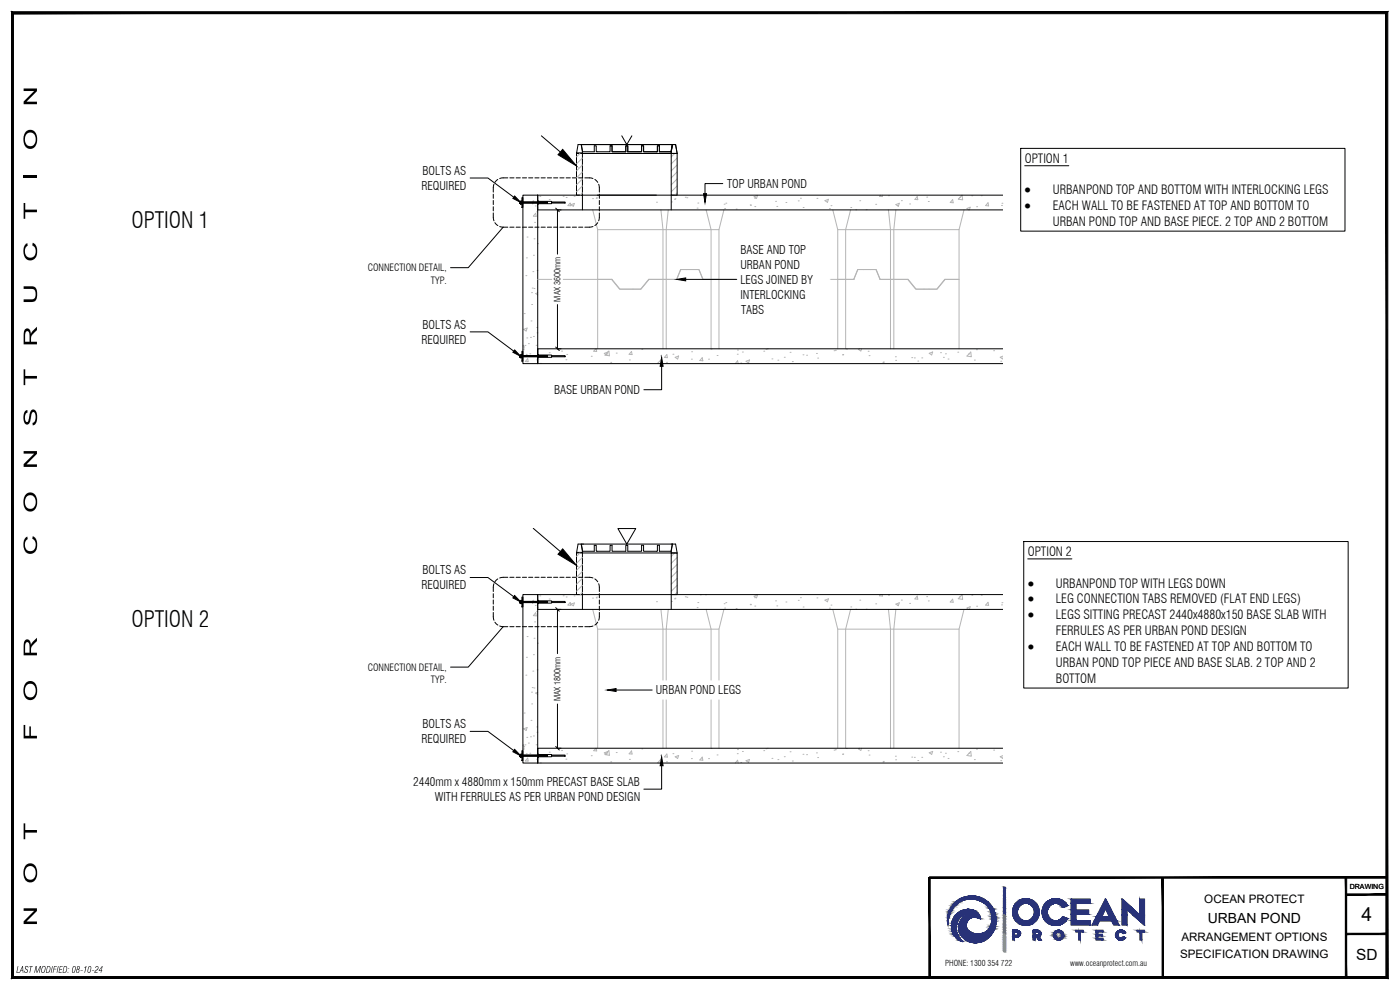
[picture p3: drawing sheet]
<svg xmlns="http://www.w3.org/2000/svg" width="420mm" height="297mm" viewBox="0 0 420 297" stroke-linecap="round" stroke-linejoin="round" font-family="sans-serif">
<defs><g id="words">
<g font-size="6.7">
<text x="39.4" y="68.5">OPTION 1</text>
<text x="39.4" y="188">OPTION 2</text>
</g>
<text font-size="5.8" x="408.6" y="276.3">4</text>
<g font-size="5.6">
<text x="11.1" y="225.1" transform="rotate(-90 11.1 225.1)">CONSTRUCTION</text>
<text x="11.1" y="277.9" transform="rotate(-90 11.1 277.9)">NOT</text>
</g>
<text font-size="4.6" x="407" y="287.9">SD</text>
<g font-size="4.2">
<text x="307.5" y="58.3">·</text>
<text x="307.5" y="63.1">·</text>
<text x="308.4" y="176.3">·</text>
<text x="308.4" y="181.1">·</text>
<text x="308.4" y="185.9">·</text>
<text x="308.4" y="195.4">·</text>
<text x="362.5" y="276.9">URBAN POND</text>
</g>
<g font-size="3.8">
<text x="307.5" y="48.8">OPTION 1</text>
<text x="316" y="58.3">URBANPOND TOP AND BOTTOM WITH INTERLOCKING LEGS</text>
<text x="316" y="63.1">EACH WALL TO BE FASTENED AT TOP AND BOTTOM TO</text>
<text x="316" y="67.9">URBAN POND TOP AND BASE PIECE. 2 TOP AND 2 BOTTOM</text>
<text x="308.4" y="166.8">OPTION 2</text>
<text x="316.9" y="176.3">URBANPOND TOP WITH LEGS DOWN</text>
<text x="316.9" y="181.1">LEG CONNECTION TABS REMOVED (FLAT END LEGS)</text>
<text x="316.9" y="185.9">LEGS SITTING PRECAST 2440x4880x150 BASE SLAB WITH</text>
<text x="316.9" y="190.6">FERRULES AS PER URBAN POND DESIGN</text>
<text x="316.9" y="195.4">EACH WALL TO BE FASTENED AT TOP AND BOTTOM TO</text>
<text x="316.9" y="200.2">URBAN POND TOP PIECE AND BASE SLAB. 2 TOP AND 2</text>
<text x="316.9" y="205">BOTTOM</text>
</g>
<g font-size="3.6">
<text x="126.8" y="52.4">BOLTS AS</text>
<text x="126.4" y="56.9">REQUIRED</text>
<text x="218.2" y="56.4">TOP URBAN POND</text>
<text x="222.2" y="76.2">BASE AND TOP</text>
<text x="222.2" y="80.7">URBAN POND</text>
<text x="222.2" y="85.1">LEGS JOINED BY</text>
<text x="222.2" y="89.6">INTERLOCKING</text>
<text x="222.4" y="94.1">TABS</text>
<text x="126.8" y="98.6">BOLTS AS</text>
<text x="126.4" y="103.1">REQUIRED</text>
<text x="166.3" y="118.2">BASE URBAN POND</text>
<text x="126.8" y="172.3">BOLTS AS</text>
<text x="126.4" y="176.8">REQUIRED</text>
<text x="196.8" y="208.4">URBAN POND LEGS</text>
<text x="126.8" y="218.5">BOLTS AS</text>
<text x="126.4" y="223">REQUIRED</text>
<text x="124" y="235.8">2440mm x 4880mm x 150mm PRECAST BASE SLAB</text>
<text x="130.5" y="240.4">WITH FERRULES AS PER URBAN POND DESIGN</text>
</g>
<g font-size="3.5">
<text x="361.4" y="270.9">OCEAN PROTECT</text>
<text x="354.1" y="287.5">SPECIFICATION DRAWING</text>
<text x="354.5" y="282.4">ARRANGEMENT OPTIONS</text>
</g>
<g font-size="3">
<text x="110.3" y="81.5">CONNECTION DETAIL,</text>
<text x="129.3" y="85.2">TYP.</text>
<text x="110.3" y="201.3">CONNECTION DETAIL,</text>
<text x="129.3" y="205">TYP.</text>
</g>
<text font-size="2.7" x="4.9" y="291.9">LAST MODIFIED: 08-10-24</text>
<g font-size="2.6">
<text x="168.3" y="90.5" transform="rotate(-90 168.3 90.5)">MAX 3600mm</text>
<text x="168.3" y="210.3" transform="rotate(-90 168.3 210.3)">MAX 1800mm</text>
</g>
<g font-size="2.5">
<text x="283.6" y="289.9">PHONE: 1300 354 722</text>
<text x="321.1" y="289.8">www.oceanprotect.com.au</text>
</g>
<text font-size="2.1" x="405.1" y="266.6">DRAWING</text>
</g></defs>
<!-- layer: 0 -->
<g fill="none" stroke="#b5b5b5" stroke-width=".3">
<path d="M162 58.9h.1M164.8 59.9h.1M169 58.9h.1M169.9 59.3h.1M172.3 58.9h.1M174.1 46l-1.1 1.1M174.8 47.4l-1.8 1.8M174.8 49.5l-1.8 1.8M174.8 51.6l-1.8 1.8M174.8 53.7l-1.8 1.8M174.8 55.8l-1.8 1.7M174.8 57.9l-.7 .7"/>
<path d="M177.8 59.6h.1M179.2 59.2l-.2 .3h.2M202.4 59.8h.1M202.5 46l-1.1 1.1M202.6 59.6h.1M203.2 47.4l-1.8 1.8M203.2 49.5l-1.8 1.8M203.2 51.6l-1.8 1.8M203.2 53.7l-1.8 1.8M203.2 55.8l-1.8 1.7M203.2 57.9l-.7 .7M205.7 59.2h.1"/>
<path d="M206.1 59.3h.1M210.2 58.6h.1M211.8 58.6h.1M226.3 59l1.1-.4-.3 .9zM226.5 59.5h.1M240.2 59.5h.1M245.2 59.5h.1M264.3 58.6l-.4 .3 .9 .1v-.4M266.6 58.7h.1M275.3 59l.1 .9-.8-.1zM278.1 59.1h.1M285.9 59.9l.2 .9h-.9z"/>
<path d="M288 59.2h.1M288.7 58.6l-1.1 1.2 1.3 .2-.2-1.4M291.7 58.7h.1M294.5 58.7h.1M158 77.4h.1M158.2 71.1h.1M159.8 60.4h.3M159.8 61.1l.1 .1M159.9 61.1v.1M160.1 76.6h.1M160.3 71.7h.1M160.4 66.7h.1"/>
<path d="M160.6 61.8h.1M160.8 64l.1 .9-.8-.1zM161.1 63.6h.1M161.2 62.4h.1M161.3 73.1h.1M171.1 60.9l-.6 .8 .8 .1-.1-.9M171.3 61.4l1.1-.4-.3 .9zM177.9 63l1.5 5.9M179.4 68.9v35.8M179.4 68.9h20.5v35.8M197 60.7h.1M198.4 63l.6 5.9v35.8"/>
<path d="M200.6 63l-.7 5.9h15.9l1.5-5.9M201.5 60.6h.1M209.2 62.4h.1M209.4 60.9h.1M211.9 63l1.5 5.9v35.8M215.8 68.9v35.8M217.3 61.3h.1M217.5 62.6h.1M217.8 61h.1M220.9 62.7h.1M225.1 61.5h.1M225.2 61.6h.1"/>
<path d="M226.5 62h.1M232.7 60.4h.1M233.1 61.9h.1M235.9 60.8h.1M239.6 60.3h.1M241 62.3h.1M247.6 60.2l1-.4-.3 .9zM248.9 62.6h.1M249.4 61.7h.1M249.9 63l1.5 5.9h15.9l-.7-5.9M251.4 68.9v35.8M255.3 63l-1.5 5.9v35.8"/>
<path d="M255.3 62.3h.1M256.8 62.9h.1M258 60.2h.1M259.9 62.9h.1M262.8 61.3h.1M268.9 61.4l1-.4-.3 .9zM268.9 63l-.7 5.9v35.8M269.3 61.7h.1M270.5 60.2h.1M273 61.2h.1M278.6 60.5h.1M287.8 68.9v35.8"/>
<path d="M289.3 63l-1.5 5.9h-20.5v35.8M290.7 63l-.6-.4 1.1-.4-.3 .8M293.1 62h.1M296.5 60.8l.2 1-.9-.1zM300.6 61.6h.1M300.7 61h.1M157.2 98.8l1-.4-.3 .9zM157.3 94.1h.1M157.8 82.7h.1M159.4 96.3h.1M159.5 87.8h.1M159.6 91.4h.1"/>
<path d="M159.7 86.4h.1M159.9 81.5h.1M160.3 86.6h.1M161.1 98.3h.1M161.1 99.9h.1M161.2 81.1h.1M161.4 87.8l-.6 .3 .6 .4M161.4 83.8h22.3M183.7 83.8l2.2 3h6.5l2.4-3M203.1 83.8l1.2-2.9h5.5l1.2 2.9h45.3M205.9 80.9h.1M206 80.9h-1.7l-1.2 2.9h-8.4l-2.4 2.9h-6.2l-2.4-2.9"/>
<path d="M206 80.9h3.7l1.2 2.9h4.9M256.3 83.8l1.2-2.9h5.4l1.2 2.9h8.4l2.4 2.9h6.2l2.4-2.9h4.3M256.3 83.8l1.1-2.9h5.6l1.2 2.9M259.1 80.9h.1M272.4 83.8l2.4 3h6.4l2.5-3M156.9 103.8l.2-.2 .2 1.4-.4-.1M157.2 104.1h.1M157.5 103.6h.1M157.9 106.3h.1M158.1 101.4h.1M158.4 107.6l.1 .9h-.9zM158.6 103.1h.1"/>
<path d="M159 106.2h.1M159.2 101.2h.1M160.1 101h.1M160.9 103.6h.1M161.1 108h.1M161.5 107.8h.1M162.2 109h.1M164.8 105.8h.1M168.5 105.4h.1M169.8 107.9h.1M170.1 106.3h.1M177.4 106.9h.1"/>
<path d="M178.7 104.9h.1M178.8 104.7l-.6 .7 .9 .1-.2-.8M181.4 106l1-.4-.3 .9zM182.7 105.4l.2 1.4-1.3-.2zM183.3 108.7h.1M184.9 105.9h.1M188.9 108h.1M189.5 105.5l.2 .9-.9-.1zM192.6 104.8h.1M198 109.1l-.6-.1 1.1-1.2 .2 1.3M198.2 106.8h.1M200 108.7h.1"/>
<path d="M200.1 106.4l.2 .9-.9-.1zM202 106.3h.1M202.6 107.2l1.1-.4-.3 .9zM207.5 107.8h.1M207.6 105.5h.1M210.8 107.3l.1 1-.9-.1zM212.6 107.8h.1M213.4 104.7h.1M215.2 106.7h.1M220.7 109.1l.7-.8 .1 .8M221.3 106.3h.1M221.3 105h.1"/>
<path d="M222.3 108.9h.1M222.8 105.6h.1M223.9 108.4l1-.4-.3 .9zM229.2 105.4h.1M229.9 104.8h.1M230.3 104.7h.1M231.7 107.7h.1M233.4 108.1h.1M235.4 107.2h.1M237.1 105.7h.1M237.8 108.5h.1M241 106.5h.1"/>
<path d="M242.1 106.6h.1M245 106.1h.1M245.4 107.4h.1M250.3 105.2h.1M250.7 105.1h.1M252.9 106.5h.1M252.9 106.4h.1M254 104.7h.1M258 104.7l-.4 .1 .7 .5 .3-.6M260.5 105.4h.1M260.8 106.7h.1M265 108.8h.1"/>
<path d="M265.1 108.6h.1M268.7 107h.1M268.8 108.1h.1M273.6 107.3h.1M274.4 107.4h.1M275.4 108.3h.1M276.6 107.4h.1M278.9 106l1-.4-.3 .9zM282.3 105.8h.1M283.1 107.2h.1M283.7 106.2h.1M284.5 107.7h.1"/>
<path d="M287.4 105.7h.1M290.7 106.2h.1M291.3 105.6l.2 1.4-1.3-.2zM292.4 108h.1M293.1 104.9h.1M298.2 105.2h.1M300.3 108.4h.1M301 106.9l-.9 .3 .8 .5 .1-.4M162 178.8h.1M164.8 179.7h.1M169 178.8h.1M169.9 179.1h.1"/>
<path d="M172.3 178.8h.1M174.1 165.9l-1.1 1M174.8 167.3l-1.8 1.7M174.8 169.4l-1.8 1.7M174.8 171.4l-1.8 1.8M174.8 173.5l-1.8 1.8M174.8 175.6l-1.8 1.8M174.8 177.7l-.7 .7M177.8 179.5h.1M179.2 179.1l-.2 .3h.2M202.4 179.7h.1M202.5 165.9l-1.1 1"/>
<path d="M202.6 179.5h.1M203.2 167.3l-1.8 1.7M203.2 169.4l-1.8 1.7M203.2 171.4l-1.8 1.8M203.2 173.5l-1.8 1.8M203.2 175.6l-1.8 1.8M203.2 177.7l-.7 .7M205.7 179.1h.1M206.1 179.2h.1M210.2 178.5h.1M211.8 178.5h.1M226.3 178.9l1.1-.4-.3 .9z"/>
<path d="M226.5 179.3h.1M240.2 179.3h.1M245.2 179.4h.1M264.3 178.4l-.4 .4h.9v-.4M266.6 178.6h.1M275.3 178.8l.1 1-.8-.1zM278.1 179h.1M285.9 179.8l.2 .9-.9-.1zM288 179.1h.1M288.7 178.4l.2 1.4-1.3-.2zM291.7 178.6h.1M294.5 178.6h.1"/>
<path d="M158 197.2h.1M158.2 191h.1M159.8 181h.1M159.8 180.3l.4-.2-.1 .2M160.1 196.4h.1M160.3 191.5h.1M160.4 186.6h.1M160.6 181.7h.1M160.8 183.9l.1 .9-.8-.1zM161.1 183.4h.1M161.2 182.2h.1M161.3 193h.1"/>
<path d="M171.1 180.8l-.6 .7 .8 .1-.1-.8M171.3 181.3l1.1-.4-.3 .9zM177.9 182.8l1.5 6M179.4 188.8v35.7M179.4 188.8h20.5v35.7M197 180.5h.1M198.4 182.8l.6 6v35.7M200.6 182.8l-.7 6h15.9l1.5-6M201.5 180.5h.1M209.2 182.3h.1M209.4 180.8h.1M211.9 182.8l1.5 6v35.7"/>
<path d="M215.8 188.8v35.7M217.3 181.1h.1M217.5 182.4h.1M217.8 180.8h.1M220.9 182.6h.1M225.1 181.3h.1M225.2 181.4h.1M226.5 181.8h.1M232.7 180.3h.1M233.1 181.8h.1M235.9 180.6h.1M239.6 180.1h.1"/>
<path d="M241 182.1h.1M247.6 180.1l1-.4-.3 .9zM248.9 182.5h.1M249.4 181.6h.1M249.9 182.8l1.5 6h15.9l-.7-6M251.4 188.8v35.7M255.3 182.8l-1.5 6v35.7M255.3 182.1h.1M256.8 182.8h.1M258 180.1h.1M259.9 182.8h.1M262.8 181.2h.1"/>
<path d="M268.9 182.8l-.7 6v35.7M268.9 181.3l1-.4-.3 .8zM269.3 181.5h.1M270.5 180.1h.1M273 181h.1M278.6 180.3h.1M287.8 188.8v35.7M289.3 182.8l-1.5 6h-20.5v35.7M290.7 182.8l-.6-.4 1.1-.4-.3 .8M293.1 181.9h.1M296.5 180.7l.2 .9h-.9zM300.6 181.5h.1"/>
<path d="M300.7 180.8h.1M157.2 218.7l1-.4-.3 .9zM157.3 213.9h.1M157.8 202.6h.1M159.4 216.1h.1M159.5 207.7h.1M159.6 211.2h.1M159.7 206.3h.1M159.9 201.4h.1M160.3 206.4h.1M161.1 218.1h.1M161.1 219.7h.1"/>
<path d="M161.2 201h.1M161.4 207.7l-.6 .2 .6 .5M156.9 223.6l.2-.2 .2 1.4h-.4M157.2 224h.1M157.5 223.5h.1M157.9 226.2h.1M158.1 221.2h.1M158.4 227.5l.1 .9-.9-.1zM158.6 223h.1M159 226h.1M159.2 221.1h.1M160.1 220.8h.1"/>
<path d="M160.9 223.5h.1M161.1 227.8h.1M161.5 227.7h.1M162.2 228.9h.1M164.8 225.7h.1M168.5 225.2h.1M169.8 227.8h.1M170.1 226.2h.1M177.4 226.7h.1M178.7 224.7h.1M178.8 224.5l-.6 .7 .9 .1-.2-.8M181.4 225.9l1-.4-.3 .9z"/>
<path d="M182.7 225.2l.2 1.4-1.3-.2zM183.3 228.6h.1M184.9 225.8h.1M188.9 227.8h.1M189.5 225.3l.2 .9h-.9zM192.6 224.7h.1M198 228.9h-.6l1.1-1.2 .2 1.2M198.2 226.6h.1M200 228.6h.1M200.1 226.2l.2 1-.9-.1zM202 226.1h.1M202.6 227.1l1.1-.4-.3 .9z"/>
<path d="M207.5 227.6h.1M207.6 225.4h.1M210.8 227.2l.1 .9-.9-.1zM212.6 227.6h.1M213.4 224.6h.1M215.2 226.5h.1M220.7 228.9l.7-.8 .1 .8M221.3 226.1h.1M221.3 224.9h.1M222.3 228.8h.1M222.8 225.5h.1M223.9 228.2l1-.3-.3 .9z"/>
<path d="M229.2 225.2h.1M229.9 224.6h.1M230.3 224.5h.1M231.7 227.5h.1M233.4 227.9h.1M235.4 227h.1M237.1 225.6h.1M237.8 228.3h.1M241 226.3h.1M242.1 226.4h.1M245 225.9h.1M245.4 227.3h.1"/>
<path d="M250.3 225.1h.1M250.7 224.9h.1M252.9 226.3h.1M252.9 226.2h.1M254 224.6h.1M258 224.5l-.4 .2 .7 .5 .3-.7M260.5 225.2h.1M260.8 226.6h.1M265 228.6h.1M265.1 228.5h.1M268.7 226.9h.1M268.8 228h.1"/>
<path d="M273.6 227.2h.1M274.4 227.2h.1M275.4 228.2h.1M276.6 227.2h.1M278.9 225.9l1-.4-.3 .8zM282.3 225.7h.1M283.1 227.1h.1M283.7 226h.1M284.5 227.6h.1M287.4 225.5h.1M290.7 226h.1M291.3 225.5l.2 1.4-1.3-.2z"/>
<path d="M292.4 227.9h.1M293.1 224.8h.1M298.2 225.1h.1M300.3 228.2h.1M301 226.7l-.9 .3 .8 .5 .1-.3"/>
</g>
<g fill="none" stroke="#000" stroke-width=".3">
<path d="M141.1 53.4h5.3l7.8 5.8M148 58.3v1.2M148.3 55.3l-.3 2.3M149.4 53.9l-.9 .8M152.4 53.4l-2.4 .2M153 53.4h1.3M154.9 53.4h1.2M156.6 59.3h.3v2.9h-.3zM156.8 53.4h1.2M156.9 58.6h4.5v50.5h-4.5zM158.6 53.4h1.3M160.5 53.4h1.3"/>
<path d="M161.4 58.6v4.4h139.6M161.4 58.6h139.6M162.4 53.4h1.2M162.5 40.8l5.7 4.8M164.3 53.4h1.2M166.1 53.4h1.3M168 53.4h1.3M169.9 53.4h1.3M171.8 53.4h1.2M173 45.9h1.8v12.7h-1.8zM173.5 43.4h29.3l.4 2.6h-30.2zM173.7 53.4h1.2"/>
<path d="M174.4 43.4l.5 2.1h3.5v-1.8h.5v1.8h4.2v-1.8h.6v1.8h4.1v-1.8h.3M174.8 43.4h.1M174.8 45.5v.5M174.8 58.6v4.4M175.5 53.4l2.4 .2M178.5 53.8l.9 .9M179.7 55.3l.2 2.3M179.9 58.3v1.2M183.1 43.7h.6v1.8h4.1v-1.8h.3M186.6 40.8l1.5 2.6 1.5-2.6M188.1 43.7h.3v1.8h4.2v-1.8h.5v1.8h3.9M201.4 46h1.8v12.6h-1.8z"/>
<path d="M201.4 43.4h.1M201.4 45.5v.5M201.4 58.6v4.4M201.8 43.4l-.4 2.1h-3.5v-1.8h-.6v1.8h-.3M216.9 55.1h-5.3v3M306.3 44.5h97.3v24.8h-97.3zM307.5 49.7h13.3M148 63.9l.3 2.4M148 60.1v1.3M148 62v1.3M148.5 66.8l.9 .9M150 68l1 .2"/>
<path d="M151 68.2l-10.5 12.1h-5.3M151 68.2h1.4M153 68.2h1.3M154.9 68.2h1.2M156 60.5h.3v.6h-.3zM156.3 60.3h.3v1h-.3zM156.3 60.9v.2M156.3 60.4l.3 .1M156.3 61h.3M156.6 60.4v.7zM156.8 68.2h1.2M156.9 60.7h7.4v.2h-7.4"/>
<path d="M156.9 60.6h7.4v.4h-7.4zM156.9 60.6v.3M158.6 68.2h1.3M160.5 68.2h1.3M161.5 60.4v.7h4v-.7h-4l-.1-.2v1.1l.1-.2M162.4 68.2h1.2M164.3 68.2h1.2M165.5 60.6h4.1v.3h-4.1zM166.1 68.2h1.3M166.8 62.4l1.1 1.1M167.3 63v13.2M168 68.2h1.3"/>
<path d="M169.9 68.2h1.3M171.8 68.2h1.2M173.7 68.2h1.2M178 68l-2.5 .2M179.4 66.8l-.9 .9M179.9 63.9l-.2 2.4M179.9 60.1v1.3M179.9 62v1.3M141.1 99.6h5.3l7.8 5.8M167.3 91.4v13.3M205.8 83.8h15.3M156 106.6h.3v.6h-.3z"/>
<path d="M156.3 106.4h.3v1h-.3zM156.3 107.1h.3M156.3 106.5v.2M156.3 106.6h.3M156.6 106.5v.7zM156.6 105.4h.3v3h-.3zM156.9 106.8h7.4v.2h-7.4zM156.9 106.7h7.4v.4h-7.4zM161.4 104.7v4.4M161.4 109.1h139.6M161.5 106.5v.7h4v-.7h-4l-.1-.2v1.1l.1-.2M165.5 106.7h4.1v.3h-4.1z"/>
<path d="M166.8 104.1l1.1 1.1M167.2 104.7h1.2M198.6 109.9v7h-5.4M301 104.7h-139.6v4.4M160 158.5l8.2 7M185.4 158.6h5.4l-2.7 4.6zM141.1 173.3h5.3l7.8 5.7M148 178.1v1.3M148.3 175.1l-.3 2.4M149.4 173.7l-.9 .9M152.4 173.2l-2.4 .2M153 173.2h1.3"/>
<path d="M154.9 173.2h1.2M156.6 179.1h.3v3h-.3zM156.8 173.2h1.2M156.9 178.4h4.5v50.5h-4.5zM158.6 173.2h1.3M160.5 173.2h1.3M161.4 178.4v4.4h139.6M161.4 178.4h139.6M162.4 173.2h1.2M164.3 173.2h1.2M166.1 173.2h1.3M168 173.2h1.3"/>
<path d="M169.9 173.2h1.3M171.8 173.2h1.2M173 165.7h1.8v12.7h-1.8zM173.5 163.2h29.3l.4 2.7h-30.2zM173.7 173.2h1.2M174.8 163.2h.1M174.8 178.4v4.4M175.5 173.2l2.4 .2M178.5 173.7l.9 .9M179.7 175.1l.2 2.4M179.9 178.1v1.3M197 165.4h-3.9v-1.8h-.5v1.8h-4.2v-1.8h-.6v1.8h-4.1v-1.8h-.6v1.8h-4.2v-1.8h-.5v1.8h-3.5l-.4-2.2 .3 2.7"/>
<path d="M201.4 165.9h1.8v12.5h-1.8zM201.4 163.2h.1M201.4 178.4v4.4M201.8 163.2l-.4 2.2h-3.5v-1.8h-.6v1.8h-.3M201.8 163.2l-.4 2.7M307.2 162.5h97.4v43.9h-97.4zM308.4 167.7h13.3M148 183.8l.3 2.3M148 180v1.3M148 181.9v1.2M148.5 186.7l.9 .8M150 187.8l1 .2"/>
<path d="M151 188l-10.5 12.2h-5.3M151 188h1.4M153 188h1.3M154.9 188h1.2M156 180.3h.3v.6h-.3zM156.3 180.1h.3v1h-.3zM156.3 180.8v.1M156.3 180.3v.1M156.3 180.4h.3M156.3 180.9h.3M156.6 180.3v.7zM156.8 188h1.2"/>
<path d="M156.9 180.5v.2h7.4v-.2h-7.4M156.9 180.4h7.4v.4h-7.4zM158.6 188h1.3M160.5 188h1.3M161.5 180.3v.7h4v-.7h-4l-.1-.2v1.1l.1-.2M162.4 188h1.2M164.3 188h1.2M165.5 180.5h4.1v.3h-4.1zM166.1 188h1.3M166.8 182.3l1.1 1.1M167.3 182.8v13.3M168 188h1.3"/>
<path d="M169.9 188h1.3M171.8 188h1.2M173.7 188h1.2M178 187.8l-2.5 .2M179.4 186.7l-.9 .8M179.9 183.8l-.2 2.3M179.9 180v1.3M179.9 181.9v1.2M141.1 219.4h5.3l7.8 5.8M167.3 211.2v13.3M184.9 207h10.8M156 226.4h.3v.6h-.3z"/>
<path d="M156.3 226.2h.3v1h-.3zM156.3 226.9v.1M156.3 226.4v.1M156.3 227h.3M156.3 226.5h.3M156.6 226.3v.8zM156.6 225.2h.3v3h-.3zM156.9 226.8h7.4v-.2h-7.4v.3M156.9 226.5h7.4v.4h-7.4zM161.4 224.5v4.4M161.4 228.9h139.6M161.5 226.4v.7h4v-.7h-4l-.1-.2v1.1l.1-.2"/>
<path d="M165.5 226.6h4.1v.3h-4.1zM166.8 224l1.1 1M167.2 224.5h1.2M198.6 229.8v7h-5.4M301 224.5h-139.6v4.4"/>
</g>
<path d="M154.5 58.8l1.8 2-2.4-1.3zM168.9 44.8l4.1 5-5.5-3.4zM211.1 58.1h.9l-.4 2.7zM203.1 83.8l2.7-.4v.9zM154.5 105l1.8 1.9-2.4-1.2zM198.6 107.2l.4 2.7h-.9zM154.5 178.7l1.8 1.9-2.4-1.2zM168.9 164.7l4.1 4.9-5.5-3.3zM182.2 207l2.7-.4v.9zM154.5 224.8l1.8 2-2.4-1.2zM198.6 227.1l.4 2.7h-.9z" fill="#000" stroke="#000" stroke-width=".3"/>
<g fill="#fff" stroke="#fff" stroke-width=".3">
<path d="M221.1 72.1v23.4l27.9-23.4zM221.1 95.5l27.9-23.4v23.4z"/>
<path d="M165.8 76.8v14h3zM165.8 76.8h3v14z"/>
<path d="M165.8 196.7v14h3zM165.8 196.7h3v14z"/>
<path d="M195.7 204.3v5.4l28-5.4zM195.7 209.7l28-5.4v5.4z"/>
</g>
<!-- layer: CSS-Titleblock -->
<g fill="#000" stroke="#000" stroke-width=".3">
<path d="M279 263.1v.4l137.2-.4zM279 263.5l137.2-.4v.4z"/>
<path d="M278.8 263.3l.4 30v-30zM278.8 263.3l.4 30h-.4z"/>
<path d="M348.8 263.3l.4 30v-30zM348.8 263.3l.4 30h-.4z"/>
<path d="M403.9 268.2v.4l12.3-.4zM403.9 268.6l12.3-.4v.4z"/>
<path d="M4 293l-.5 .6 412.4-.6zM3.5 293.6l412.4-.6 .6 .6zM415.9 4.1v288.9l.6 .6zM416.5 3.5v290.1l-.6-289.5zM4 4.1h411.9l.6-.6zM3.5 3.5h413l-412.5 .6zM3.5 3.5l.5 289.5v-288.9zM3.5 3.5l.5 289.5-.5 .6z"/>
<path d="M403.8 263.3v30h.4zM403.8 263.3h.4v30z"/>
<path d="M403.9 280v.4l12.3-.4zM403.9 280.4l12.3-.4v.4z"/>
</g>
<g fill="#000">
<path d="M7.1 26.6h4v.8l-3.1 3.1h3.1v.8h-4v-.8l3.1-3.2h-3.1zM7.1 52.5h4v.8h-4zM7.6 73.4l.6-.5 .1 .8-.5 .4-.3 .7 .1 1.6 .5 .7 .9 .2 1-.2 .6-1.1v-1.3l-.2-.6-.7-.5 .1-.8 1.1 1 .3 1.1-.1 1.4-.4 1-.7 .6-1.3 .2-.8-.3-.4-.6-.4-1-.1-1.2zM7.1 60.9h.5v2h3.5v.8h-3.5v1.9h-.5zM7.1 85.9h2.6l1 .5 .4 .9 .1 1.4-.2 .9-.5 .7-1 .3h-2.4v-.8l3.1-.2 .5-1.1-.1-1.1-.4-.6-3.1-.1zM7.1 110.8h.5v2h3.5v.8h-3.5v2h-.5zM7.5 123.4l.7-.4 .1 .8-.5 .2-.3 .7 .1 1.5a.52 .52 0 0 0 .7 .4 .52 .52 0 0 0 .3-.7l.4-2.2 .5-.7 .7-.1 .7 .8 .3 1-.2 1.7-.4 .8-.8 .4v-.7l.5-.3 .3-.9-.1-1.7-.3-.4-.5 .2-.9 3.1-.3 .4-.5 .1-.6-.4-.4-1.2 .1-1.6zM7.1 135.3h4v.9l-3.1 3.1h3.1v.8h-4v-.8l3.1-3.2h-3.1zM7.1 247h.5v2h3.5v.8h-3.5v2h-.5z"/>
<path d="M7.8 39.5l.8-.5h1l.8 .5 .4 .6 .3 1.1v1.4l-.4 1.2-.8 .7-1.3 .1-.6-.3-.6-.8-.4-2 .3-1.2zM8.1 40.1l-.6 1.4 .2 1.5 .8 .8h1.2l.6-.6 .3-.7-.1-1.8-.4-.6-.6-.3h-.8z"/>
<path d="M7.5 98.8l.5-.3 .7 .2 .3 .5 .3 1 .5-.9 1.3-1.3v1l-1.4 1.5-.4 .9v1.1h1.8v.8h-4v-3.3zM7.9 99.5l-.3 .7-.1 2.3h1.4l-.2-2.7-.4-.4z"/>
</g>
<g fill="#283278" stroke="#283278" stroke-width=".3">
<path d="M291.2 268.8h.9z"/>
<path d="M290.2 269h3z"/>
<path d="M294.9 270.7h1.7z"/>
<path d="M289.1 273.1h3.1z"/>
<path d="M290.2 274.6h3.7z"/>
<path d="M289.5 275h4.6z"/>
<path d="M292.3 282.9h.7z"/>
<path d="M307.5 269.6h.8z"/>
<path d="M307.1 269.7h1.6z"/>
<path d="M307.4 277.7h1z"/>
<path d="M316.5 269.6h.6z"/>
<path d="M315.8 269.8h2z"/>
<path d="M315.7 269.8h2.2z"/>
<path d="M314.1 270.7h5.4z"/>
<path d="M313.9 271h5.9z"/>
<path d="M316.9 271h2.9z"/>
<path d="M317 271h2.8z"/>
<path d="M317.1 271h2.8z"/>
<path d="M317.2 271.1h2.7z"/>
<path d="M317.3 271.1h2.6z"/>
<path d="M317.4 271.1h2.5z"/>
<path d="M317.5 271.2h2.5z"/>
<path d="M318.1 271.4h2.1z"/>
<path d="M318.2 271.5h2z"/>
<path d="M318.4 271.7h1.9z"/>
<path d="M318.9 272.2h.2z"/>
<path d="M318.3 275.7h2z"/>
<path d="M318.2 275.9h2z"/>
<path d="M318.1 275.9h2z"/>
<path d="M318 276h2.1z"/>
<path d="M317.6 276.2h2.4z"/>
<path d="M317.4 276.2h2.5z"/>
<path d="M317.2 276.3h2.7z"/>
<path d="M317.1 276.3h2.7z"/>
<path d="M317 276.3h2.8z"/>
<path d="M316.9 276.3h2.9z"/>
<path d="M313.8 276.4h6z"/>
<path d="M314.1 276.6h5.4z"/>
<path d="M315.1 277.3h3.4z"/>
<path d="M315.3 277.4h3z"/>
<path d="M315.5 277.5h2.6z"/>
<path d="M315.6 277.5h2.4z"/>
<path d="M315.7 277.5h2.2z"/>
<path d="M305.2 279.6h.8z"/>
<path d="M305.3 279.7h.7z"/>
<path d="M305.4 279.7h.7z"/>
<path d="M305.5 279.8h.6z"/>
<path d="M305.5 279.9h.6z"/>
<path d="M305.6 280h.6z"/>
<path d="M305.5 280.6h.6z"/>
<path d="M318.1 279.7h.8z"/>
<path d="M317.4 282.1h.6z"/>
<path d="M336 279.2h.8z"/>
<path d="M336.8 279.7h.8z"/>
<path d="M337 279.8h.7z"/>
<path d="M337.1 280h.2z"/>
<path d="M336.9 281.4h.7z"/>
<path d="M335.4 281.7h2z"/>
<path d="M291.2 268.8l1.3 .1zM291 268.9h1.5z"/>
<path d="M291 268.9h1.8zM290.5 268.9h2.3z"/>
<path d="M290.5 268.9l2.7 .1zM290.2 269h3zM290.2 269h3z"/>
<path d="M290.2 269h3.1zM290.1 269h3.2z"/>
<path d="M290.1 269h3.2zM290 269h3.3z"/>
<path d="M290 269h3.3zM290 269h3.3z"/>
<path d="M290 269h3.4zM289.9 269h3.5z"/>
<path d="M289.9 269l3.9 .1zM289.5 269.1h4.3z"/>
<path d="M289.5 269.1l4.4 .1zM289.3 269.2h4.6z"/>
<path d="M289.3 269.2l5.1 .2-.5-.2zM288.8 269.4l.5-.2 5.1 .2z"/>
<path d="M288.8 269.4h5.6zM288.8 269.4h5.6z"/>
<path d="M288.8 269.4l6.1 .2-.5-.2zM288.4 269.6l.4-.2 6.1 .2z"/>
<path d="M288.4 269.6h6.6zM288.2 269.6h6.8z"/>
<path d="M288.2 269.6l6.9 .1zM288.1 269.7h7z"/>
<path d="M291.4 269.7h3.8zM291.4 269.7h3.8z"/>
<path d="M288.1 269.7h3.3zM288.1 269.7h2.7z"/>
<path d="M291.8 269.7l3.4 .1zM291.8 269.7l3.4 .1z"/>
<path d="M288.1 269.7h2.7zM287.9 269.8h2.3z"/>
<path d="M287.9 269.8h2.3zM287.9 269.8h2.2z"/>
<path d="M292 269.8l3.4 .1zM292 269.8l3.4 .1z"/>
<path d="M287.9 269.8h2.2zM287.7 270h1.8z"/>
<path d="M292.7 269.9l2.9 .1zM292.7 269.9l2.9 .1z"/>
<path d="M293.2 270h2.4zM293.2 270h2.4z"/>
<path d="M287.7 270h1.8zM287.4 270.1h1.7z"/>
<path d="M287.4 270.1h1.7zM287.3 270.2h1.6z"/>
<path d="M293.3 270l2.7 .2-.4-.2zM293.3 270l2.7 .2h-2.1z"/>
<path d="M287.3 270.2h1.6zM287.3 270.2h1.5z"/>
<path d="M287.3 270.2h1.5zM287.3 270.2h1.5z"/>
<path d="M287.3 270.2h1.5zM287.3 270.2l1.4 .1z"/>
<path d="M293.9 270.2l2.3 .2-.2-.2zM293.9 270.2l2.3 .2z"/>
<path d="M287.2 270.3h1.5zM287.1 270.4h1.4z"/>
<path d="M287.1 270.4h1.4zM287 270.5h1.4z"/>
<path d="M294.2 270.4l2.1 .1zM294.2 270.4l2.1 .1z"/>
<path d="M287 270.5l1.1 .1 .3-.1zM287 270.5l1.1 .1h-1.3z"/>
<path d="M294.5 270.5l2 .1zM294.5 270.5l2 .1z"/>
<path d="M294.8 270.6l1.7 .1zM294.8 270.6l1.7 .1z"/>
<path d="M294.9 270.7h1.7zM294.9 270.7h1.7zM294.9 270.7h1.7z"/>
<path d="M294.9 270.7h1.7zM294.9 270.7h1.7z"/>
<path d="M286.8 270.6l.9 .2 .4-.2zM286.6 270.8l.2-.2 .9 .2z"/>
<path d="M286.6 270.8h1.1zM286.6 270.8l1.1 .1z"/>
<path d="M295 270.7l1.8 .3-.2-.3zM295 270.7l1.8 .3h-1.5z"/>
<path d="M295.3 271h1.6zM295.3 271h1.6z"/>
<path d="M286.6 270.9l.7 .2 .4-.2zM286.6 270.9l.7 .2h-1z"/>
<path d="M295.4 271l1.6 .2zM295.4 271l1.6 .2z"/>
<path d="M286.3 271.1h1zM286.3 271.1l.9 .1z"/>
<path d="M295.6 271.2l1.6 .2-.2-.2zM295.6 271.2l1.6 .2h-1.3z"/>
<path d="M295.9 271.4h1.4zM295.9 271.4h1.4z"/>
<path d="M286.2 271.2l.8 .2 .2-.2zM286.2 271.2l.8 .2h-1z"/>
<path d="M286 271.4l.7 .2 .3-.2zM286 271.4l.7 .2h-.8z"/>
<path d="M295.9 271.4l1.6 .3-.2-.3zM295.9 271.4l1.6 .3h-1.3z"/>
<path d="M285.9 271.6h.8zM285.9 271.6l.7 .1z"/>
<path d="M296.2 271.7l1.3 .1zM296.2 271.7l1.3 .1z"/>
<path d="M285.8 271.7h.8zM285.8 271.7l.7 .2h-.8z"/>
<path d="M296.3 271.8l1.3 .2-.1-.2zM296.3 271.8l1.3 .2h-1.2z"/>
<path d="M285.7 271.9l.7 .1 .1-.1zM285.7 271.9l.7 .1h-.8z"/>
<path d="M285.6 272h.8zM285.6 272l.7 .1z"/>
<path d="M296.4 272l1.4 .2-.2-.2zM296.4 272l1.4 .2h-1.2z"/>
<path d="M296.6 272.2h1.2zM296.6 272.2h1.2z"/>
<path d="M285.6 272.1l.5 .3 .2-.3zM285.6 272.1l.5 .3h-.7z"/>
<path d="M285.4 272.4h.7zM285.4 272.4h.6z"/>
<path d="M296.7 272.2l1.3 .3-.2-.3zM296.7 272.2l1.3 .3h-1.1z"/>
<path d="M296.9 272.5l1.1 .1zM296.9 272.5l1.1 .1z"/>
<path d="M285.3 272.4l.5 .3 .2-.3zM285.3 272.4l.5 .3h-.6z"/>
<path d="M285.2 272.7h.6zM285.2 272.7l.6 .1z"/>
<path d="M290.4 272.8h.2zM290.4 272.8h.2z"/>
<path d="M290.4 272.8h.3zM290.3 272.8h.4z"/>
<path d="M290.3 272.8h.6zM290.2 272.8h.7z"/>
<path d="M290.2 272.8l1.1 .1zM289.9 272.9h1.4z"/>
<path d="M289.9 272.9h1.5zM289.8 272.9h1.6z"/>
<path d="M296.9 272.6l1.3 .3-.2-.3zM296.9 272.6l1.3 .3h-1.1z"/>
<path d="M289.8 272.9l2 .1zM289.5 273h2.3zM289.5 273h2.3zM289.5 273h2.3z"/>
<path d="M297.1 272.9l1.1 .1zM297.1 272.9l1.1 .1z"/>
<path d="M289.5 273l2.7 .1zM289.1 273.1h3.1zM289.1 273.1h3.1z"/>
<path d="M285.1 272.8l.5 .3 .2-.3zM285.1 272.8l.5 .3h-.6z"/>
<path d="M285 273.1h.6zM285 273.1l.5 .1z"/>
<path d="M289.1 273.1l3.4 .1zM288.7 273.2h3.8z"/>
<path d="M288.7 273.2h3.8zM288.7 273.2h3.8z"/>
<path d="M297.1 273l1.2 .2-.1-.2zM297.1 273l1.2 .2h-1.1z"/>
<path d="M288.7 273.2l4 .1zM288.5 273.3h4.2z"/>
<path d="M288.5 273.3h4.2zM288.5 273.3h4.2z"/>
<path d="M288.5 273.3l4.3 .1zM288.4 273.4h4.4z"/>
<path d="M288.4 273.4h4.5zM288.2 273.4h4.7z"/>
<path d="M288.2 273.4l4.7 .1zM288.2 273.4l4.7 .1z"/>
<path d="M297.2 273.2l1.2 .3-.1-.3zM297.2 273.2l1.2 .3h-1.1z"/>
<path d="M284.9 273.2l.5 .3 .1-.3zM284.9 273.2l.5 .3h-.6z"/>
<path d="M284.8 273.5h.6zM284.8 273.5l.5 .1z"/>
<path d="M288.2 273.5l4.9 .1-.2-.1zM287.9 273.6l.3-.1 4.9 .1z"/>
<path d="M297.3 273.5l1.2 .1-.1-.1zM297.3 273.5l1.2 .1h-1.1z"/>
<path d="M287.9 273.6l5.3 .1zM287.8 273.7h5.4z"/>
<path d="M287.8 273.7l5.5 .1zM287.6 273.8h5.7z"/>
<path d="M284.8 273.6l.4 .3 .1-.3zM284.8 273.6l.4 .3h-.5z"/>
<path d="M297.4 273.6l1.2 .3-.1-.3zM297.4 273.6l1.2 .3h-1.1z"/>
<path d="M287.6 273.8l5.9 .2-.2-.2zM287.4 274l.2-.2 5.9 .2z"/>
<path d="M284.7 273.9h.5zM284.7 273.9l.4 .1h-.5z"/>
<path d="M297.5 273.9l1.1 .1zM297.5 273.9l1.1 .1z"/>
<path d="M287.4 274h6.1zM287.4 274h6.1z"/>
<path d="M287.4 274l6.2 .1zM287.4 274l6.2 .1z"/>
<path d="M290.9 274.1h2.7zM290.9 274.1h2.7z"/>
<path d="M287.3 274.1h3.6zM287.2 274.1h3.4z"/>
<path d="M291 274.1l2.6 .1zM291 274.1l2.6 .1z"/>
<path d="M287.2 274.1h3.4zM287.2 274.2h3z"/>
<path d="M287.2 274.2h3zM287.2 274.2h2.8z"/>
<path d="M291.3 274.2h2.4zM291 274.2h2.7z"/>
<path d="M284.6 274l.4 .2 .1-.2zM284.6 274l.4 .2h-.4z"/>
<path d="M287.1 274.2h2.9zM287.1 274.2l2.8 .1z"/>
<path d="M291 274.2l2.8 .1zM290.8 274.3h3z"/>
<path d="M287.1 274.3h2.8zM287.1 274.3l2.5 .1z"/>
<path d="M297.5 274l1.2 .4-.1-.4zM297.5 274l1.2 .4h-1.1zM297.6 274.4h1.1zM297.6 274.4h1.1z"/>
<path d="M284.6 274.2l.4 .2v-.2zM284.6 274.2l.4 .2h-.5z"/>
<path d="M290.8 274.3l3 .1zM290.5 274.4h3.3z"/>
<path d="M287 274.4h2.6zM287 274.4l2.4 .1z"/>
<path d="M286.9 274.5h2.5zM286.9 274.5h2.4z"/>
<path d="M290.5 274.4l3.4 .1zM290.3 274.5h3.6z"/>
<path d="M290.3 274.5l3.6 .1zM290.2 274.6h3.7zM290.2 274.6h3.7z"/>
<path d="M290.2 274.6h3.7zM290.1 274.6h3.8z"/>
<path d="M286.9 274.5h2.4zM286.9 274.5l2.2 .1h-2.4z"/>
<path d="M284.5 274.4l.4 .2 .1-.2zM284.5 274.4l.4 .2h-.4z"/>
<path d="M290.1 274.6l3.9 .1zM290 274.7h4z"/>
<path d="M290 274.7h4zM289.9 274.7h4.1z"/>
<path d="M286.7 274.6h2.4zM286.7 274.6l2.2 .1z"/>
<path d="M286.7 274.7h2.2zM286.7 274.7h2.2z"/>
<path d="M297.6 274.4l1.2 .4-.1-.4zM297.6 274.4l1.2 .4h-1.2z"/>
<path d="M284.5 274.6l.3 .2 .1-.2zM284.5 274.6l.3 .2h-.3z"/>
<path d="M286.6 274.7h2.3zM286.6 274.7l2.1 .2h-2.1z"/>
<path d="M289.9 274.7l4.2 .2-.1-.2zM289.6 274.9l.3-.2 4.2 .2z"/>
<path d="M297.6 274.8l1.2 .1zM297.6 274.8l1.2 .1z"/>
<path d="M289.6 274.9h4.5zM289.6 274.9h4.5z"/>
<path d="M286.6 274.9h2.1zM286.6 274.9h1.9zM286.5 274.9h2zM286.5 274.9h2z"/>
<path d="M289.5 274.9l4.6 .1zM289.5 275h4.6zM289.4 275h4.7z"/>
<path d="M289.4 275h4.7zM289.4 275h4.7z"/>
<path d="M286.5 274.9h2zM286.5 274.9l1.9 .1z"/>
<path d="M289.4 275h4.7zM289.4 275h4.7z"/>
<path d="M284.5 274.8l.3 .2v-.2zM284.5 274.8l.3 .2h-.4z"/>
<path d="M286.4 275h2zM286.4 275l2 .1z"/>
<path d="M286.4 275.1h2zM286.4 275.1h2zM286.4 275.1h2zM286.4 275.1h2zM286.4 275.1h2zM286.4 275.1h2zM286.4 275.1h2zM286.4 275.1h2z"/>
<path d="M286.4 275.1h2zM286.4 275.1h2z"/>
<path d="M289.3 275l4.8 .1zM289.2 275.1h4.9z"/>
<path d="M297.6 274.9l1.3 .3-.1-.3zM297.6 274.9l1.3 .3h-1.2z"/>
<path d="M289.2 275.1l5 .1zM289.2 275.2h5z"/>
<path d="M292.6 275.2h1.6zM292.6 275.2h1.6z"/>
<path d="M289.2 275.2h3.4zM289.2 275.2h3.2z"/>
<path d="M292.7 275.2h1.5zM292.7 275.2h1.5z"/>
<path d="M286.4 275.1h2zM286.4 275.1l1.8 .1z"/>
<path d="M289.2 275.2h3.2zM289.1 275.2h3z"/>
<path d="M284.4 275l.3 .2 .1-.2zM284.4 275l.3 .2h-.3z"/>
<path d="M292.9 275.2l1.3 .1zM292.9 275.2l1.3 .1z"/>
<path d="M289.1 275.2h3zM289.1 275.2l2.7 .1z"/>
<path d="M289.1 275.3h2.7zM289.1 275.3h2.7z"/>
<path d="M293.2 275.3h1zM293.2 275.3h1z"/>
<path d="M293.4 275.3l.8 .1zM293.4 275.3l.8 .1z"/>
<path d="M289 275.3h2.8zM288.9 275.4h2.6z"/>
<path d="M286.3 275.2l1.8 .2 .1-.2zM286.3 275.2l1.8 .2h-1.9z"/>
<path d="M293.5 275.4h.7zM293.5 275.4h.7z"/>
<path d="M297.7 275.2l1.2 .2v-.2zM297.7 275.2l1.2 .2h-1.2z"/>
<path d="M284.4 275.2l.2 .3 .1-.3zM284.4 275.2l.2 .3h-.2z"/>
<path d="M286.2 275.4h1.9zM286.2 275.4l1.8 .1z"/>
<path d="M288.9 275.4h2.6zM288.8 275.5h2.5z"/>
<path d="M293.7 275.4l.5 .1zM293.7 275.4l.5 .1z"/>
<path d="M293.8 275.5h.4zM293.8 275.5h.4z"/>
<path d="M293.9 275.5h.3zM293.9 275.5h.3zM293.9 275.5h.3zM293.9 275.5h.3z"/>
<path d="M288.8 275.5h2.5zM288.8 275.5h2.4z"/>
<path d="M297.7 275.4l1.2 .2zM297.7 275.4l1.2 .2z"/>
<path d="M284.4 275.5h.2zM284.4 275.5l.2 .1z"/>
<path d="M288.8 275.5h2.4zM288.8 275.5l2.3 .1z"/>
<path d="M293.9 275.5l.3 .1zM293.9 275.5l.3 .1z"/>
<path d="M288.7 275.6h2.4zM288.7 275.6h2.4z"/>
<path d="M294 275.6h.2zM294 275.6h.2z"/>
<path d="M284.4 275.6h.2zM284.4 275.6h.2z"/>
<path d="M284.4 275.6h.2zM284.4 275.6h.2z"/>
<path d="M284.4 275.6h.2zM284.4 275.6l.2 .1z"/>
<path d="M284.4 275.7h.2zM284.4 275.7h.2z"/>
<path d="M286.1 275.5l1.7 .2 .2-.2zM286.1 275.5l1.7 .2h-1.8z"/>
<path d="M288.7 275.6h2.4zM288.7 275.6l2.2 .1h-2.3z"/>
<path d="M286 275.7h1.8zM286 275.7l1.8 .1z"/>
<path d="M288.6 275.7h2.3zM288.6 275.7l2.2 .2h-2.3z"/>
<path d="M288.5 275.9h2.3zM288.5 275.9h2.2z"/>
<path d="M297.7 275.6l1.2 .4v-.4zM297.7 275.6l1.2 .4h-1.2z"/>
<path d="M297.7 276h1.2zM297.7 276h1.2z"/>
<path d="M288.5 275.9h2.2zM288.5 275.9l2.1 .1h-2.2z"/>
<path d="M286 275.8l1.6 .3 .2-.3zM286 275.8l1.6 .3h-1.7z"/>
<path d="M285.9 276.1h1.7zM285.9 276.1h1.7z"/>
<path d="M284.4 275.7l.1 .4 .1-.4zM284.4 275.7l.1 .4h-.1z"/>
<path d="M288.4 276l2.1 .2 .1-.2zM288.4 276l2.1 .2h-2.3z"/>
<path d="M288.2 276.2h2.2zM288.2 276.2h2.3z"/>
<path d="M297.7 276l1.2 .4v-.4zM297.7 276l1.2 .4h-1.3z"/>
<path d="M285.9 276.1l1.5 .3 .2-.3zM285.9 276.1l1.5 .3h-1.6z"/>
<path d="M284.4 276.1l.1 .3v-.3zM284.4 276.1l.1 .3z"/>
<path d="M288.2 276.2l2.1 .2 .1-.2zM288.2 276.2l2.1 .2h-2.2z"/>
<path d="M285.8 276.4h1.6zM285.8 276.4l1.6 .1z"/>
<path d="M297.6 276.4l1.3 .1zM297.6 276.4l1.3 .1z"/>
<path d="M284.4 276.4l.1 .1zM284.4 276.4l.1 .1z"/>
<path d="M288.1 276.4h2.2zM288.1 276.4l2.2 .2h-2.2z"/>
<path d="M288.1 276.6h2.2zM288.1 276.6h2.1z"/>
<path d="M285.7 276.5l1.6 .2 .1-.2zM285.7 276.5l1.6 .2h-1.6z"/>
<path d="M285.7 276.7h1.6zM285.7 276.7h1.6z"/>
<path d="M297.6 276.5l1.3 .2v-.2zM297.6 276.5l1.3 .2h-1.3z"/>
<path d="M285.7 276.7h1.6zM285.7 276.7l1.6 .1z"/>
<path d="M285.7 276.8h1.6zM285.7 276.8h1.6zM285.7 276.8h1.6zM285.7 276.8h1.6z"/>
<path d="M288 276.6l2.1 .2 .1-.2zM288 276.6l2.1 .2h-2.1z"/>
<path d="M285.7 276.8h1.6zM285.7 276.8h1.6z"/>
<path d="M288 276.8h2.1zM288 276.8l2.1 .1z"/>
<path d="M284.4 276.5l.1 .5zM284.4 276.5l.1 .5z"/>
<path d="M297.6 276.7l1.3 .3v-.3zM297.6 276.7l1.3 .3h-1.4z"/>
<path d="M285.6 276.8h1.7zM285.6 276.8l1.6 .2z"/>
<path d="M285.6 277h1.6zM285.6 277h1.6z"/>
<path d="M287.9 276.9h2.2zM287.9 276.9l2.2 .2h-2.2z"/>
<path d="M297.5 277h1.4zM297.5 277l1.4 .1h-1.4z"/>
<path d="M297.5 277.1h1.4zM297.5 277.1l1.4 .1z"/>
<path d="M287.9 277.1l2.1 .2 .1-.2zM287.9 277.1l2.1 .2h-2.2z"/>
<path d="M297.5 277.2l1.4 .1zM297.5 277.2l1.4 .1z"/>
<path d="M287.8 277.3h2.2zM287.8 277.3h2.2z"/>
<path d="M285.6 277l1.5 .4 .1-.4zM285.6 277l1.5 .4h-1.5z"/>
<path d="M297.4 277.3h1.5zM297.4 277.3l1.5 .1z"/>
<path d="M297.4 277.4h1.5zM297.4 277.4l1.4 .1z"/>
<path d="M287.8 277.3l2.2 .2v-.2zM287.8 277.3l2.2 .2h-2.3z"/>
<path d="M285.6 277.4l1.5 .2v-.2zM285.6 277.4l1.5 .2h-1.5z"/>
<path d="M297.4 277.5l1.4 .2v-.2zM297.4 277.5l1.4 .2h-1.5z"/>
<path d="M287.7 277.5l2.3 .2zM287.7 277.5l2.3 .2h-2.3z"/>
<path d="M285.6 277.6h1.5zM285.6 277.6l1.5 .1z"/>
<path d="M287.7 277.7l2.3 .1zM287.7 277.7l2.3 .1z"/>
<path d="M297.3 277.7l1.4 .3 .1-.3zM297.3 277.7l1.4 .3h-1.5z"/>
<path d="M287.7 277.8l2.3 .2v-.2zM287.7 277.8l2.3 .2h-2.3z"/>
<path d="M285.5 277.7l1.5 .4 .1-.4zM285.5 277.7l1.5 .4h-1.5z"/>
<path d="M297.2 278h1.5zM297.2 278l1.5 .1z"/>
<path d="M287.7 278l2.3 .1zM287.7 278l2.3 .1z"/>
<path d="M285.5 278.1h1.5zM285.5 278.1l1.5 .1z"/>
<path d="M287.7 278.1l2.4 .1zM287.7 278.1l2.4 .1z"/>
<path d="M285.6 278.2l1.4 .2v-.2zM285.6 278.2l1.4 .2h-1.4z"/>
<path d="M297.2 278.1l1.4 .4 .1-.4zM297.2 278.1l1.4 .4h-1.7z"/>
<path d="M287.7 278.2l2.5 .3-.1-.3zM287.7 278.2l2.5 .3h-2.5z"/>
<path d="M287.7 278.5h2.5zM287.7 278.5h2.5z"/>
<path d="M296.9 278.5h1.7zM296.9 278.5h1.7z"/>
<path d="M285.6 278.4l1.4 .2v-.2zM285.6 278.4l1.4 .2h-1.4z"/>
<path d="M285.6 278.6l1.4 .1zM285.6 278.6l1.4 .1z"/>
<path d="M287.7 278.5l2.6 .2-.1-.2zM287.7 278.5l2.6 .2h-2.6z"/>
<path d="M285.6 278.7h1.4zM285.6 278.7h1.4z"/>
<path d="M285.6 278.7h1.4zM285.6 278.7h1.4z"/>
<path d="M285.6 278.7l1.4 .1zM285.6 278.7l1.4 .1z"/>
<path d="M296.9 278.5l1.5 .4 .2-.4zM296.9 278.5l1.5 .4h-1.8z"/>
<path d="M287.7 278.7l2.7 .2-.1-.2zM287.7 278.7l2.7 .2h-2.7z"/>
<path d="M287.7 278.9h2.7zM287.7 278.9h2.7z"/>
<path d="M296.6 278.9h1.8zM296.6 278.9h1.8z"/>
<path d="M285.6 278.8l1.4 .3v-.3zM285.6 278.8l1.4 .3h-1.3z"/>
<path d="M287.7 278.9l2.9 .2-.2-.2zM287.7 278.9l2.9 .2h-2.8z"/>
<path d="M296.6 278.9l1.7 .3 .1-.3zM296.6 278.9l1.7 .3h-2z"/>
<path d="M296.3 279.2h2zM296.3 279.2h2z"/>
<path d="M296.3 279.2h2zM296.3 279.2l1.9 .1z"/>
<path d="M287.8 279.1l3 .2zM287.8 279.1l3 .2z"/>
<path d="M287.8 279.3h3zM287.8 279.3h3z"/>
<path d="M285.7 279.1l1.4 .2-.1-.2zM285.7 279.1l1.4 .2h-1.4z"/>
<path d="M296.2 279.3h2zM296.1 279.3h2.1z"/>
<path d="M296.1 279.3h2.1zM296.1 279.3l2.1 .1z"/>
<path d="M287.8 279.3l3.1 .1zM287.8 279.3l3.1 .1z"/>
<path d="M285.7 279.3l1.4 .1zM285.7 279.3l1.4 .1z"/>
<path d="M287.8 279.4h3.2zM287.8 279.4h3.2z"/>
<path d="M287.8 279.4l3.2 .1zM287.8 279.4l3.2 .1zM287.8 279.5h3.2zM287.8 279.5h3.2z"/>
<path d="M296.1 279.4h2.1zM295.9 279.5h2.2z"/>
<path d="M287.8 279.5l3.4 .1zM287.8 279.5l3.4 .1z"/>
<path d="M287.9 279.6l3.5 .1zM287.9 279.6l3.5 .1z"/>
<path d="M285.7 279.4l1.5 .3-.1-.3zM285.7 279.4l1.5 .3h-1.3z"/>
<path d="M287.9 279.7l3.6 .1zM287.9 279.7l3.6 .1z"/>
<path d="M295.9 279.5l2 .3 .2-.3zM295.4 279.8l.5-.3 2 .3z"/>
<path d="M295.4 279.8h2.5zM295.3 279.8h2.6z"/>
<path d="M285.9 279.7l1.3 .2zM285.9 279.7l1.3 .2z"/>
<path d="M288 279.8l4.1 .2-.6-.2zM288 279.8l4.1 .2h-4z"/>
<path d="M295.3 279.8h2.6zM294.9 280h2.9z"/>
<path d="M285.9 279.9l1.4 .2-.1-.2zM285.9 279.9l1.4 .2h-1.3z"/>
<path d="M288.1 280l4.5 .1zM288.1 280l4.5 .1z"/>
<path d="M294.9 280h2.9zM294.3 280.1h3.4z"/>
<path d="M288.1 280.1l4.9 .1zM288.1 280.1l4.9 .1z"/>
<path d="M288.2 280.2h5zM288.2 280.2h5z"/>
<path d="M294.3 280.1h3.4zM293.8 280.2h3.9z"/>
<path d="M288.2 280.2h5.6zM288.2 280.2h5.6z"/>
<path d="M288.2 280.2h9.5zM288.2 280.2l9.4 .1z"/>
<path d="M286 280.1l1.4 .3-.1-.3zM286 280.1l1.4 .3h-1.2z"/>
<path d="M286.2 280.4h1.2zM286.2 280.4h1.2z"/>
<path d="M288.2 280.3l9.3 .2 .1-.2zM288.2 280.3l9.3 .2h-9.1z"/>
<path d="M288.4 280.5h9.1zM288.4 280.5l9 .1zM288.4 280.6h9zM288.4 280.6h9z"/>
<path d="M288.4 280.6h8.9zM288.4 280.6h9z"/>
<path d="M288.4 280.6h8.9zM288.4 280.6h8.9z"/>
<path d="M288.4 280.6h8.9zM288.4 280.6l8.9 .1z"/>
<path d="M286.2 280.4l1.3 .3-.1-.3zM286.2 280.4l1.3 .3h-1.1z"/>
<path d="M288.4 280.7h8.9zM288.4 280.7h8.9z"/>
<path d="M286.4 280.7l1.2 .2-.1-.2zM286.4 280.7l1.2 .2h-1.1z"/>
<path d="M286.5 280.9h1.2zM286.5 280.9h1.2z"/>
<path d="M288.5 280.7l8.5 .3 .3-.3zM288.5 280.7l8.5 .3h-8.3z"/>
<path d="M288.7 281h8.3zM288.7 281h8.3z"/>
<path d="M286.6 280.9l1.2 .3-.1-.3zM286.6 280.9l1.2 .3h-1z"/>
<path d="M288.7 281l8.1 .3 .2-.3zM288.7 281l8.1 .3h-7.8z"/>
<path d="M289 281.3h7.8zM289 281.3l7.6 .1z"/>
<path d="M286.8 281.2l1.1 .2-.1-.2zM286.8 281.2l1.1 .2h-.9z"/>
<path d="M287 281.4l1 .1zM287 281.4l1 .1z"/>
<path d="M289.1 281.4h7.5zM289.1 281.4l7.4 .1z"/>
<path d="M287.1 281.5l1 .1zM287.1 281.5l1 .1z"/>
<path d="M287.2 281.6l.9 .1zM287.2 281.6l.9 .1z"/>
<path d="M287.3 281.7h.8zM287.3 281.7h.8z"/>
<path d="M289.2 281.5l7 .2 .3-.2zM289.2 281.5l7 .2h-6.7z"/>
<path d="M289.5 281.7h6.7zM289.5 281.7l6.7 .1z"/>
<path d="M287.3 281.7l.9 .1zM287.3 281.7l.9 .1z"/>
<path d="M287.4 281.8l.9 .1zM287.4 281.8l.9 .1z"/>
<path d="M289.5 281.8l6.4 .2 .3-.2zM289.5 281.8l6.4 .2h-6.1z"/>
<path d="M287.6 281.9l.8 .1zM287.6 281.9l.8 .1z"/>
<path d="M289.8 282h6.1zM289.8 282h5.9z"/>
<path d="M287.7 282l.8 .1zM287.7 282l.8 .1z"/>
<path d="M287.9 282.1l.6 .1zM287.9 282.1l.6 .1z"/>
<path d="M289.9 282h5.8zM289.9 282l5.6 .2z"/>
<path d="M288 282.2h.6zM288 282.2h.6z"/>
<path d="M288 282.2h.6zM288 282.2h.6z"/>
<path d="M290.1 282.2h5.4zM290.1 282.2l5.2 .1z"/>
<path d="M290.3 282.3h5zM290.3 282.3h4.9z"/>
<path d="M288.1 282.2l.6 .1zM288.1 282.2l.6 .1z"/>
<path d="M288.4 282.3l.3 .1zM288.4 282.3l.3 .1z"/>
<path d="M288.4 282.4h.4zM288.4 282.4h.4z"/>
<path d="M288.6 282.4l.2 .1zM288.6 282.4l.2 .1z"/>
<path d="M290.4 282.3h4.8zM290.4 282.3l4.5 .2z"/>
<path d="M290.7 282.5h4.2zM290.7 282.5h4z"/>
<path d="M290.8 282.5h3.9zM290.8 282.5l3.7 .1z"/>
<path d="M291.1 282.6h3.4zM291.1 282.6l3.1 .1z"/>
<path d="M291.3 282.7h2.9zM291.3 282.7h2.8z"/>
<path d="M291.4 282.7h2.7zM291.4 282.7l2.3 .1z"/>
<path d="M291.7 282.8h2zM291.7 282.8h1.9z"/>
<path d="M291.8 282.8h1.8zM291.8 282.8h1.5z"/>
<path d="M292.1 282.8h1.2zM292.1 282.8l1 .1z"/>
<path d="M292.3 282.9h.8zM292.3 282.9h.7z"/>
<path d="M292.3 282.9h.7zM292.5 282.9h.5z"/>
<path d="M307.5 269.6h.8zM307.5 269.6h.8z"/>
<path d="M307.5 269.6l1.2 .1zM307.1 269.7h1.6zM307.1 269.7h1.6z"/>
<path d="M307.1 269.7l2 .1zM306.7 269.8h2.4zM306.7 269.8h2.4zM306.7 269.8h2.4z"/>
<path d="M306.7 269.8l2.8 .1zM306.3 269.9h3.2z"/>
<path d="M306.3 269.9l3.5 .2-.3-.2zM306 270.1l.3-.2 3.5 .2zM306 270.1h3.8zM306 270.1h3.8z"/>
<path d="M306 270.1l4.1 .2-.3-.2zM305.6 270.3l.4-.2 4.1 .2z"/>
<path d="M305.6 270.3h4.5zM305.6 270.3h4.5z"/>
<path d="M305.6 270.3l4.8 .2-.3-.2zM305.3 270.5l.3-.2 4.8 .2z"/>
<path d="M305.3 270.5l5.1 .1zM305.3 270.5l5.1 .1z"/>
<path d="M305.3 270.6l5.4 .2-.3-.2zM305.1 270.8l.2-.2 5.4 .2z"/>
<path d="M305.1 270.8l5.8 .2-.2-.2zM305.1 270.8l5.8 .2h-6z"/>
<path d="M307.9 271h3zM307.9 271h3z"/>
<path d="M304.9 271h3zM304.9 271h2.7z"/>
<path d="M308.1 271h2.8zM308.1 271h2.8z"/>
<path d="M304.8 271h2.8zM304.8 271l2.6 .1z"/>
<path d="M308.2 271l2.8 .1zM308.2 271l2.8 .1z"/>
<path d="M304.8 271.1h2.6zM304.8 271.1h2.5z"/>
<path d="M308.5 271.1h2.5zM308.5 271.1h2.5z"/>
<path d="M304.8 271.1h2.5zM304.8 271.1h2.3z"/>
<path d="M308.5 271.1l2.6 .1zM308.5 271.1l2.6 .1z"/>
<path d="M308.8 271.2h2.3zM308.8 271.2h2.3z"/>
<path d="M304.8 271.1h2.3zM304.8 271.1l2.1 .1z"/>
<path d="M304.7 271.2h2.2zM304.7 271.2l2 .1z"/>
<path d="M308.9 271.2l2.3 .1zM308.9 271.2l2.3 .1z"/>
<path d="M309.1 271.3l2.1 .1zM309.1 271.3l2.1 .1z"/>
<path d="M304.6 271.3h2.1zM304.6 271.3l2 .1z"/>
<path d="M304.5 271.4h2.1zM304.5 271.4l2 .1z"/>
<path d="M309.2 271.4l2.1 .1zM309.2 271.4l2.1 .1z"/>
<path d="M304.5 271.5h2zM304.5 271.5l1.8 .1h-1.9z"/>
<path d="M309.3 271.5l2.1 .1zM309.3 271.5l2.1 .1z"/>
<path d="M309.5 271.6l1.9 .1zM309.5 271.6l1.9 .1z"/>
<path d="M304.4 271.6h1.9zM304.4 271.6l1.8 .1z"/>
<path d="M309.6 271.7l1.8 .1zM309.6 271.7l1.8 .1z"/>
<path d="M304.4 271.7h1.8zM304.4 271.7l1.7 .1z"/>
<path d="M304.3 271.8l1.6 .2 .2-.2zM304.3 271.8l1.6 .2h-1.7z"/>
<path d="M309.7 271.8l1.9 .2-.2-.2zM309.7 271.8l1.9 .2h-1.8z"/>
<path d="M309.8 272l1.8 .1zM309.8 272l1.8 .1z"/>
<path d="M304.2 272h1.7zM304.2 272l1.7 .1z"/>
<path d="M304.2 272.1h1.7zM304.2 272.1l1.6 .1z"/>
<path d="M309.9 272.1l1.7 .1zM309.9 272.1l1.7 .1z"/>
<path d="M304.1 272.2l1.5 .2 .2-.2zM304.1 272.2l1.5 .2h-1.5z"/>
<path d="M310 272.2l1.7 .2-.1-.2zM310 272.2l1.7 .2h-1.6z"/>
<path d="M310.1 272.4l1.6 .1zM310.1 272.4l1.6 .1z"/>
<path d="M304.1 272.4h1.5zM304.1 272.4l1.5 .1z"/>
<path d="M310.1 272.5l1.7 .2-.1-.2zM310.1 272.5l1.7 .2h-1.6z"/>
<path d="M304 272.5l1.5 .2 .1-.2zM304 272.5l1.5 .2h-1.5z"/>
<path d="M310.2 272.7l1.6 .1v-.1zM310.2 272.7l1.6 .1h-1.5z"/>
<path d="M304 272.7l1.5 .1v-.1zM304 272.7l1.5 .1h-1.6z"/>
<path d="M303.9 272.8h1.6zM303.9 272.8l1.6 .1z"/>
<path d="M310.3 272.8l1.5 .1zM310.3 272.8l1.5 .1z"/>
<path d="M303.9 272.9l1.5 .2 .1-.2zM303.9 272.9l1.5 .2h-1.5z"/>
<path d="M310.3 272.9l1.6 .2-.1-.2zM310.3 272.9l1.6 .2h-1.5z"/>
<path d="M310.4 273.1l1.5 .1zM310.4 273.1l1.5 .1z"/>
<path d="M303.9 273.1h1.5zM303.9 273.1l1.5 .1z"/>
<path d="M303.9 273.2h1.5zM303.9 273.2l1.5 .2z"/>
<path d="M310.4 273.2l1.5 .2zM310.4 273.2l1.5 .2z"/>
<path d="M310.4 273.4l1.5 .2v-.2zM310.4 273.4l1.5 .2h-1.5z"/>
<path d="M303.9 273.4l1.5 .2v-.2zM303.9 273.4l1.5 .2h-1.5z"/>
<path d="M303.9 273.6l1.5 .3v-.3zM303.9 273.6l1.5 .3h-1.5z"/>
<path d="M310.4 273.6l1.5 .3v-.3zM310.4 273.6l1.5 .3h-1.5z"/>
<path d="M310.4 273.9l1.5 .2zM310.4 273.9l1.5 .2z"/>
<path d="M303.9 273.9l1.5 .2v-.2zM303.9 273.9l1.5 .2h-1.5z"/>
<path d="M303.9 274.1l1.5 .1zM303.9 274.1l1.5 .1z"/>
<path d="M310.4 274.1h1.5zM310.4 274.1l1.5 .1z"/>
<path d="M303.9 274.2l1.6 .2-.1-.2zM303.9 274.2l1.6 .2h-1.6z"/>
<path d="M310.4 274.2l1.4 .2 .1-.2zM310.4 274.2l1.4 .2h-1.5z"/>
<path d="M310.3 274.4l1.5 .1zM310.3 274.4l1.5 .1z"/>
<path d="M303.9 274.4l1.6 .1zM303.9 274.4l1.6 .1z"/>
<path d="M310.3 274.5l1.5 .2v-.2zM310.3 274.5l1.5 .2h-1.6z"/>
<path d="M303.9 274.5l1.6 .2v-.2zM303.9 274.5l1.6 .2h-1.5z"/>
<path d="M310.2 274.7l1.5 .2 .1-.2zM310.2 274.7l1.5 .2h-1.6z"/>
<path d="M304 274.7l1.6 .2-.1-.2zM304 274.7l1.6 .2h-1.6z"/>
<path d="M304 274.9h1.6zM304 274.9h1.6z"/>
<path d="M310.1 274.9h1.6zM310.1 274.9h1.6z"/>
<path d="M304.1 274.9l1.7 .2-.2-.2zM304.1 274.9l1.7 .2h-1.7z"/>
<path d="M310.1 274.9l1.5 .2 .1-.2zM310.1 274.9l1.5 .2h-1.6z"/>
<path d="M310 275.1h1.6zM310 275.1l1.6 .1z"/>
<path d="M304.1 275.1l1.8 .1zM304.1 275.1l1.8 .1z"/>
<path d="M304.2 275.2l1.7 .1zM304.2 275.2l1.7 .1z"/>
<path d="M309.9 275.2h1.7zM309.9 275.2l1.7 .1z"/>
<path d="M309.8 275.3l1.6 .2 .2-.2zM309.8 275.3l1.6 .2h-1.7z"/>
<path d="M304.2 275.3l1.9 .2-.2-.2zM304.2 275.3l1.9 .2h-1.8z"/>
<path d="M309.7 275.5h1.7zM309.7 275.5l1.7 .1z"/>
<path d="M304.3 275.5l1.9 .1zM304.3 275.5l1.9 .1z"/>
<path d="M304.4 275.6l1.9 .1zM304.4 275.6l1.9 .1z"/>
<path d="M309.6 275.6h1.8zM309.6 275.6l1.8 .1z"/>
<path d="M304.4 275.7l2.1 .1zM304.4 275.7l2.1 .1z"/>
<path d="M309.5 275.7h1.9zM309.3 275.8h2z"/>
<path d="M309.3 275.8h2zM309.2 275.9h2z"/>
<path d="M304.5 275.8l2.1 .1zM304.5 275.8l2.1 .1z"/>
<path d="M304.5 275.9l2.2 .1zM304.5 275.9l2.2 .1z"/>
<path d="M309.2 275.9h2zM309.1 276h2.1z"/>
<path d="M309.1 276h2.1zM308.9 276.1h2.2z"/>
<path d="M304.6 276l2.3 .1zM304.6 276l2.3 .1z"/>
<path d="M304.7 276.1l2.4 .1zM304.7 276.1l2.4 .1z"/>
<path d="M308.9 276.1h2.2zM308.6 276.2h2.4z"/>
<path d="M308.6 276.2h2.4zM308.5 276.2h2.5z"/>
<path d="M304.8 276.2h2.5zM304.8 276.2h2.5z"/>
<path d="M304.8 276.2l2.6 .1zM304.8 276.2l2.6 .1z"/>
<path d="M308.5 276.2h2.5zM308.4 276.3h2.5z"/>
<path d="M304.8 276.3h2.8zM304.8 276.3h2.8z"/>
<path d="M308.4 276.3h2.5zM308.1 276.3h2.8z"/>
<path d="M304.9 276.3h2.7zM304.9 276.3h2.7z"/>
<path d="M308.1 276.3h2.8zM307.9 276.3h3z"/>
<path d="M304.9 276.3h3zM304.9 276.3h3z"/>
<path d="M304.9 276.3l5.8 .2 .2-.2zM304.9 276.3l5.8 .2h-5.6z"/>
<path d="M305.1 276.5l5.3 .3 .3-.3zM305.1 276.5l5.3 .3h-5.1zM305.3 276.8h5.1zM305.3 276.8h5.1z"/>
<path d="M305.3 276.8l4.8 .2 .3-.2zM305.3 276.8l4.8 .2h-4.5zM305.6 277h4.5zM305.6 277h4.5z"/>
<path d="M305.6 277l4.2 .2 .3-.2zM305.6 277l4.2 .2h-3.8zM306 277.2h3.8zM306 277.2h3.8z"/>
<path d="M306 277.2l3.5 .2 .3-.2zM306 277.2l3.5 .2h-3.2z"/>
<path d="M306.3 277.4h3.2zM306.3 277.4h3.1z"/>
<path d="M306.3 277.4h3.1zM306.3 277.4l2.8 .1z"/>
<path d="M306.7 277.5h2.4zM306.7 277.5h2.2z"/>
<path d="M306.9 277.5h2zM306.9 277.5l1.8 .1z"/>
<path d="M307.1 277.6h1.6zM307.1 277.6l1.3 .1z"/>
<path d="M307.4 277.7h.8zM307.5 277.7h.7z"/>
<path d="M316.7 269.6h.2zM316.7 269.6h.2z"/>
<path d="M316.7 269.6h.2zM316.7 269.6h.2zM316.7 269.6h.2zM316.7 269.6h.2z"/>
<path d="M316.7 269.6h.3zM316.6 269.6h.4z"/>
<path d="M316.6 269.6h.4zM316.6 269.6h.4z"/>
<path d="M316.6 269.6h.4zM316.6 269.6h.4z"/>
<path d="M316.6 269.6h.5zM316.5 269.6h.6z"/>
<path d="M316.5 269.6h.6zM316.5 269.6h.6z"/>
<path d="M316.5 269.6h.6zM316.5 269.6h.6zM316.5 269.6h.6z"/>
<path d="M316.5 269.6l.7 .1zM316.5 269.6l.7 .1z"/>
<path d="M316.4 269.7h.8zM316.4 269.7h.8zM316.4 269.7h.8zM316.4 269.7h.8z"/>
<path d="M316.4 269.7h.9zM316.4 269.7h.9z"/>
<path d="M316.4 269.7h.9zM316.3 269.7h1z"/>
<path d="M316.3 269.7h1zM316.3 269.7h1z"/>
<path d="M316.3 269.7h1.1zM316.3 269.7h1.1z"/>
<path d="M316.3 269.7h1.1zM316.3 269.7h1.1z"/>
<path d="M316.3 269.7h1.1zM316.2 269.7h1.2zM316.2 269.7h1.2zM316.2 269.7h1.2z"/>
<path d="M316.2 269.7h1.3zM316.2 269.7h1.3z"/>
<path d="M316.2 269.7h1.3zM316.1 269.7h1.4z"/>
<path d="M316.1 269.7h1.4zM316.1 269.7h1.4z"/>
<path d="M316.1 269.7h1.4zM316.1 269.7h1.4z"/>
<path d="M316.1 269.7h1.5zM316.1 269.7h1.5z"/>
<path d="M316.1 269.7h1.5zM316 269.7h1.6z"/>
<path d="M316 269.7h1.6zM316 269.7h1.6zM316 269.7h1.6zM316 269.7h1.6z"/>
<path d="M316 269.7h1.7zM316 269.7h1.7z"/>
<path d="M316 269.7h1.7zM315.9 269.7h1.8z"/>
<path d="M315.9 269.7l1.8 .1zM315.9 269.7l1.8 .1z"/>
<path d="M315.9 269.8h1.9zM315.9 269.8h1.9z"/>
<path d="M315.9 269.8h1.9zM315.9 269.8h1.9z"/>
<path d="M315.9 269.8h1.9zM315.8 269.8h2zM315.8 269.8h2z"/>
<path d="M315.8 269.8h2.1zM315.8 269.8h2.1z"/>
<path d="M315.8 269.8h2.1zM315.7 269.8h2.2z"/>
<path d="M315.7 269.8h2.2zM315.7 269.8h2.2z"/>
<path d="M315.7 269.8h2.2zM315.7 269.8h2.2zM315.7 269.8h2.2z"/>
<path d="M315.7 269.8h2.3zM315.6 269.8h2.4z"/>
<path d="M315.6 269.8h2.4zM315.6 269.8h2.4z"/>
<path d="M315.6 269.8h2.4zM315.6 269.8h2.4z"/>
<path d="M315.6 269.8h2.5zM315.6 269.8h2.5zM315.6 269.8h2.5zM315.6 269.8h2.5z"/>
<path d="M315.6 269.8l2.5 .1zM315.5 269.9h2.6z"/>
<path d="M315.5 269.9h2.6zM315.5 269.9h2.6z"/>
<path d="M315.5 269.9h2.7zM315.5 269.9h2.7z"/>
<path d="M315.5 269.9h2.7zM315.4 269.9h2.8zM315.4 269.9h2.8zM315.4 269.9h2.8z"/>
<path d="M315.4 269.9h2.8zM315.4 269.9h2.8z"/>
<path d="M315.4 269.9h2.9zM315.4 269.9h2.9z"/>
<path d="M315.4 269.9h2.9zM315.4 269.9h2.9z"/>
<path d="M315.4 269.9h2.9zM315.3 269.9h3zM315.3 269.9h3zM315.3 269.9h3z"/>
<path d="M315.3 269.9h3.1zM315.3 269.9h3.1z"/>
<path d="M315.3 269.9l3.1 .1zM315.3 269.9l3.1 .1z"/>
<path d="M315.3 270h3.1zM315.2 270h3.2z"/>
<path d="M315.2 270h3.3zM315.2 270h3.3zM315.2 270h3.3zM315.2 270h3.3z"/>
<path d="M315.2 270h3.3zM315.2 270h3.3z"/>
<path d="M315.2 270h3.3zM315.2 270h3.3zM315.1 270h3.4zM315.1 270h3.4z"/>
<path d="M315.1 270l3.5 .1zM315.1 270.1h3.5z"/>
<path d="M315.1 270.1h3.5zM315.1 270.1h3.5z"/>
<path d="M315.1 270.1h3.5zM315.1 270.1h3.5z"/>
<path d="M315 270.1h3.6zM315 270.1h3.6z"/>
<path d="M315 270.1h3.6zM315 270.1h3.6z"/>
<path d="M315 270.1h3.7zM315 270.1h3.7z"/>
<path d="M315 270.1h3.7zM315 270.1h3.7z"/>
<path d="M315 270.1h3.7zM314.9 270.1h3.8z"/>
<path d="M314.9 270.1h3.8zM314.9 270.1h3.8z"/>
<path d="M314.9 270.1h3.9zM314.9 270.1h3.9z"/>
<path d="M314.9 270.1l3.9 .1zM314.9 270.2h3.9z"/>
<path d="M314.9 270.2h3.9zM314.9 270.2h3.9z"/>
<path d="M314.8 270.2h4zM314.8 270.2h4z"/>
<path d="M314.8 270.2h4.1zM314.8 270.2h4.1z"/>
<path d="M314.8 270.2h4.1zM314.8 270.2h4.1z"/>
<path d="M314.8 270.2h4.1zM314.8 270.2h4.1zM314.7 270.2h4.2zM314.7 270.2h4.2z"/>
<path d="M314.7 270.2l4.2 .1zM314.7 270.3h4.2z"/>
<path d="M314.7 270.3h4.3zM314.7 270.3h4.3z"/>
<path d="M314.7 270.3h4.3zM314.7 270.3h4.3z"/>
<path d="M314.7 270.3h4.3zM314.6 270.3h4.4zM314.6 270.3h4.4zM314.6 270.3h4.4z"/>
<path d="M314.6 270.3h4.5zM314.6 270.3h4.5z"/>
<path d="M314.6 270.3h4.5zM314.6 270.3h4.5z"/>
<path d="M314.6 270.3h4.5zM314.5 270.3h4.6z"/>
<path d="M314.5 270.3l4.6 .1zM314.5 270.3l4.6 .1z"/>
<path d="M314.5 270.4h4.6zM314.5 270.4h4.6z"/>
<path d="M314.5 270.4h4.7zM314.5 270.4h4.7zM314.5 270.4h4.7zM314.5 270.4h4.7z"/>
<path d="M314.5 270.4h4.7zM314.4 270.4h4.8z"/>
<path d="M314.4 270.4l4.8 .1zM314.4 270.4l4.8 .1z"/>
<path d="M314.4 270.5h4.8zM314.4 270.5h4.8z"/>
<path d="M314.4 270.5h4.9zM314.4 270.5h4.9z"/>
<path d="M314.4 270.5h4.9zM314.4 270.5h4.9z"/>
<path d="M314.4 270.5h4.9zM314.3 270.5h5z"/>
<path d="M314.3 270.5h5zM314.3 270.5h5z"/>
<path d="M314.3 270.5h5zM314.3 270.5h5z"/>
<path d="M314.3 270.5l5.1 .1zM314.3 270.6h5.1z"/>
<path d="M314.3 270.6h5.1zM314.3 270.6h5.1z"/>
<path d="M314.3 270.6h5.1zM314.3 270.6h5.1z"/>
<path d="M314.2 270.6h5.2zM314.2 270.6h5.2z"/>
<path d="M314.2 270.6h5.2zM314.2 270.6h5.2z"/>
<path d="M314.2 270.6h5.3zM314.2 270.6h5.3zM314.2 270.6h5.3zM314.2 270.6h5.3z"/>
<path d="M314.2 270.6l5.3 .1zM314.2 270.6l5.3 .1zM314.1 270.7h5.4z"/>
<path d="M314.1 270.7h5.4zM314.1 270.7h5.4z"/>
<path d="M314.1 270.7h5.5zM314.1 270.7h5.5zM314.1 270.7h5.5zM314.1 270.7h5.5z"/>
<path d="M314.1 270.7l5.5 .1zM314.1 270.7l5.5 .1z"/>
<path d="M314 270.8h5.6zM314 270.8h5.6z"/>
<path d="M314 270.8h5.6zM314 270.8h5.6z"/>
<path d="M314 270.8h5.7zM314 270.8h5.7zM314 270.8h5.7zM314 270.8h5.7z"/>
<path d="M314 270.8l5.7 .1zM313.9 270.9h5.8z"/>
<path d="M313.9 270.9h5.8zM313.9 270.9h5.8z"/>
<path d="M313.9 270.9h5.8zM313.9 270.9h5.8z"/>
<path d="M313.9 270.9h5.8zM313.9 270.9h5.8zM313.9 270.9h5.8zM313.9 270.9h5.8z"/>
<path d="M313.9 270.9l5.9 .1zM313.9 270.9l5.9 .1zM313.8 271h6z"/>
<path d="M313.8 271h6zM313.8 271h6z"/>
<path d="M313.8 271h6zM313.8 271h6z"/>
<path d="M313.8 271h6zM313.8 271h6zM313.8 271h6zM313.8 271h6z"/>
<path d="M316.8 271h3zM316.8 271h3z"/>
<path d="M313.8 271h3zM313.8 271h3z"/>
<path d="M316.8 271h3zM316.8 271h3z"/>
<path d="M313.8 271h2.9zM313.8 271h3z"/>
<path d="M316.9 271h2.9zM316.9 271h2.9zM316.9 271h2.9z"/>
<path d="M313.8 271h2.9zM313.8 271h2.9z"/>
<path d="M316.9 271h2.9zM316.9 271h2.9z"/>
<path d="M313.8 271h2.8zM313.8 271h2.9z"/>
<path d="M316.9 271h2.9zM316.9 271h2.9zM317 271h2.8z"/>
<path d="M313.8 271h2.8zM313.8 271h2.8z"/>
<path d="M317 271h2.8zM317 271h2.8zM317 271h2.8z"/>
<path d="M313.8 271h2.8zM313.8 271h2.7z"/>
<path d="M317.1 271h2.8zM317.1 271h2.8z"/>
<path d="M313.8 271h2.7zM313.8 271h2.7z"/>
<path d="M317.1 271h2.8zM317.1 271h2.8zM317.1 271h2.8z"/>
<path d="M313.8 271h2.7zM313.8 271h2.7z"/>
<path d="M317.1 271h2.8zM317.1 271h2.8zM317.2 271h2.7zM317.2 271h2.7z"/>
<path d="M313.8 271h2.6zM313.8 271h2.7z"/>
<path d="M317.2 271l2.7 .1zM317.2 271l2.7 .1zM317.2 271.1h2.7z"/>
<path d="M313.8 271h2.6zM313.8 271l2.6 .1zM313.8 271.1h2.6zM313.8 271.1h2.6z"/>
<path d="M317.2 271.1h2.7zM317.2 271.1h2.7z"/>
<path d="M313.8 271.1h2.5zM313.8 271.1h2.6z"/>
<path d="M317.2 271.1h2.7zM317.2 271.1h2.7zM317.3 271.1h2.6z"/>
<path d="M313.8 271.1h2.5zM313.8 271.1h2.5z"/>
<path d="M317.3 271.1h2.6zM317.3 271.1h2.6zM317.3 271.1h2.6z"/>
<path d="M313.8 271.1h2.5zM313.7 271.1h2.6z"/>
<path d="M317.3 271.1h2.6zM317.3 271.1h2.6zM317.4 271.1h2.5z"/>
<path d="M313.7 271.1h2.5zM313.7 271.1h2.6z"/>
<path d="M317.4 271.1h2.5zM317.4 271.1h2.5z"/>
<path d="M313.7 271.1h2.5zM313.7 271.1h2.5z"/>
<path d="M317.4 271.1h2.5zM317.4 271.1h2.5z"/>
<path d="M313.7 271.1h2.5zM313.7 271.1h2.5z"/>
<path d="M317.4 271.1h2.5zM317.4 271.1h2.5zM317.5 271.1h2.4zM317.5 271.1h2.4z"/>
<path d="M313.7 271.1h2.5zM313.7 271.1h2.4z"/>
<path d="M317.5 271.1h2.4zM317.5 271.1h2.4z"/>
<path d="M313.7 271.1h2.4zM313.7 271.1h2.4z"/>
<path d="M317.5 271.1h2.4zM317.5 271.1h2.4z"/>
<path d="M317.5 271.1h2.5zM317.5 271.1h2.5z"/>
<path d="M313.7 271.1h2.4zM313.7 271.1l2.4 .1z"/>
<path d="M317.5 271.1l2.5 .1zM317.5 271.1l2.5 .1zM317.5 271.2h2.5z"/>
<path d="M313.7 271.2h2.3zM313.7 271.2h2.4z"/>
<path d="M317.6 271.2h2.4zM317.6 271.2h2.4z"/>
<path d="M313.7 271.2h2.3zM313.7 271.2h2.3z"/>
<path d="M317.6 271.2h2.4zM317.6 271.2h2.4z"/>
<path d="M313.7 271.2h2.3zM313.7 271.2h2.3z"/>
<path d="M317.6 271.2h2.4zM317.6 271.2h2.4z"/>
<path d="M317.6 271.2h2.4zM317.6 271.2h2.4z"/>
<path d="M313.7 271.2h2.3zM313.7 271.2h2.2z"/>
<path d="M317.6 271.2h2.4zM317.6 271.2h2.4z"/>
<path d="M317.6 271.2h2.4zM317.6 271.2h2.4z"/>
<path d="M313.6 271.2h2.3zM313.6 271.2h2.3z"/>
<path d="M317.7 271.2h2.3zM317.7 271.2h2.3z"/>
<path d="M313.6 271.2h2.3zM313.6 271.2h2.3z"/>
<path d="M317.7 271.2h2.3zM317.7 271.2h2.3zM317.7 271.2h2.3zM317.7 271.2h2.3z"/>
<path d="M313.6 271.2h2.3zM313.6 271.2h2.3z"/>
<path d="M317.7 271.2h2.3zM317.7 271.2h2.3z"/>
<path d="M313.6 271.2h2.3zM313.6 271.2h2.2z"/>
<path d="M317.8 271.2h2.2zM317.8 271.2h2.2z"/>
<path d="M317.8 271.2l2.2 .1zM317.8 271.2l2.2 .1zM317.8 271.3h2.2zM317.8 271.3h2.2z"/>
<path d="M313.6 271.2h2.2zM313.6 271.3h2.2z"/>
<path d="M313.6 271.3h2.2zM313.6 271.3h2.2z"/>
<path d="M317.8 271.3h2.2zM317.8 271.3h2.2z"/>
<path d="M313.6 271.3h2.2zM313.6 271.3h2.1z"/>
<path d="M317.8 271.3h2.3zM317.8 271.3h2.3z"/>
<path d="M317.8 271.3h2.3zM317.8 271.3h2.3zM317.9 271.3h2.2zM317.9 271.3h2.2z"/>
<path d="M313.6 271.3h2.1zM313.6 271.3h2.1z"/>
<path d="M317.9 271.3h2.2zM317.9 271.3h2.2z"/>
<path d="M313.6 271.3h2.1zM313.6 271.3h2.1zM313.6 271.3h2.1zM313.6 271.3h2.1z"/>
<path d="M317.9 271.3h2.2zM317.9 271.3h2.2zM317.9 271.3h2.2zM317.9 271.3h2.2z"/>
<path d="M317.9 271.3h2.2zM317.9 271.3h2.2z"/>
<path d="M313.6 271.3h2.1zM313.6 271.3h2z"/>
<path d="M317.9 271.3h2.2zM317.9 271.3h2.2z"/>
<path d="M313.5 271.3h2.1zM313.5 271.3l2.1 .1z"/>
<path d="M318 271.3l2.1 .1zM318 271.3l2.1 .1zM318 271.4h2.1zM318 271.4h2.1z"/>
<path d="M313.5 271.4h2.1zM313.5 271.4h2.1z"/>
<path d="M318 271.4h2.1zM318 271.4h2.1z"/>
<path d="M313.5 271.4h2.1zM313.5 271.4h2.1z"/>
<path d="M318 271.4h2.1zM318 271.4h2.1z"/>
<path d="M318 271.4h2.1zM318 271.4h2.1zM318.1 271.4h2zM318.1 271.4h2z"/>
<path d="M313.5 271.4h2.1zM313.5 271.4h2z"/>
<path d="M318.1 271.4h2zM318.1 271.4h2z"/>
<path d="M313.5 271.4h2zM313.5 271.4h2zM313.5 271.4h2zM313.5 271.4h2z"/>
<path d="M318.1 271.4h2.1zM318.1 271.4h2.1zM318.1 271.4h2.1z"/>
<path d="M318.1 271.4h2.1zM318.1 271.4h2.1z"/>
<path d="M313.5 271.4h2zM313.5 271.4h1.9z"/>
<path d="M318.1 271.4h2.1zM318.1 271.4h2.1z"/>
<path d="M318.1 271.4l2.1 .1zM318.1 271.4l2.1 .1z"/>
<path d="M313.5 271.4h1.9zM313.5 271.4l1.9 .1z"/>
<path d="M318.2 271.5h2zM318.2 271.5h2z"/>
<path d="M313.5 271.5h1.9zM313.5 271.5h1.9z"/>
<path d="M318.2 271.5h2zM318.2 271.5h2z"/>
<path d="M313.5 271.5h1.9zM313.5 271.5h1.9z"/>
<path d="M318.2 271.5h2zM318.2 271.5h2zM318.2 271.5h2z"/>
<path d="M313.4 271.5h2zM313.4 271.5h2z"/>
<path d="M318.2 271.5h2zM318.2 271.5h2z"/>
<path d="M313.4 271.5h2zM313.4 271.5h1.9z"/>
<path d="M318.2 271.5h2zM318.2 271.5h2z"/>
<path d="M313.4 271.5h1.9zM313.4 271.5h1.9z"/>
<path d="M318.2 271.5h2zM318.2 271.5h2z"/>
<path d="M318.3 271.5l1.9 .1zM318.3 271.5l1.9 .1z"/>
<path d="M318.3 271.6h2zM318.3 271.6h2z"/>
<path d="M313.4 271.5h1.9zM313.4 271.5l1.9 .1z"/>
<path d="M318.3 271.6h2zM318.3 271.6h2z"/>
<path d="M313.4 271.6h1.9zM313.4 271.6h1.9z"/>
<path d="M318.3 271.6h2zM318.3 271.6h2z"/>
<path d="M313.4 271.6h1.9zM313.4 271.6h1.9z"/>
<path d="M318.3 271.6h2zM318.3 271.6h2z"/>
<path d="M318.3 271.6h2zM318.3 271.6h2zM318.3 271.6h2zM318.3 271.6h2z"/>
<path d="M313.4 271.6h1.9zM313.4 271.6h1.8z"/>
<path d="M318.3 271.6h2zM318.3 271.6h2z"/>
<path d="M313.4 271.6h1.8zM313.4 271.6h1.8z"/>
<path d="M313.4 271.6h1.8zM313.4 271.6h1.8z"/>
<path d="M318.4 271.6l1.9 .1zM318.4 271.6l1.9 .1zM318.4 271.7h1.9z"/>
<path d="M318.4 271.7h1.9zM318.4 271.7h1.9z"/>
<path d="M313.4 271.6h1.8zM313.4 271.6l1.8 .1z"/>
<path d="M318.4 271.7h1.9zM318.4 271.7h1.9z"/>
<path d="M318.4 271.7h1.9zM318.4 271.7h1.9z"/>
<path d="M313.3 271.7h1.9zM313.3 271.7h1.9z"/>
<path d="M313.3 271.7h1.8zM313.3 271.7h1.9z"/>
<path d="M318.5 271.7h1.8zM318.5 271.7h1.8z"/>
<path d="M318.5 271.7h1.8zM318.5 271.7h1.8z"/>
<path d="M313.3 271.7h1.8zM313.3 271.7h1.8z"/>
<path d="M318.5 271.7h1.8zM318.5 271.7h1.7z"/>
<path d="M313.3 271.7h1.8zM313.3 271.7h1.8z"/>
<path d="M313.3 271.7h1.8zM313.3 271.7l1.8 .1z"/>
<path d="M318.5 271.7h1.7zM318.5 271.7l1.7 .1z"/>
<path d="M318.5 271.8h1.7zM318.5 271.8h1.6z"/>
<path d="M313.3 271.8h1.8zM313.3 271.8h1.7z"/>
<path d="M318.5 271.8h1.6zM318.5 271.8h1.6z"/>
<path d="M313.3 271.8h1.7zM313.3 271.8h1.7z"/>
<path d="M318.6 271.8h1.5zM318.6 271.8h1.4z"/>
<path d="M313.2 271.8h1.8zM313.2 271.8h1.8z"/>
<path d="M318.6 271.8h1.4zM318.6 271.8h1.4z"/>
<path d="M313.2 271.8h1.8zM313.2 271.8l1.8 .1z"/>
<path d="M318.6 271.8h1.4zM318.6 271.8l1.3 .1z"/>
<path d="M313.2 271.9h1.8zM313.2 271.9h1.8z"/>
<path d="M318.6 271.9h1.3zM318.6 271.9h1.3z"/>
<path d="M313.2 271.9h1.8zM313.2 271.9h1.8z"/>
<path d="M318.6 271.9h1.3zM318.6 271.9h1.2z"/>
<path d="M313.2 271.9h1.8zM313.2 271.9h1.7z"/>
<path d="M318.6 271.9h1.2zM318.6 271.9h1.2z"/>
<path d="M313.2 271.9h1.7zM313.2 271.9h1.7z"/>
<path d="M318.7 271.9h1.1zM318.7 271.9h1z"/>
<path d="M313.2 271.9h1.7zM313.2 271.9h1.7z"/>
<path d="M318.7 271.9h1zM318.7 271.9l1 .1z"/>
<path d="M318.7 272h1zM318.7 272h.9z"/>
<path d="M313.2 271.9h1.7zM313.2 271.9l1.7 .1zM313.2 272h1.7zM313.2 272h1.7z"/>
<path d="M318.7 272h.9zM318.7 272h.9z"/>
<path d="M313.2 272h1.7zM313.2 272h1.7z"/>
<path d="M318.7 272h.9zM318.7 272h.8z"/>
<path d="M318.7 272h.8zM318.7 272h.8z"/>
<path d="M313.2 272h1.7zM313.2 272h1.6zM313.1 272h1.7zM313.1 272h1.7z"/>
<path d="M318.8 272h.7zM318.8 272h.6z"/>
<path d="M318.8 272h.6zM318.8 272l.6 .1z"/>
<path d="M313.1 272h1.7zM313.1 272l1.7 .1z"/>
<path d="M318.8 272.1h.6zM318.8 272.1h.5z"/>
<path d="M313.1 272.1h1.7zM313.1 272.1h1.7zM313.1 272.1h1.7zM313.1 272.1h1.7z"/>
<path d="M318.8 272.1h.5zM318.8 272.1h.5z"/>
<path d="M318.8 272.1h.5zM318.8 272.1h.4z"/>
<path d="M313.1 272.1h1.7zM313.1 272.1h1.7z"/>
<path d="M318.8 272.1h.4zM318.8 272.1h.4z"/>
<path d="M313.1 272.1h1.7zM313.1 272.1l1.6 .1z"/>
<path d="M318.9 272.1h.3zM318.9 272.1l.2 .1z"/>
<path d="M313.1 272.2h1.6zM313.1 272.2h1.6z"/>
<path d="M318.9 272.2h.2zM318.9 272.2h.2z"/>
<path d="M313.1 272.2h1.6zM313.1 272.2h1.6z"/>
<path d="M313.1 272.2h1.6zM313.1 272.2h1.6z"/>
<path d="M313.1 272.2h1.6zM313.1 272.2l1.6 .1z"/>
<path d="M313.1 272.3h1.6zM313.1 272.3h1.6z"/>
<path d="M313 272.3h1.7zM313 272.3h1.7z"/>
<path d="M313 272.3h1.7zM313 272.3h1.6z"/>
<path d="M313 272.3h1.6zM313 272.3l1.6 .1zM313 272.4h1.6zM313 272.4h1.6z"/>
<path d="M313 272.4h1.6zM313 272.4h1.6z"/>
<path d="M313 272.4h1.6zM313 272.4h1.6z"/>
<path d="M313 272.4h1.6zM313 272.4h1.6z"/>
<path d="M313 272.4l1.6 .1zM313 272.4l1.6 .1z"/>
<path d="M313 272.5h1.6zM313 272.5h1.6z"/>
<path d="M313 272.5h1.6zM313 272.5h1.6z"/>
<path d="M313 272.5h1.6zM313 272.5h1.5zM312.9 272.5h1.6zM312.9 272.5h1.6z"/>
<path d="M312.9 272.5h1.6zM312.9 272.5l1.6 .1z"/>
<path d="M312.9 272.6h1.6zM312.9 272.6h1.6zM312.9 272.6h1.6zM312.9 272.6h1.6z"/>
<path d="M312.9 272.6h1.6zM312.9 272.6l1.6 .1z"/>
<path d="M312.9 272.7h1.6zM312.9 272.7h1.6z"/>
<path d="M312.9 272.7h1.6zM312.9 272.7h1.6z"/>
<path d="M312.9 272.7h1.6zM312.9 272.7h1.6zM312.9 272.7h1.6zM312.9 272.7h1.6z"/>
<path d="M312.9 272.7h1.6zM312.9 272.7l1.5 .1z"/>
<path d="M312.9 272.8h1.5zM312.9 272.8h1.5z"/>
<path d="M312.9 272.8h1.5zM312.9 272.8h1.5z"/>
<path d="M312.9 272.8l1.5 .1zM312.9 272.8l1.5 .1zM312.9 272.9h1.5zM312.9 272.9h1.5z"/>
<path d="M312.9 272.9h1.5zM312.9 272.9h1.5z"/>
<path d="M312.9 272.9h1.5zM312.9 272.9h1.5z"/>
<path d="M312.9 272.9l1.5 .1zM312.9 272.9l1.5 .1z"/>
<path d="M312.9 273h1.5zM312.9 273h1.5zM312.8 273h1.6zM312.8 273h1.6z"/>
<path d="M312.8 273h1.6zM312.8 273h1.6z"/>
<path d="M312.8 273h1.6zM312.8 273l1.5 .1zM312.8 273.1h1.5zM312.8 273.1h1.5z"/>
<path d="M312.8 273.1h1.5zM312.8 273.1h1.5z"/>
<path d="M312.8 273.1h1.5zM312.8 273.1h1.5z"/>
<path d="M312.8 273.1h1.5zM312.8 273.1h1.5z"/>
<path d="M312.8 273.1l1.5 .1zM312.8 273.1l1.5 .1zM312.8 273.2h1.5zM312.8 273.2h1.5z"/>
<path d="M312.8 273.2h1.5zM312.8 273.2h1.5z"/>
<path d="M312.8 273.2h1.5zM312.8 273.2h1.5z"/>
<path d="M312.8 273.2l1.5 .1zM312.8 273.2l1.5 .1z"/>
<path d="M312.8 273.3h1.5zM312.8 273.3h1.5zM312.8 273.3h1.5zM312.8 273.3h1.5z"/>
<path d="M312.8 273.3l1.5 .1zM312.8 273.3l1.5 .1z"/>
<path d="M312.8 273.4h1.5zM312.8 273.4h1.5z"/>
<path d="M312.8 273.4h1.5zM312.8 273.4h1.5z"/>
<path d="M312.8 273.4h1.5zM312.8 273.4h1.5z"/>
<path d="M312.8 273.4l1.5 .1zM312.8 273.4l1.5 .1z"/>
<path d="M312.8 273.5h1.5zM312.8 273.5h1.5z"/>
<path d="M312.8 273.5h1.5zM312.8 273.5h1.5zM312.8 273.5h1.5zM312.8 273.5h1.5z"/>
<path d="M312.8 273.5l1.5 .1zM312.8 273.5l1.5 .1z"/>
<path d="M312.8 273.6h1.5zM312.8 273.6h1.5z"/>
<path d="M312.8 273.6h1.5zM312.8 273.6h1.5z"/>
<path d="M312.8 273.6l1.5 .1zM312.8 273.6l1.5 .1z"/>
<path d="M312.8 273.7h1.5zM312.8 273.7h1.5z"/>
<path d="M312.8 273.7h1.5zM312.8 273.7h1.5z"/>
<path d="M312.8 273.7l1.5 .1zM312.8 273.7l1.5 .1z"/>
<path d="M312.8 273.8h1.5zM312.8 273.8h1.5zM312.8 273.8h1.5zM312.8 273.8h1.5z"/>
<path d="M312.8 273.8h1.5zM312.8 273.8h1.5z"/>
<path d="M312.8 273.8l1.5 .1zM312.8 273.8l1.5 .1z"/>
<path d="M312.8 273.9h1.5zM312.8 273.9h1.5z"/>
<path d="M312.8 273.9h1.5zM312.8 273.9h1.5z"/>
<path d="M312.8 273.9h1.5zM312.8 273.9h1.5z"/>
<path d="M312.8 273.9l1.5 .1zM312.8 273.9l1.5 .1z"/>
<path d="M312.8 274h1.5zM312.8 274h1.5zM312.8 274h1.5zM312.8 274h1.5z"/>
<path d="M312.8 274l1.5 .1zM312.8 274l1.5 .1z"/>
<path d="M312.8 274.1h1.5zM312.8 274.1h1.5z"/>
<path d="M312.8 274.1h1.5zM312.8 274.1h1.5z"/>
<path d="M312.8 274.1h1.5zM312.8 274.1h1.5zM312.8 274.1h1.5zM312.8 274.1h1.5z"/>
<path d="M312.8 274.1l1.5 .1zM312.8 274.1l1.5 .1z"/>
<path d="M312.8 274.2h1.5zM312.8 274.2h1.5z"/>
<path d="M312.8 274.2h1.5zM312.8 274.2h1.5z"/>
<path d="M312.8 274.2l1.5 .1zM312.8 274.2l1.5 .1zM312.8 274.3h1.5zM312.8 274.3h1.5z"/>
<path d="M312.8 274.3h1.6zM312.8 274.3h1.6z"/>
<path d="M312.8 274.3h1.6zM312.8 274.3h1.6z"/>
<path d="M312.8 274.3h1.6zM312.8 274.3h1.6z"/>
<path d="M312.8 274.3l1.6 .1zM312.8 274.3l1.6 .1zM312.9 274.4h1.5zM312.9 274.4h1.5z"/>
<path d="M312.9 274.4h1.5zM312.9 274.4h1.5z"/>
<path d="M312.9 274.4l1.5 .1zM312.9 274.4l1.5 .1zM312.9 274.5h1.5zM312.9 274.5h1.5z"/>
<path d="M312.9 274.5h1.5zM312.9 274.5h1.5z"/>
<path d="M312.9 274.5h1.5zM312.9 274.5h1.5zM312.9 274.5h1.5zM312.9 274.5h1.5z"/>
<path d="M312.9 274.5l1.6 .1zM312.9 274.5l1.6 .1z"/>
<path d="M312.9 274.6h1.6zM312.9 274.6h1.6z"/>
<path d="M312.9 274.6h1.6zM312.9 274.6h1.6z"/>
<path d="M312.9 274.6l1.6 .1zM312.9 274.6l1.6 .1zM312.9 274.7h1.6zM312.9 274.7h1.6z"/>
<path d="M312.9 274.7h1.6zM312.9 274.7h1.6z"/>
<path d="M312.9 274.7h1.6zM312.9 274.7h1.6z"/>
<path d="M312.9 274.7l1.6 .1zM312.9 274.7l1.6 .1z"/>
<path d="M312.9 274.8h1.6zM312.9 274.8h1.6zM312.9 274.8h1.6zM312.9 274.8h1.6z"/>
<path d="M312.9 274.8h1.7zM312.9 274.8h1.7z"/>
<path d="M313 274.8l1.6 .1zM313 274.8l1.6 .1z"/>
<path d="M313 274.9h1.6zM313 274.9h1.6z"/>
<path d="M313 274.9h1.6zM313 274.9h1.6z"/>
<path d="M313 274.9h1.6zM313 274.9h1.6z"/>
<path d="M313 274.9h1.6zM313 274.9h1.6z"/>
<path d="M313 274.9l1.6 .1zM313 274.9l1.6 .1zM313 275h1.6zM313 275h1.6z"/>
<path d="M313 275h1.6zM313 275h1.6z"/>
<path d="M313 275h1.7zM313 275h1.7zM313 275h1.7zM313 275h1.7z"/>
<path d="M313 275l1.7 .1zM313 275l1.7 .1z"/>
<path d="M313.1 275.1h1.6zM313.1 275.1h1.6z"/>
<path d="M313.1 275.1h1.6zM313.1 275.1h1.6z"/>
<path d="M318.9 275.1h.2zM318.9 275.1h.2z"/>
<path d="M318.9 275.1l.2 .1zM318.9 275.1l.2 .1z"/>
<path d="M313.1 275.1l1.6 .1zM313.1 275.1l1.6 .1zM313.1 275.2h1.6zM313.1 275.2h1.6z"/>
<path d="M318.9 275.2h.3zM318.9 275.2h.3z"/>
<path d="M313.1 275.2h1.7zM313.1 275.2h1.7z"/>
<path d="M318.9 275.2h.3zM318.9 275.2h.3z"/>
<path d="M318.8 275.2h.5zM318.8 275.2h.5z"/>
<path d="M313.1 275.2h1.7zM313.1 275.2h1.7zM313.1 275.2h1.7zM313.1 275.2h1.7z"/>
<path d="M318.8 275.2h.5zM318.8 275.2h.5z"/>
<path d="M318.8 275.2h.6zM318.8 275.2h.6z"/>
<path d="M313.1 275.2l1.7 .1zM313.1 275.2l1.7 .1z"/>
<path d="M318.8 275.2l.6 .1zM318.8 275.2l.6 .1z"/>
<path d="M313.1 275.3h1.7zM313.1 275.3h1.7zM313.1 275.3h1.7zM313.1 275.3h1.7z"/>
<path d="M318.8 275.3h.7zM318.8 275.3h.7z"/>
<path d="M318.8 275.3h.8zM318.8 275.3h.8z"/>
<path d="M313.1 275.3h1.8zM313.1 275.3h1.8z"/>
<path d="M318.7 275.3h.9zM318.7 275.3h.9z"/>
<path d="M313.2 275.3h1.7zM313.2 275.3h1.7z"/>
<path d="M318.7 275.3h.9zM318.7 275.3h.9z"/>
<path d="M313.2 275.3h1.7zM313.2 275.3h1.7z"/>
<path d="M318.7 275.3l1 .1zM318.7 275.3l1 .1z"/>
<path d="M313.2 275.3l1.7 .1zM313.2 275.3l1.7 .1z"/>
<path d="M318.7 275.4h1zM318.7 275.4h1z"/>
<path d="M313.2 275.4h1.7zM313.2 275.4h1.7z"/>
<path d="M318.7 275.4h1.1zM318.7 275.4h1.1z"/>
<path d="M313.2 275.4h1.7zM313.2 275.4h1.7z"/>
<path d="M318.7 275.4h1.1zM318.7 275.4h1.1z"/>
<path d="M313.2 275.4h1.8zM313.2 275.4h1.8z"/>
<path d="M318.6 275.4h1.3zM318.6 275.4h1.3z"/>
<path d="M313.2 275.4l1.8 .1zM313.2 275.4l1.8 .1z"/>
<path d="M318.6 275.4l1.3 .1zM318.6 275.4l1.3 .1z"/>
<path d="M313.2 275.5h1.8zM313.2 275.5h1.8z"/>
<path d="M318.6 275.5h1.4zM318.6 275.5h1.4z"/>
<path d="M318.6 275.5h1.4zM318.6 275.5h1.4z"/>
<path d="M313.2 275.5h1.8zM313.2 275.5h1.8zM313.2 275.5h1.8zM313.2 275.5h1.8z"/>
<path d="M318.6 275.5h1.5zM318.6 275.5h1.5z"/>
<path d="M313.2 275.5h1.8zM313.2 275.5h1.8z"/>
<path d="M318.6 275.5h1.5zM318.5 275.5h1.6z"/>
<path d="M318.5 275.5l1.7 .1zM318.5 275.5l1.7 .1z"/>
<path d="M313.3 275.5l1.8 .1zM313.3 275.5l1.8 .1z"/>
<path d="M313.3 275.6h1.8zM313.3 275.6h1.8z"/>
<path d="M318.5 275.6h1.7zM318.5 275.6h1.7z"/>
<path d="M313.3 275.6h1.8zM313.3 275.6h1.8z"/>
<path d="M318.5 275.6h1.8zM318.5 275.6h1.8z"/>
<path d="M318.5 275.6h1.8zM318.5 275.6h1.8zM318.5 275.6h1.8zM318.5 275.6h1.8z"/>
<path d="M313.3 275.6h1.8zM313.3 275.6h1.8z"/>
<path d="M313.3 275.6h1.9zM313.3 275.6h1.9z"/>
<path d="M318.5 275.6h1.8zM318.5 275.6h1.8z"/>
<path d="M313.3 275.6l1.9 .1zM313.3 275.6l1.9 .1z"/>
<path d="M318.4 275.6h1.9zM318.4 275.6l1.9 .1zM318.4 275.7h1.9zM318.4 275.7h1.9z"/>
<path d="M318.4 275.7h1.9zM318.4 275.7h1.9z"/>
<path d="M313.3 275.7h1.9zM313.3 275.7h1.9z"/>
<path d="M313.4 275.7h1.8zM313.4 275.7h1.8z"/>
<path d="M318.4 275.7h1.9zM318.4 275.7h1.9z"/>
<path d="M318.4 275.7h1.9zM318.4 275.7h1.9z"/>
<path d="M313.4 275.7h1.8zM313.4 275.7h1.8z"/>
<path d="M318.4 275.7h1.9zM318.3 275.7h2z"/>
<path d="M318.3 275.7h2zM318.3 275.7h2z"/>
<path d="M313.4 275.7h1.9zM313.4 275.7h1.9z"/>
<path d="M318.3 275.7h2zM318.3 275.7h2zM318.3 275.7h2z"/>
<path d="M313.4 275.7h1.9zM313.4 275.7h1.9z"/>
<path d="M318.3 275.7l2 .1zM318.3 275.7l2 .1z"/>
<path d="M313.4 275.7l1.9 .1zM313.4 275.7l1.9 .1z"/>
<path d="M318.3 275.8h2zM318.3 275.8h1.9zM318.3 275.8h1.9zM318.3 275.8h1.9z"/>
<path d="M313.4 275.8h1.9zM313.4 275.8h1.9z"/>
<path d="M318.3 275.8h1.9zM318.3 275.8h1.9z"/>
<path d="M313.4 275.8h1.9zM313.4 275.8h1.9z"/>
<path d="M318.2 275.8h2zM318.2 275.8h2z"/>
<path d="M313.4 275.8h2zM313.4 275.8h2z"/>
<path d="M318.2 275.8h2zM318.2 275.8h2z"/>
<path d="M318.2 275.8h2zM318.2 275.8h2z"/>
<path d="M313.4 275.8h2zM313.4 275.8h2z"/>
<path d="M318.2 275.8h2zM318.2 275.8h2z"/>
<path d="M318.2 275.8l2 .1zM318.2 275.8l2 .1zM318.2 275.9h2z"/>
<path d="M313.4 275.8l2 .1zM313.4 275.8l2 .1zM313.5 275.9h1.9zM313.5 275.9h1.9z"/>
<path d="M318.2 275.9h2zM318.2 275.9h2z"/>
<path d="M313.5 275.9h1.9zM313.5 275.9h1.9z"/>
<path d="M318.1 275.9h2.1zM318.1 275.9h2.1zM318.1 275.9h2.1zM318.1 275.9h2.1z"/>
<path d="M318.1 275.9h2.1zM318.1 275.9h2z"/>
<path d="M313.5 275.9h2zM313.5 275.9h2z"/>
<path d="M313.5 275.9h2zM313.5 275.9h2z"/>
<path d="M318.1 275.9h2zM318.1 275.9h2zM318.1 275.9h2zM318.1 275.9h2z"/>
<path d="M313.5 275.9h2zM313.5 275.9h2z"/>
<path d="M318.1 275.9h2zM318.1 275.9h2zM318 275.9h2.1z"/>
<path d="M313.5 275.9l2.1 .1zM313.5 275.9l2.1 .1z"/>
<path d="M318 275.9l2.1 .1zM318 275.9l2.1 .1z"/>
<path d="M313.5 276h2.1zM313.5 276h2.1z"/>
<path d="M318 276h2.1zM318 276h2.1z"/>
<path d="M313.5 276h2.1zM313.5 276h2.1z"/>
<path d="M318 276h2.1zM318 276h2.1zM318 276h2.1z"/>
<path d="M313.5 276h2.1zM313.5 276h2.1z"/>
<path d="M318 276h2.1zM318 276h2.1zM317.9 276h2.2zM317.9 276h2.2z"/>
<path d="M317.9 276h2.2zM317.9 276h2.2z"/>
<path d="M313.5 276h2.2zM313.5 276h2.2z"/>
<path d="M313.6 276h2.1zM313.6 276h2.1z"/>
<path d="M317.9 276h2.2zM317.9 276h2.2z"/>
<path d="M313.6 276h2.1zM313.6 276h2.1z"/>
<path d="M317.9 276h2.2zM317.9 276h2.2z"/>
<path d="M317.9 276h2.2zM317.9 276h2.2z"/>
<path d="M317.9 276h2.2zM317.8 276h2.2z"/>
<path d="M313.6 276h2.1zM313.6 276h2.1z"/>
<path d="M317.8 276l2.2 .1zM317.8 276l2.2 .1z"/>
<path d="M313.6 276l2.2 .1zM313.6 276l2.2 .1zM313.6 276.1h2.2zM313.6 276.1h2.2z"/>
<path d="M317.8 276.1h2.2zM317.8 276.1h2.2zM317.8 276.1h2.2zM317.8 276.1h2.2z"/>
<path d="M317.8 276.1h2.2zM317.8 276.1h2.2z"/>
<path d="M313.6 276.1h2.2zM313.6 276.1h2.2z"/>
<path d="M317.8 276.1h2.2zM317.8 276.1h2.2z"/>
<path d="M317.8 276.1h2.2zM317.7 276.1h2.3z"/>
<path d="M313.6 276.1h2.3zM313.6 276.1h2.3z"/>
<path d="M317.7 276.1h2.3zM317.7 276.1h2.3z"/>
<path d="M317.7 276.1h2.3zM317.7 276.1h2.3z"/>
<path d="M313.6 276.1h2.3zM313.6 276.1h2.3z"/>
<path d="M313.6 276.1h2.3zM313.6 276.1h2.3z"/>
<path d="M317.7 276.1h2.3zM317.7 276.1h2.3z"/>
<path d="M317.7 276.1h2.3zM317.6 276.1h2.4zM317.6 276.1h2.4zM317.6 276.1h2.4z"/>
<path d="M313.6 276.1h2.3zM313.6 276.1h2.3z"/>
<path d="M317.6 276.1h2.4zM317.6 276.1h2.4z"/>
<path d="M313.6 276.1h2.4zM313.6 276.1h2.4z"/>
<path d="M317.6 276.1h2.4zM317.6 276.1h2.4z"/>
<path d="M317.6 276.1h2.4zM317.6 276.1l2.4 .1z"/>
<path d="M313.7 276.1l2.3 .1zM313.7 276.1l2.3 .1zM313.7 276.2h2.3zM313.7 276.2h2.3z"/>
<path d="M317.6 276.2h2.4zM317.6 276.2h2.4zM317.5 276.2h2.5z"/>
<path d="M313.7 276.2h2.4zM313.7 276.2h2.4z"/>
<path d="M317.5 276.2h2.5zM317.5 276.2h2.5z"/>
<path d="M317.5 276.2h2.5zM317.5 276.2h2.4z"/>
<path d="M313.7 276.2h2.4zM313.7 276.2h2.4z"/>
<path d="M317.5 276.2h2.4zM317.5 276.2h2.4z"/>
<path d="M317.5 276.2h2.4zM317.5 276.2h2.4zM317.5 276.2h2.4zM317.5 276.2h2.4z"/>
<path d="M313.7 276.2h2.4zM313.7 276.2h2.4z"/>
<path d="M313.7 276.2h2.5zM313.7 276.2h2.5z"/>
<path d="M317.5 276.2h2.4zM317.4 276.2h2.5z"/>
<path d="M313.7 276.2h2.5zM313.7 276.2h2.5z"/>
<path d="M317.4 276.2h2.5zM317.4 276.2h2.5z"/>
<path d="M317.4 276.2h2.5zM317.4 276.2h2.5z"/>
<path d="M313.7 276.2h2.5zM313.7 276.2h2.5z"/>
<path d="M317.4 276.2h2.5zM317.4 276.2h2.5zM317.3 276.2h2.6z"/>
<path d="M313.7 276.2h2.6zM313.7 276.2h2.6z"/>
<path d="M317.3 276.2h2.6zM317.3 276.2h2.6z"/>
<path d="M317.3 276.2l2.6 .1zM317.3 276.2l2.6 .1z"/>
<path d="M313.7 276.2l2.6 .1zM313.7 276.2l2.6 .1z"/>
<path d="M317.3 276.3h2.6zM317.3 276.3h2.6z"/>
<path d="M313.8 276.3h2.5zM313.8 276.3h2.5z"/>
<path d="M317.3 276.3h2.6zM317.2 276.3h2.7z"/>
<path d="M313.8 276.3h2.6zM313.8 276.3h2.6z"/>
<path d="M317.2 276.3h2.7zM317.2 276.3h2.7z"/>
<path d="M313.8 276.3h2.6zM313.8 276.3h2.6z"/>
<path d="M317.2 276.3h2.7zM317.2 276.3h2.7zM317.2 276.3h2.7zM317.2 276.3h2.7z"/>
<path d="M313.8 276.3h2.6zM313.8 276.3h2.6z"/>
<path d="M317.2 276.3h2.7zM317.2 276.3h2.7zM317.1 276.3h2.8z"/>
<path d="M313.8 276.3h2.7zM313.8 276.3h2.7z"/>
<path d="M317.1 276.3h2.8zM317.1 276.3h2.8z"/>
<path d="M313.8 276.3h2.7zM313.8 276.3h2.7z"/>
<path d="M317.1 276.3h2.8zM317.1 276.3h2.7zM317.1 276.3h2.7z"/>
<path d="M313.8 276.3h2.7zM313.8 276.3h2.7z"/>
<path d="M317.1 276.3h2.7zM317 276.3h2.8z"/>
<path d="M313.8 276.3h2.8zM313.8 276.3h2.8z"/>
<path d="M317 276.3h2.8zM317 276.3h2.8zM317 276.3h2.8z"/>
<path d="M313.8 276.3h2.8zM313.8 276.3h2.8z"/>
<path d="M317 276.3h2.8zM316.9 276.3h2.9z"/>
<path d="M313.8 276.3h2.9zM313.8 276.3h2.9z"/>
<path d="M316.9 276.3h2.9zM316.9 276.3h2.9zM316.9 276.3h2.9z"/>
<path d="M313.8 276.3h2.9zM313.8 276.3h2.9z"/>
<path d="M316.9 276.3h2.9zM316.9 276.3h2.9z"/>
<path d="M313.8 276.3h3zM313.8 276.3h3z"/>
<path d="M316.9 276.3h2.9zM316.8 276.3h3z"/>
<path d="M313.8 276.3h3zM313.8 276.3h3z"/>
<path d="M316.8 276.3h3zM316.8 276.3h3z"/>
<path d="M313.8 276.3h3zM313.8 276.3h3z"/>
<path d="M313.8 276.3h6zM313.8 276.3h6z"/>
<path d="M313.8 276.3h6zM313.8 276.3h6z"/>
<path d="M313.8 276.3h6zM313.8 276.3h6z"/>
<path d="M313.8 276.3h6zM313.8 276.3l6 .1zM313.8 276.4h6z"/>
<path d="M313.9 276.4h5.9zM313.9 276.4h5.8zM313.9 276.4h5.8zM313.9 276.4h5.8z"/>
<path d="M313.9 276.4h5.8zM313.9 276.4h5.8z"/>
<path d="M313.9 276.4h5.8zM313.9 276.4h5.8z"/>
<path d="M313.9 276.4l5.8 .1zM313.9 276.4l5.8 .1z"/>
<path d="M313.9 276.5h5.8zM313.9 276.5h5.8zM314 276.5h5.7zM314 276.5h5.7z"/>
<path d="M314 276.5h5.7zM314 276.5h5.6z"/>
<path d="M314 276.5h5.6zM314 276.5h5.6z"/>
<path d="M314 276.5h5.6zM314 276.5h5.6z"/>
<path d="M314 276.5h5.6zM314 276.5l5.6 .1zM314.1 276.6h5.5zM314.1 276.6h5.5z"/>
<path d="M314.1 276.6h5.5zM314.1 276.6h5.4z"/>
<path d="M314.1 276.6h5.4zM314.1 276.6h5.4zM314.1 276.6h5.4z"/>
<path d="M314.1 276.6h5.4zM314.1 276.6l5.4 .1zM314.2 276.7h5.3zM314.2 276.7h5.3z"/>
<path d="M314.2 276.7h5.3zM314.2 276.7h5.2z"/>
<path d="M314.2 276.7h5.2zM314.2 276.7h5.2z"/>
<path d="M314.2 276.7h5.2zM314.2 276.7h5.2z"/>
<path d="M314.2 276.7h5.2zM314.2 276.7l5.2 .1z"/>
<path d="M314.3 276.8h5.1zM314.3 276.8h5.1z"/>
<path d="M314.3 276.8h5.1zM314.3 276.8h5z"/>
<path d="M314.3 276.8h5zM314.3 276.8h5z"/>
<path d="M314.3 276.8h5zM314.3 276.8h5z"/>
<path d="M314.3 276.8h5zM314.3 276.8h5zM314.4 276.8h4.9zM314.4 276.8h4.9z"/>
<path d="M314.4 276.8h4.9zM314.4 276.8l4.8 .1z"/>
<path d="M314.4 276.9h4.8zM314.4 276.9h4.8z"/>
<path d="M314.4 276.9h4.8zM314.4 276.9h4.8z"/>
<path d="M314.4 276.9h4.8zM314.4 276.9h4.8zM314.5 276.9h4.7zM314.5 276.9h4.7z"/>
<path d="M314.5 276.9h4.7zM314.5 276.9l4.6 .1zM314.5 277h4.6zM314.5 277h4.6z"/>
<path d="M314.5 277h4.6zM314.5 277h4.6z"/>
<path d="M314.5 277h4.6zM314.5 277h4.6zM314.6 277h4.5zM314.6 277h4.5z"/>
<path d="M314.6 277h4.5zM314.6 277h4.4zM314.6 277h4.4zM314.6 277h4.4z"/>
<path d="M314.6 277h4.4zM314.6 277h4.4z"/>
<path d="M314.7 277h4.3zM314.7 277l4.3 .1z"/>
<path d="M314.7 277.1h4.2zM314.7 277.1h4.3z"/>
<path d="M314.7 277.1h4.2zM314.7 277.1h4.2z"/>
<path d="M314.7 277.1h4.2zM314.7 277.1h4.2z"/>
<path d="M314.7 277.1h4.2zM314.7 277.1h4.2z"/>
<path d="M314.8 277.1h4.1zM314.8 277.1h4.1z"/>
<path d="M314.8 277.1h4.1zM314.8 277.1h4z"/>
<path d="M314.8 277.1h4zM314.8 277.1l4 .1zM314.8 277.2h4zM314.8 277.2h4z"/>
<path d="M314.8 277.2h4zM314.8 277.2h4z"/>
<path d="M314.9 277.2h3.9zM314.9 277.2h3.8z"/>
<path d="M314.9 277.2h3.8zM314.9 277.2h3.8z"/>
<path d="M314.9 277.2h3.8zM314.9 277.2h3.8zM315 277.2h3.7zM315 277.2h3.7z"/>
<path d="M315 277.2h3.7zM315 277.2h3.6z"/>
<path d="M315 277.2h3.6zM315 277.2h3.6z"/>
<path d="M315 277.2h3.6zM315 277.2l3.6 .1z"/>
<path d="M315 277.3h3.6zM315 277.3h3.6zM315.1 277.3h3.5zM315.1 277.3h3.5z"/>
<path d="M315.1 277.3h3.5zM315.1 277.3h3.4z"/>
<path d="M315.1 277.3h3.4zM315.1 277.3h3.4zM315.1 277.3h3.4z"/>
<path d="M315.2 277.3h3.3zM315.2 277.3h3.3z"/>
<path d="M315.2 277.3h3.2zM315.2 277.3h3.3z"/>
<path d="M315.2 277.3h3.2zM315.2 277.3l3.2 .1z"/>
<path d="M315.2 277.4h3.2zM315.2 277.4h3.2z"/>
<path d="M315.3 277.4h3.1zM315.3 277.4h3.1z"/>
<path d="M315.3 277.4h3.1zM315.3 277.4h3zM315.3 277.4h3z"/>
<path d="M315.3 277.4h3zM315.3 277.4h3z"/>
<path d="M315.3 277.4h3zM315.3 277.4h3z"/>
<path d="M315.4 277.4h2.8zM315.4 277.4h2.9z"/>
<path d="M315.4 277.4h2.8zM315.4 277.4h2.8zM315.4 277.4h2.8zM315.4 277.4h2.8z"/>
<path d="M315.4 277.4h2.8zM315.4 277.4h2.8z"/>
<path d="M315.5 277.4h2.7zM315.5 277.4l2.6 .1zM315.5 277.5h2.6z"/>
<path d="M315.5 277.5h2.6zM315.5 277.5h2.6z"/>
<path d="M315.6 277.5h2.5zM315.6 277.5h2.5z"/>
<path d="M315.6 277.5h2.5zM315.6 277.5h2.4z"/>
<path d="M315.6 277.5h2.4zM315.6 277.5h2.4zM315.6 277.5h2.4z"/>
<path d="M315.6 277.5h2.4zM315.6 277.5h2.3z"/>
<path d="M315.7 277.5h2.2zM315.7 277.5h2.2z"/>
<path d="M315.7 277.5h2.2zM315.7 277.5h2.2z"/>
<path d="M315.7 277.5h2.2zM315.7 277.5h2.2zM315.7 277.5h2.2z"/>
<path d="M315.8 277.5h2.1zM315.8 277.5h2z"/>
<path d="M315.8 277.5h2zM315.8 277.5l2 .1z"/>
<path d="M315.8 277.6h2zM315.8 277.6h2z"/>
<path d="M315.8 277.6h2zM315.8 277.6h2z"/>
<path d="M315.9 277.6h1.9zM315.9 277.6h1.8z"/>
<path d="M315.9 277.6h1.8zM315.9 277.6h1.8z"/>
<path d="M315.9 277.6h1.8zM315.9 277.6h1.8z"/>
<path d="M316 277.6h1.7zM316 277.6h1.6z"/>
<path d="M316 277.6h1.6zM316 277.6h1.6z"/>
<path d="M316 277.6h1.6zM316 277.6h1.6z"/>
<path d="M316 277.6h1.6zM316 277.6h1.6z"/>
<path d="M316.1 277.6h1.4zM316.1 277.6h1.5z"/>
<path d="M316.1 277.6h1.4zM316.1 277.6h1.4z"/>
<path d="M316.1 277.6h1.4zM316.1 277.6h1.4z"/>
<path d="M316.1 277.6h1.4zM316.1 277.6h1.4z"/>
<path d="M316.2 277.6h1.3zM316.2 277.6h1.2zM316.2 277.6h1.2zM316.2 277.6h1.2z"/>
<path d="M316.2 277.6h1.2zM316.2 277.6l1.2 .1z"/>
<path d="M316.3 277.7h1.1zM316.3 277.7h1.1z"/>
<path d="M316.3 277.7h1.1zM316.3 277.7h1z"/>
<path d="M316.3 277.7h1zM316.3 277.7h1z"/>
<path d="M316.3 277.7h1zM316.3 277.7h1z"/>
<path d="M316.4 277.7h.9zM316.4 277.7h.8zM316.4 277.7h.8zM316.4 277.7h.8z"/>
<path d="M316.4 277.7h.8zM316.4 277.7h.8z"/>
<path d="M316.4 277.7h.8zM316.4 277.7h.8z"/>
<path d="M316.5 277.7h.7zM316.5 277.7h.6z"/>
<path d="M316.5 277.7h.6zM316.5 277.7h.6zM316.5 277.7h.6zM316.5 277.7h.6z"/>
<path d="M316.5 277.7h.6zM316.5 277.7h.5z"/>
<path d="M316.6 277.7h.4zM316.6 277.7h.4z"/>
<path d="M316.6 277.7h.4zM316.6 277.7h.4z"/>
<path d="M316.6 277.7h.4zM316.6 277.7h.3zM316.7 277.7h.2zM316.7 277.7h.2z"/>
<path d="M316.7 277.7h.2zM316.7 277.7h.2z"/>
<path d="M316.7 277.7h.2zM316.7 277.7h.2z"/>
<path d="M321.5 269.8l5.7 1.3v-1.3zM321.5 269.8l5.7 1.3h-5.7z"/>
<path d="M321.5 271.1l1.4 1.9v-1.9zM321.5 271.1l1.4 1.9h-1.4z"/>
<path d="M321.5 273l5.2 1.4v-1.4zM321.5 273l5.2 1.4h-5.2z"/>
<path d="M321.5 274.4l1.4 1.8v-1.8zM321.5 274.4l1.4 1.8h-1.4z"/>
<path d="M321.5 276.2l5.7 1.3v-1.3zM321.5 276.2l5.7 1.3h-5.7z"/>
<path d="M331.7 269.8l1.7 2.9zM331.7 269.8l1.7 2.9h-3.2z"/>
<path d="M331.8 272.7l2.7 2.3-1.1-2.3zM331.8 272.7l2.7 2.3h-1.6z"/>
<path d="M330.2 272.7l.5 2.3 1.1-2.3zM330.2 272.7l.5 2.3h-1.7z"/>
<path d="M329 275l6.2 1.3-.7-1.3zM329 275l6.2 1.3h-6.8z"/>
<path d="M333.6 276.3l2.2 1.2-.6-1.2zM333.6 276.3l2.2 1.2h-1.6z"/>
<path d="M328.4 276.3l1 1.2 .6-1.2zM328.4 276.3l1 1.2h-1.6z"/>
<path d="M336.7 269.8l3.6 3.1zM336.7 269.8l3.6 3.1h-3.6z"/>
<path d="M342 269.8l1.5 4.7v-4.7zM342 269.8l1.5 4.7h-1.5z"/>
<path d="M338.2 272.9l3.8 1.6-1.7-1.6zM338.2 272.9l3.8 1.6h-2.1z"/>
<path d="M336.7 272.9l1.5 1.6v-1.6zM336.7 272.9l1.5 1.6h-1.5z"/>
<path d="M339.9 274.5l3.6 3v-3zM339.9 274.5l3.6 3z"/>
<path d="M336.7 274.5l1.5 3v-3zM336.7 274.5l1.5 3h-1.5z"/>
<path d="M303.9 279.1h1.3zM303.9 279.1h1.3z"/>
<path d="M303.9 279.1h1.3zM303.9 279.1h1.3z"/>
<path d="M303.9 279.1h1.3zM303.9 279.1h1.3z"/>
<path d="M303.9 279.1h1.3zM303.9 279.1h1.3z"/>
<path d="M303.9 279.1h1.3zM303.9 279.1h1.3z"/>
<path d="M303.9 279.1h1.4zM303.9 279.1h1.4zM303.9 279.1h1.4zM303.9 279.1h1.4z"/>
<path d="M303.9 279.1h1.4zM303.9 279.1h1.4z"/>
<path d="M303.9 279.1h1.4zM303.9 279.1h1.4z"/>
<path d="M303.9 279.1l1.4 .1zM303.9 279.1l1.4 .1z"/>
<path d="M303.9 279.2h1.5zM303.9 279.2h1.5zM303.9 279.2h1.5zM303.9 279.2h1.5z"/>
<path d="M303.9 279.2h1.5zM303.9 279.2h1.5z"/>
<path d="M303.9 279.2h1.5zM303.9 279.2h1.5z"/>
<path d="M303.9 279.2h1.5zM303.9 279.2h1.5z"/>
<path d="M303.9 279.2h1.5zM303.9 279.2h1.5z"/>
<path d="M303.9 279.2h1.5zM303.9 279.2h1.5z"/>
<path d="M303.9 279.2h1.6zM303.9 279.2h1.6z"/>
<path d="M303.9 279.2h1.6zM303.9 279.2h1.6z"/>
<path d="M303.9 279.2h1.6zM303.9 279.2h1.6zM303.9 279.2h1.6zM303.9 279.2h1.6z"/>
<path d="M303.9 279.2h1.6zM303.9 279.2h1.6z"/>
<path d="M303.9 279.2h1.6zM303.9 279.2h1.6z"/>
<path d="M303.9 279.2h1.7zM303.9 279.2h1.7zM303.9 279.2h1.7zM303.9 279.2h1.7z"/>
<path d="M303.9 279.2h1.7zM303.9 279.2h1.7z"/>
<path d="M303.9 279.2h1.7zM303.9 279.2h1.7zM303.9 279.2h1.7zM303.9 279.2h1.7z"/>
<path d="M303.9 279.2h1.7zM303.9 279.2h1.7z"/>
<path d="M303.9 279.2l1.7 .1zM303.9 279.2l1.7 .1zM303.9 279.3h1.7zM303.9 279.3h1.7z"/>
<path d="M303.9 279.3h1.8zM303.9 279.3h1.8z"/>
<path d="M303.9 279.3h1.8zM303.9 279.3h1.8zM303.9 279.3h1.8zM303.9 279.3h1.8z"/>
<path d="M303.9 279.3h1.8zM303.9 279.3h1.8z"/>
<path d="M303.9 279.3h1.8zM303.9 279.3h1.8z"/>
<path d="M303.9 279.3h1.8zM303.9 279.3h1.8z"/>
<path d="M303.9 279.3h1.9zM303.9 279.3h1.9z"/>
<path d="M303.9 279.3h1.9zM303.9 279.3h1.9zM303.9 279.3h1.9zM303.9 279.3h1.9z"/>
<path d="M303.9 279.3h1.9zM303.9 279.3h1.9z"/>
<path d="M303.9 279.3l1.9 .1zM303.9 279.3l1.9 .1zM303.9 279.4h1.9zM303.9 279.4h1.9z"/>
<path d="M303.9 279.4h1.9zM303.9 279.4h1.9z"/>
<path d="M303.9 279.4h1.9zM303.9 279.4h1.9z"/>
<path d="M303.9 279.4h2zM303.9 279.4h2z"/>
<path d="M303.9 279.4h2zM303.9 279.4h2z"/>
<path d="M303.9 279.4h2zM303.9 279.4h2z"/>
<path d="M303.9 279.4h2zM303.9 279.4h2zM303.9 279.4h2zM303.9 279.4h2z"/>
<path d="M303.9 279.4l2 .1zM303.9 279.4l2 .1zM303.9 279.5h2zM303.9 279.5h2z"/>
<path d="M303.9 279.5h2zM303.9 279.5h2z"/>
<path d="M303.9 279.5h2zM303.9 279.5h2z"/>
<path d="M303.9 279.5h2.1zM303.9 279.5h2.1z"/>
<path d="M303.9 279.5h2.1zM303.9 279.5h2.1z"/>
<path d="M303.9 279.5h2.1zM303.9 279.5h2.1z"/>
<path d="M303.9 279.5l2.1 .1zM303.9 279.5l2.1 .1z"/>
<path d="M303.9 279.6h2.1zM303.9 279.6h2.1z"/>
<path d="M303.9 279.6h2.1zM303.9 279.6h2.1z"/>
<path d="M303.9 279.6h2.1zM303.9 279.6h2.1z"/>
<path d="M303.9 279.6h2.1zM303.9 279.6h2.1zM303.9 279.6h2.1zM303.9 279.6h2.1zM305.1 279.6h.9zM305.1 279.6h.9zM305.1 279.6h.9z"/>
<path d="M305.1 279.6h.9zM305.1 279.6h.9zM305.1 279.6h.9zM305.1 279.6h.9z"/>
<path d="M305.1 279.6h.9zM305.1 279.6h.9zM305.1 279.6h.9zM305.1 279.6h.9z"/>
<path d="M305.1 279.6h.9zM305.2 279.6h.8zM305.2 279.6h.8zM305.2 279.6h.8zM305.2 279.6h.8zM305.2 279.6h.8z"/>
<path d="M305.2 279.6h.8zM305.2 279.6h.8zM305.2 279.6h.8zM305.2 279.6h.8z"/>
<path d="M305.2 279.6h.8zM305.2 279.6h.8zM305.2 279.6h.8z"/>
<path d="M305.2 279.6h.8zM305.2 279.6h.8zM305.2 279.6h.8z"/>
<path d="M305.2 279.6h.8zM305.2 279.6h.8zM305.2 279.6h.8zM305.2 279.6h.8zM305.2 279.6h.8zM305.2 279.6h.8zM305.2 279.6h.8zM305.2 279.6h.8zM305.2 279.6h.8z"/>
<path d="M305.2 279.6h.8zM305.3 279.6h.7zM305.3 279.6h.7z"/>
<path d="M305.3 279.6l.7 .1zM305.3 279.6l.7 .1zM305.3 279.7h.7zM305.3 279.7h.7zM305.3 279.7h.7zM305.3 279.7h.7zM305.3 279.7h.7zM305.3 279.7h.7zM305.3 279.7h.7z"/>
<path d="M305.3 279.7h.7zM305.3 279.7h.7zM305.3 279.7h.7zM305.3 279.7h.7zM305.3 279.7h.7zM305.3 279.7h.7z"/>
<path d="M305.3 279.7h.8zM305.3 279.7h.8zM305.3 279.7h.8zM305.3 279.7h.8z"/>
<path d="M305.3 279.7h.8zM305.3 279.7h.8zM305.4 279.7h.7zM305.4 279.7h.7zM305.4 279.7h.7zM305.4 279.7h.7zM305.4 279.7h.7zM305.4 279.7h.7z"/>
<path d="M305.4 279.7h.7zM305.4 279.7h.7zM305.4 279.7h.7zM305.4 279.7h.7zM305.4 279.7h.7zM305.4 279.7h.7zM305.4 279.7h.7z"/>
<path d="M305.4 279.7h.7zM305.4 279.7h.7zM305.4 279.7h.7zM305.4 279.7h.7zM305.4 279.7h.7zM305.4 279.7h.7zM305.4 279.7h.7z"/>
<path d="M305.4 279.7h.7zM305.4 279.7h.7zM305.4 279.7h.7zM305.4 279.7h.7zM305.4 279.7h.7zM305.4 279.7h.7zM305.4 279.7h.7zM305.4 279.7h.7zM305.4 279.7h.7z"/>
<path d="M305.4 279.7h.7zM305.4 279.7h.7zM305.4 279.7h.7zM305.4 279.7h.7zM305.4 279.7h.7zM305.4 279.7h.7zM305.4 279.7h.7z"/>
<path d="M305.4 279.7h.7zM305.5 279.7h.6zM305.5 279.7h.6z"/>
<path d="M305.5 279.7l.6 .1zM305.5 279.7l.6 .1zM305.5 279.8h.6zM305.5 279.8h.6z"/>
<path d="M305.5 279.8h.6zM305.5 279.8h.6z"/>
<path d="M305.5 279.8h.6zM305.5 279.8h.6zM305.5 279.8h.6zM305.5 279.8h.6z"/>
<path d="M305.5 279.8h.6zM305.5 279.8h.6zM305.5 279.8h.6zM305.5 279.8h.6zM305.5 279.8h.6zM305.5 279.8h.6zM305.5 279.8h.6z"/>
<path d="M305.5 279.8h.6zM305.5 279.8h.6zM305.5 279.8h.6z"/>
<path d="M305.5 279.8h.6zM305.5 279.8h.6zM305.5 279.8h.6zM305.5 279.8h.6zM305.5 279.8h.6zM305.5 279.8h.6zM305.5 279.8h.6z"/>
<path d="M305.5 279.8h.6zM305.5 279.8h.6zM305.5 279.8h.6zM305.5 279.8h.6zM305.5 279.8h.6zM305.5 279.8h.6zM305.5 279.8h.6zM305.5 279.8h.6zM305.5 279.8h.6zM305.5 279.8h.6z"/>
<path d="M305.5 279.8l.6 .1zM305.5 279.8l.6 .1zM305.5 279.9h.6z"/>
<path d="M305.5 279.9h.6zM305.5 279.9h.6zM305.5 279.9h.6zM305.5 279.9h.6zM305.5 279.9h.6z"/>
<path d="M305.5 279.9h.6zM305.5 279.9h.6zM305.5 279.9h.6zM305.5 279.9h.6zM305.5 279.9h.6zM305.5 279.9h.6zM305.5 279.9h.6z"/>
<path d="M305.6 279.9h.5zM305.6 279.9h.5z"/>
<path d="M305.6 279.9h.6zM305.6 279.9h.6zM305.6 279.9h.6zM305.6 279.9h.6zM305.6 279.9h.6zM305.6 279.9h.6zM305.6 279.9h.6zM305.6 279.9h.6z"/>
<path d="M305.6 279.9h.6zM305.6 279.9h.6zM305.6 279.9h.6zM305.6 279.9h.6zM305.6 279.9h.6zM305.6 279.9h.6z"/>
<path d="M305.6 279.9h.6zM305.6 279.9h.6zM305.6 279.9h.6zM305.6 279.9h.6zM305.6 279.9h.6zM305.6 279.9h.6zM305.6 279.9h.6zM305.6 279.9h.6z"/>
<path d="M305.6 279.9l.6 .1zM305.6 279.9l.6 .1zM305.6 280h.6zM305.6 280h.6zM305.6 280h.6zM305.6 280h.6zM305.6 280h.6zM305.6 280h.6z"/>
<path d="M305.6 280h.6zM305.6 280h.6zM305.6 280h.6z"/>
<path d="M305.6 280h.6zM305.6 280h.6zM305.6 280h.6zM305.6 280h.6z"/>
<path d="M305.6 280h.6zM305.6 280h.6zM305.6 280h.6zM305.6 280h.6zM305.6 280h.6zM305.6 280h.6zM305.6 280h.6zM305.6 280h.6z"/>
<path d="M305.6 280h.6zM305.6 280h.6zM305.6 280h.6zM305.6 280h.6zM305.6 280h.6zM305.6 280h.6zM305.6 280h.6zM305.6 280h.6z"/>
<path d="M305.6 280h.6zM305.6 280h.6zM305.6 280h.6zM305.6 280h.6zM305.6 280h.6zM305.6 280h.6z"/>
<path d="M305.6 280l.6 .1zM305.6 280l.6 .1zM305.6 280.1h.6zM305.6 280.1h.6zM305.6 280.1h.6zM305.6 280.1h.6zM305.6 280.1h.6z"/>
<path d="M305.6 280.1h.6zM305.6 280.1h.6zM305.6 280.1h.6z"/>
<path d="M305.6 280.1h.6zM305.6 280.1h.6zM305.6 280.1h.6zM305.6 280.1h.6zM305.6 280.1h.6zM305.6 280.1h.6zM305.6 280.1h.6zM305.6 280.1h.6z"/>
<path d="M305.6 280.1h.6zM305.6 280.1h.6zM305.6 280.1h.6zM305.6 280.1h.6zM305.6 280.1h.6zM305.6 280.1h.6z"/>
<path d="M305.6 280.1h.6zM305.6 280.1h.6zM305.6 280.1h.6zM305.6 280.1h.6zM305.6 280.1h.6zM305.6 280.1h.6zM305.6 280.1h.6zM305.6 280.1h.6z"/>
<path d="M305.6 280.1h.6zM305.6 280.1h.6zM305.6 280.1h.6zM305.6 280.1h.6zM305.6 280.1h.6zM305.6 280.1h.6zM305.6 280.1h.6zM305.6 280.1h.6z"/>
<path d="M305.6 280.1l.6 .1zM305.6 280.1l.6 .1zM305.6 280.2h.6zM305.6 280.2h.6zM305.6 280.2h.6zM305.6 280.2h.6z"/>
<path d="M305.6 280.2h.6zM305.6 280.2h.6zM305.6 280.2h.6zM305.6 280.2h.6zM305.6 280.2h.6zM305.6 280.2h.6zM305.6 280.2h.6zM305.6 280.2h.6z"/>
<path d="M305.6 280.2h.6zM305.6 280.2h.6zM305.6 280.2h.6zM305.6 280.2h.6zM305.6 280.2h.6zM305.6 280.2h.6z"/>
<path d="M305.6 280.2h.6zM305.6 280.2h.6zM305.6 280.2h.6zM305.6 280.2h.6zM305.6 280.2h.6zM305.6 280.2h.6zM305.6 280.2h.6zM305.6 280.2h.6z"/>
<path d="M305.6 280.2l.6 .1zM305.6 280.2l.6 .1zM305.6 280.3h.6zM305.6 280.3h.6zM305.6 280.3h.6zM305.6 280.3h.6zM305.6 280.3h.6zM305.6 280.3h.6zM305.6 280.3h.6zM305.6 280.3h.6z"/>
<path d="M305.6 280.3h.6zM305.6 280.3h.6zM305.6 280.3h.6z"/>
<path d="M305.6 280.3h.6zM305.6 280.3h.6zM305.6 280.3h.6z"/>
<path d="M305.6 280.3h.6zM305.6 280.3h.6zM305.6 280.3h.6zM305.6 280.3h.6zM305.6 280.3h.6zM305.6 280.3h.6zM305.6 280.3h.6zM305.6 280.3h.6z"/>
<path d="M305.6 280.3h.6zM305.6 280.3h.6zM305.6 280.3h.6zM305.6 280.3h.6zM305.6 280.3h.6zM305.6 280.3h.6zM305.6 280.3h.6zM305.6 280.3h.6z"/>
<path d="M305.6 280.3h.6zM305.6 280.3h.6zM305.6 280.3h.6zM305.6 280.3h.6zM305.6 280.3h.6zM305.6 280.3h.6zM305.6 280.3h.6zM305.6 280.3h.6z"/>
<path d="M305.6 280.3l.6 .1zM305.6 280.3l.6 .1z"/>
<path d="M305.6 280.4h.6zM305.6 280.4h.6z"/>
<path d="M305.6 280.4h.6zM305.6 280.4h.6zM305.6 280.4h.6zM305.6 280.4h.6z"/>
<path d="M305.6 280.4h.6zM305.6 280.4h.6zM305.6 280.4h.6zM305.6 280.4h.6zM305.6 280.4h.6zM305.6 280.4h.6zM305.6 280.4h.6zM305.6 280.4h.6z"/>
<path d="M305.6 280.4h.6zM305.6 280.4h.6zM305.6 280.4h.6zM305.6 280.4h.6zM305.6 280.4h.6zM305.6 280.4h.6zM305.6 280.4h.6zM305.6 280.4h.6z"/>
<path d="M305.6 280.4h.6zM305.6 280.4h.6zM305.6 280.4h.6zM305.6 280.4h.6z"/>
<path d="M305.6 280.4h.6zM305.6 280.4h.6zM305.6 280.4h.6zM305.6 280.4h.6zM305.6 280.4h.6zM305.6 280.4h.6zM305.6 280.4h.6zM305.6 280.4h.6z"/>
<path d="M305.6 280.4h.6zM305.6 280.4h.6z"/>
<path d="M305.6 280.4h.5zM305.6 280.4h.5zM305.6 280.4h.5zM305.6 280.4h.5zM305.6 280.4h.5zM305.6 280.4h.6z"/>
<path d="M305.6 280.4l.5 .1zM305.6 280.4l.5 .1zM305.5 280.5h.6zM305.5 280.5h.6zM305.5 280.5h.6zM305.5 280.5h.6zM305.5 280.5h.6zM305.5 280.5h.6z"/>
<path d="M305.5 280.5h.6zM305.5 280.5h.6zM305.5 280.5h.6zM305.5 280.5h.6zM305.5 280.5h.6zM305.5 280.5h.6zM305.5 280.5h.6z"/>
<path d="M305.5 280.5h.6zM305.5 280.5h.6zM305.5 280.5h.6z"/>
<path d="M305.5 280.5h.6zM305.5 280.5h.6zM305.5 280.5h.6zM305.5 280.5h.6zM305.5 280.5h.6zM305.5 280.5h.6zM305.5 280.5h.6zM305.5 280.5h.6z"/>
<path d="M305.5 280.5h.6zM305.5 280.5h.6z"/>
<path d="M305.5 280.5h.6zM305.5 280.5h.6zM305.5 280.5h.6zM305.5 280.5h.6zM305.5 280.5h.6zM305.5 280.5h.6zM305.5 280.5h.6zM305.5 280.5h.6zM305.5 280.5h.6zM305.5 280.5h.6z"/>
<path d="M305.5 280.5l.6 .1zM305.5 280.5l.6 .1zM305.5 280.6h.6zM305.5 280.6h.6zM305.5 280.6h.6zM305.5 280.6h.6zM305.5 280.6h.6zM305.5 280.6h.6zM305.5 280.6h.6zM305.5 280.6h.6z"/>
<path d="M305.5 280.6h.6zM305.5 280.6h.6z"/>
<path d="M305.5 280.6h.6zM305.5 280.6h.6z"/>
<path d="M305.4 280.6h.7zM305.5 280.6h.6zM305.5 280.6h.6zM305.5 280.6h.6zM305.5 280.6h.6zM305.5 280.6h.6zM305.5 280.6h.6z"/>
<path d="M305.4 280.6h.7zM305.4 280.6h.7zM305.4 280.6h.7zM305.4 280.6h.7zM305.4 280.6h.7zM305.4 280.6h.7zM305.4 280.6h.7z"/>
<path d="M305.4 280.6h.7zM305.4 280.6h.7zM305.4 280.6h.7zM305.4 280.6h.7zM305.4 280.6h.7zM305.4 280.6h.7zM305.4 280.6h.7z"/>
<path d="M305.4 280.6h.7zM305.4 280.6h.7zM305.4 280.6h.7zM305.4 280.6h.7zM305.4 280.6h.7zM305.4 280.6h.7zM305.4 280.6h.7z"/>
<path d="M305.4 280.6h.7zM305.4 280.6h.7zM305.4 280.6h.7z"/>
<path d="M305.4 280.6h.7zM305.4 280.6h.7zM305.4 280.6h.7zM305.4 280.6h.7z"/>
<path d="M305.4 280.6h.7zM305.4 280.6h.7zM305.4 280.6h.7zM305.4 280.6h.7zM305.4 280.6h.7zM305.4 280.6h.7zM305.4 280.6h.7zM305.4 280.6h.7zM305.3 280.6h.8z"/>
<path d="M305.4 280.6h.7zM305.3 280.6h.8zM305.3 280.6h.8zM305.3 280.6h.8z"/>
<path d="M305.3 280.6h.8zM305.3 280.6h.8zM305.3 280.6h.8zM305.3 280.6h.8zM305.3 280.6h.8z"/>
<path d="M305.3 280.6l.8 .1zM305.3 280.6l.8 .1zM305.3 280.7h.8z"/>
<path d="M305.3 280.7h.8zM305.3 280.7h.8zM305.3 280.7h.8zM305.3 280.7h.8z"/>
<path d="M305.3 280.7h.8zM305.3 280.7h.8zM305.3 280.7h.8zM305.3 280.7h.8zM305.3 280.7h.8zM305.2 280.7h.9z"/>
<path d="M305.3 280.7h.8zM305.2 280.7h.9zM305.2 280.7h.9z"/>
<path d="M305.2 280.7h.8zM305.2 280.7h.9z"/>
<path d="M305.2 280.7h.8zM305.2 280.7h.8zM305.2 280.7h.8zM305.2 280.7h.8z"/>
<path d="M305.2 280.7h.8zM305.2 280.7h.8zM305.2 280.7h.8zM305.2 280.7h.8z"/>
<path d="M305.2 280.7h.8zM305.2 280.7h.8zM305.2 280.7h.8zM305.2 280.7h.8z"/>
<path d="M305.2 280.7h.8zM305.2 280.7h.8zM305.2 280.7h.8zM305.2 280.7h.8z"/>
<path d="M305.2 280.7h.8zM305.1 280.7h.9z"/>
<path d="M303.9 279.6l.5 1.1v-1.1zM303.9 279.6l.5 1.1h-.5z"/>
<path d="M303.9 280.7h2.1zM303.9 280.7h2.1zM303.9 280.7h2.1zM303.9 280.7h2.1z"/>
<path d="M303.9 280.7h2.1zM303.9 280.7h2.1z"/>
<path d="M303.9 280.7h2.1zM303.9 280.7h2.1zM303.9 280.7h2.1zM303.9 280.7h2.1z"/>
<path d="M303.9 280.7h2.1zM303.9 280.7h2.1z"/>
<path d="M303.9 280.7l2.1 .1zM303.9 280.7l2.1 .1z"/>
<path d="M303.9 280.8h2.1zM303.9 280.8h2.1z"/>
<path d="M303.9 280.8h2.1zM303.9 280.8h2.1z"/>
<path d="M303.9 280.8h2.1zM303.9 280.8h2.1z"/>
<path d="M303.9 280.8h2.1zM303.9 280.8h2.1zM303.9 280.8h2.1zM303.9 280.8h2.1z"/>
<path d="M303.9 280.8h2.1zM303.9 280.8h2z"/>
<path d="M303.9 280.8h2zM303.9 280.8h2z"/>
<path d="M303.9 280.8h2zM303.9 280.8h2z"/>
<path d="M303.9 280.8h2zM303.9 280.8l2 .1zM303.9 280.9h2zM303.9 280.9h2z"/>
<path d="M303.9 280.9h2zM303.9 280.9h2zM303.9 280.9h2zM303.9 280.9h2z"/>
<path d="M303.9 280.9h2zM303.9 280.9h2zM303.9 280.9h2zM303.9 280.9h2z"/>
<path d="M303.9 280.9h2zM303.9 280.9h1.9z"/>
<path d="M303.9 280.9h1.9zM303.9 280.9h1.9z"/>
<path d="M303.9 280.9l1.9 .1zM303.9 280.9l1.9 .1z"/>
<path d="M303.9 281h1.9zM303.9 281h1.9z"/>
<path d="M303.9 281h1.9zM303.9 281h1.9zM303.9 281h1.9zM303.9 281h1.9z"/>
<path d="M303.9 281h1.9zM303.9 281h1.9z"/>
<path d="M303.9 281h1.9zM303.9 281h1.8zM303.9 281h1.8zM303.9 281h1.8z"/>
<path d="M303.9 281h1.8zM303.9 281h1.8z"/>
<path d="M303.9 281h1.8zM303.9 281h1.8zM303.9 281h1.8zM303.9 281h1.8z"/>
<path d="M303.9 281h1.8zM303.9 281h1.8z"/>
<path d="M303.9 281h1.7zM303.9 281h1.8z"/>
<path d="M303.9 281h1.7zM303.9 281l1.7 .1zM303.9 281.1h1.7zM303.9 281.1h1.7z"/>
<path d="M303.9 281.1h1.7zM303.9 281.1h1.7z"/>
<path d="M303.9 281.1h1.7zM303.9 281.1h1.7z"/>
<path d="M303.9 281.1h1.7zM303.9 281.1h1.7z"/>
<path d="M303.9 281.1h1.6zM303.9 281.1h1.7z"/>
<path d="M303.9 281.1h1.6zM303.9 281.1h1.6z"/>
<path d="M303.9 281.1h1.6zM303.9 281.1h1.6z"/>
<path d="M303.9 281.1h1.6zM303.9 281.1h1.6z"/>
<path d="M303.9 281.1h1.6zM303.9 281.1h1.6z"/>
<path d="M303.9 281.1h1.6zM303.9 281.1h1.6z"/>
<path d="M303.9 281.1h1.5zM303.9 281.1h1.6z"/>
<path d="M303.9 281.1h1.5zM303.9 281.1h1.5z"/>
<path d="M303.9 281.1h1.5zM303.9 281.1h1.5z"/>
<path d="M303.9 281.1h1.5zM303.9 281.1h1.5z"/>
<path d="M303.9 281.1h1.5zM303.9 281.1h1.5z"/>
<path d="M303.9 281.1h1.4zM303.9 281.1h1.4zM303.9 281.1h1.4zM303.9 281.1h1.5z"/>
<path d="M303.9 281.1h1.4zM303.9 281.1h1.4z"/>
<path d="M303.9 281.1h1.4zM303.9 281.1h1.4z"/>
<path d="M303.9 281.1h1.4zM303.9 281.1h1.4z"/>
<path d="M303.9 281.1h1.3zM303.9 281.1h1.4z"/>
<path d="M303.9 281.1h1.3zM303.9 281.1l1.3 .1z"/>
<path d="M303.9 281.2h1.3zM303.9 281.2h1.3z"/>
<path d="M303.9 281.2h1.3zM303.9 281.2h1.3z"/>
<path d="M303.9 281.2h1.2zM303.9 281.2h1.3z"/>
<path d="M303.9 281.2h1.2zM303.9 281.2h1.2z"/>
<path d="M303.9 281.2h1.2zM303.9 281.2h1.2z"/>
<path d="M303.9 281.2h1.2zM303.9 281.2h1.2z"/>
<path d="M303.9 281.2h1.2zM303.9 281.2h1.2z"/>
<path d="M303.9 281.2l.5 .8v-.8zM303.9 281.2l.5 .8h-.5z"/>
<path d="M310 279.1h1.4zM310 279.1h1.4z"/>
<path d="M310 279.1h1.4zM310 279.1h1.4z"/>
<path d="M310 279.1h1.4zM310 279.1h1.4z"/>
<path d="M310 279.1h1.4zM310 279.1h1.4zM310 279.1h1.4zM310 279.1h1.4z"/>
<path d="M310 279.1h1.4zM310 279.1h1.4z"/>
<path d="M310 279.1h1.5zM310 279.1h1.5z"/>
<path d="M310 279.1h1.5zM310 279.1h1.5z"/>
<path d="M310 279.1h1.5zM310 279.1h1.5z"/>
<path d="M310 279.1l1.5 .1zM310 279.1l1.5 .1zM310 279.2h1.5zM310 279.2h1.5z"/>
<path d="M310 279.2h1.6zM310 279.2h1.6z"/>
<path d="M310 279.2h1.6zM310 279.2h1.6z"/>
<path d="M310 279.2h1.6zM310 279.2h1.6z"/>
<path d="M310 279.2h1.6zM310 279.2h1.6zM310 279.2h1.6zM310 279.2h1.6z"/>
<path d="M310 279.2h1.6zM310 279.2h1.6z"/>
<path d="M310 279.2h1.7zM310 279.2h1.7z"/>
<path d="M310 279.2h1.7zM310 279.2h1.7zM310 279.2h1.7zM310 279.2h1.7z"/>
<path d="M310 279.2h1.7zM310 279.2h1.7z"/>
<path d="M310 279.2h1.7zM310 279.2h1.7z"/>
<path d="M310 279.2h1.7zM310 279.2h1.7zM310 279.2h1.7zM310 279.2h1.7z"/>
<path d="M310 279.2h1.8zM310 279.2h1.8z"/>
<path d="M310 279.2h1.8zM310 279.2h1.8zM310 279.2h1.8zM310 279.2h1.8z"/>
<path d="M310 279.2h1.8zM310 279.2h1.8z"/>
<path d="M310 279.2h1.8zM310 279.2h1.8zM310 279.2h1.8zM310 279.2h1.8z"/>
<path d="M310 279.2l1.8 .1zM310 279.2l1.8 .1z"/>
<path d="M310 279.3h1.9zM310 279.3h1.9zM310 279.3h1.9zM310 279.3h1.9z"/>
<path d="M310 279.3h1.9zM310 279.3h1.9z"/>
<path d="M310 279.3h1.9zM310 279.3h1.9z"/>
<path d="M310 279.3h1.9zM310 279.3h1.9z"/>
<path d="M310 279.3h1.9zM310 279.3h1.9z"/>
<path d="M310 279.3h2zM310 279.3h2z"/>
<path d="M310 279.3h2zM310 279.3h2z"/>
<path d="M310 279.3h2zM310 279.3h2z"/>
<path d="M310 279.3h2zM310 279.3h2z"/>
<path d="M310 279.3h2zM310 279.3h2z"/>
<path d="M310 279.3l2 .1zM310 279.3l2 .1zM310 279.4h2zM310 279.4h2z"/>
<path d="M310 279.4h2zM310 279.4h2zM310 279.4h2zM310 279.4h2z"/>
<path d="M310 279.4h2.1zM310 279.4h2.1z"/>
<path d="M310 279.4h2.1zM310 279.4h2.1z"/>
<path d="M310 279.4h2.1zM310 279.4h2.1z"/>
<path d="M310 279.4h2.1zM310 279.4h2.1z"/>
<path d="M310 279.4h2.1zM310 279.4h2.1zM310 279.4h2.1zM310 279.4h2.1z"/>
<path d="M310 279.4l2.1 .1zM310 279.4l2.1 .1zM310 279.5h2.1zM310 279.5h2.1z"/>
<path d="M310 279.5h2.1zM310 279.5h2.1zM310 279.5h2.1zM310 279.5h2.1z"/>
<path d="M310 279.5h2.1zM310 279.5h2.1z"/>
<path d="M310 279.5h2.2zM310 279.5h2.2zM310 279.5h2.2zM310 279.5h2.2z"/>
<path d="M310 279.5l2.2 .1zM310 279.5l2.2 .1z"/>
<path d="M310 279.6h2.2zM310 279.6h2.2zM310 279.6h2.2zM310 279.6h2.2z"/>
<path d="M310 279.6h2.2zM310 279.6h2.2z"/>
<path d="M310 279.6h2.2zM310 279.6h2.2z"/>
<path d="M310 279.6h2.2zM310 279.6h2.2z"/>
<path d="M311.3 279.6h.9zM311.3 279.6h.9z"/>
<path d="M311.4 279.6h.8zM311.4 279.6h.8z"/>
<path d="M311.4 279.6h.8zM311.4 279.6h.8z"/>
<path d="M311.4 279.6h.8zM311.4 279.6h.8z"/>
<path d="M311.4 279.6h.8zM311.4 279.6h.8z"/>
<path d="M311.4 279.6h.8zM311.4 279.6h.8z"/>
<path d="M311.4 279.6h.8zM311.4 279.6h.8z"/>
<path d="M311.4 279.6h.8zM311.4 279.6h.8z"/>
<path d="M311.4 279.6h.8zM311.4 279.6h.8z"/>
<path d="M311.4 279.6h.8zM311.4 279.6h.8z"/>
<path d="M311.4 279.6h.8zM311.4 279.6h.8z"/>
<path d="M311.4 279.6h.8zM311.4 279.6h.8z"/>
<path d="M311.5 279.6h.7zM311.5 279.6h.7z"/>
<path d="M311.5 279.6h.7zM311.5 279.6h.7z"/>
<path d="M311.5 279.6h.7zM311.5 279.6h.7z"/>
<path d="M311.5 279.6h.7zM311.5 279.6h.7z"/>
<path d="M311.5 279.6h.7zM311.5 279.6h.7z"/>
<path d="M311.5 279.6h.7zM311.5 279.6h.7z"/>
<path d="M311.5 279.6h.7zM311.5 279.6h.7z"/>
<path d="M311.5 279.6l.7 .1zM311.5 279.6l.7 .1z"/>
<path d="M311.5 279.7h.7zM311.5 279.7h.7z"/>
<path d="M311.5 279.7h.7zM311.5 279.7h.7z"/>
<path d="M311.5 279.7h.7zM311.5 279.7h.7z"/>
<path d="M311.6 279.7h.6zM311.6 279.7h.6z"/>
<path d="M311.6 279.7h.7zM311.6 279.7h.7z"/>
<path d="M311.6 279.7h.7zM311.6 279.7h.7z"/>
<path d="M311.6 279.7h.7zM311.6 279.7h.7z"/>
<path d="M311.6 279.7h.7zM311.6 279.7h.7z"/>
<path d="M311.6 279.7h.7zM311.6 279.7h.7z"/>
<path d="M311.6 279.7h.7zM311.6 279.7h.7z"/>
<path d="M311.6 279.7h.7zM311.6 279.7h.7z"/>
<path d="M311.6 279.7h.7zM311.6 279.7h.7z"/>
<path d="M311.6 279.7h.7zM311.6 279.7h.7z"/>
<path d="M311.6 279.7h.7zM311.6 279.7h.7z"/>
<path d="M311.6 279.7h.7zM311.6 279.7h.7z"/>
<path d="M311.6 279.7h.7zM311.6 279.7h.7z"/>
<path d="M311.6 279.7h.7zM311.6 279.7h.7z"/>
<path d="M311.6 279.7h.7zM311.6 279.7h.7z"/>
<path d="M311.6 279.7h.7zM311.6 279.7h.7z"/>
<path d="M311.6 279.7h.7zM311.6 279.7h.7z"/>
<path d="M311.6 279.7h.7zM311.6 279.7h.7z"/>
<path d="M311.6 279.7h.7zM311.6 279.7h.7z"/>
<path d="M311.6 279.7h.7zM311.6 279.7h.7z"/>
<path d="M311.6 279.7h.7zM311.6 279.7h.7z"/>
<path d="M311.7 279.7h.6zM311.7 279.7h.6z"/>
<path d="M311.7 279.7h.6zM311.7 279.7h.6z"/>
<path d="M311.7 279.7h.6zM311.7 279.7h.6z"/>
<path d="M311.7 279.7h.6zM311.7 279.7h.6z"/>
<path d="M311.7 279.7l.6 .1zM311.7 279.7l.6 .1z"/>
<path d="M311.7 279.8h.6zM311.7 279.8h.6z"/>
<path d="M311.7 279.8h.6zM311.7 279.8h.6z"/>
<path d="M311.7 279.8h.6zM311.7 279.8h.6z"/>
<path d="M311.7 279.8h.6zM311.7 279.8h.6z"/>
<path d="M311.7 279.8h.6zM311.7 279.8h.6z"/>
<path d="M311.7 279.8h.6zM311.7 279.8h.6z"/>
<path d="M311.7 279.8h.6zM311.7 279.8h.6z"/>
<path d="M311.7 279.8h.6zM311.7 279.8h.6z"/>
<path d="M311.7 279.8h.6zM311.7 279.8h.6z"/>
<path d="M311.7 279.8h.6zM311.7 279.8h.6z"/>
<path d="M311.7 279.8h.6zM311.7 279.8h.6z"/>
<path d="M311.7 279.8h.6zM311.7 279.8h.6z"/>
<path d="M311.7 279.8h.6zM311.7 279.8h.6z"/>
<path d="M311.7 279.8h.6zM311.7 279.8h.6z"/>
<path d="M311.7 279.8h.6zM311.7 279.8h.6z"/>
<path d="M311.7 279.8h.6zM311.7 279.8h.6z"/>
<path d="M311.7 279.8h.6zM311.7 279.8h.6z"/>
<path d="M311.7 279.8h.6zM311.7 279.8h.6z"/>
<path d="M311.7 279.8l.6 .1zM311.7 279.8l.6 .1z"/>
<path d="M311.7 279.9h.6zM311.7 279.9h.6z"/>
<path d="M311.7 279.9h.6zM311.7 279.9h.6z"/>
<path d="M311.7 279.9h.6zM311.7 279.9h.6z"/>
<path d="M311.7 279.9h.6zM311.7 279.9h.6z"/>
<path d="M311.7 279.9h.6zM311.7 279.9h.6z"/>
<path d="M311.7 279.9h.6zM311.7 279.9h.6z"/>
<path d="M311.7 279.9h.6zM311.7 279.9h.6z"/>
<path d="M311.7 279.9h.6zM311.7 279.9h.6z"/>
<path d="M311.7 279.9h.6zM311.7 279.9h.6z"/>
<path d="M311.7 279.9h.6zM311.7 279.9h.6z"/>
<path d="M311.7 279.9h.6zM311.7 279.9h.6z"/>
<path d="M311.7 279.9h.6zM311.7 279.9h.6z"/>
<path d="M311.7 279.9h.6zM311.7 279.9h.6z"/>
<path d="M311.8 279.9h.5zM311.8 279.9h.5z"/>
<path d="M311.8 279.9h.5zM311.8 279.9h.5z"/>
<path d="M311.8 279.9h.5zM311.8 279.9h.5z"/>
<path d="M311.8 279.9h.5zM311.8 279.9h.5z"/>
<path d="M311.8 279.9h.5zM311.8 279.9h.5z"/>
<path d="M311.8 279.9h.5zM311.8 279.9h.5z"/>
<path d="M311.8 279.9h.5zM311.8 279.9h.5z"/>
<path d="M311.8 279.9l.5 .1zM311.8 279.9l.5 .1z"/>
<path d="M311.8 280h.5zM311.8 280h.5z"/>
<path d="M311.8 280h.5zM311.8 280h.5z"/>
<path d="M311.8 280h.5zM311.8 280h.5z"/>
<path d="M311.8 280h.5zM311.8 280h.5z"/>
<path d="M311.8 280h.5zM311.8 280h.5z"/>
<path d="M311.8 280h.5zM311.8 280h.5z"/>
<path d="M311.8 280h.5zM311.8 280h.5z"/>
<path d="M311.8 280h.5zM311.8 280h.5z"/>
<path d="M311.8 280h.5zM311.8 280h.5z"/>
<path d="M311.8 280h.5zM311.8 280h.5z"/>
<path d="M311.8 280h.5zM311.8 280h.5z"/>
<path d="M311.8 280h.5zM311.8 280h.5z"/>
<path d="M311.8 280h.5zM311.8 280h.5z"/>
<path d="M311.8 280h.5zM311.8 280h.5z"/>
<path d="M311.8 280h.5zM311.8 280h.5z"/>
<path d="M311.8 280h.5zM311.8 280h.5z"/>
<path d="M311.8 280h.5zM311.8 280h.5z"/>
<path d="M311.8 280h.5zM311.8 280h.5z"/>
<path d="M311.8 280h.5zM311.8 280h.5z"/>
<path d="M311.8 280h.5zM311.8 280h.5z"/>
<path d="M311.8 280l.5 .1zM311.8 280l.5 .1z"/>
<path d="M311.8 280.1h.5zM311.8 280.1h.5z"/>
<path d="M311.8 280.1h.5zM311.8 280.1h.5z"/>
<path d="M311.8 280.1h.5zM311.8 280.1h.5z"/>
<path d="M311.8 280.1h.5zM311.8 280.1h.5z"/>
<path d="M311.8 280.1h.5zM311.8 280.1h.5z"/>
<path d="M311.8 280.1h.5zM311.8 280.1h.5z"/>
<path d="M311.8 280.1h.5zM311.8 280.1h.5z"/>
<path d="M311.8 280.1h.5zM311.8 280.1h.5z"/>
<path d="M311.8 280.1h.5zM311.8 280.1h.5z"/>
<path d="M311.8 280.1h.5zM311.8 280.1h.5z"/>
<path d="M311.8 280.1h.5zM311.8 280.1h.5z"/>
<path d="M311.8 280.1h.5zM311.8 280.1h.5z"/>
<path d="M311.8 280.1h.5zM311.8 280.1h.5z"/>
<path d="M311.8 280.1h.5zM311.8 280.1h.5z"/>
<path d="M311.8 280.1h.5zM311.8 280.1h.5z"/>
<path d="M311.8 280.1h.5zM311.8 280.1h.5z"/>
<path d="M311.8 280.1h.5zM311.8 280.1h.5z"/>
<path d="M311.8 280.1h.5zM311.8 280.1h.5z"/>
<path d="M311.8 280.1h.5zM311.8 280.1h.5z"/>
<path d="M311.8 280.1h.5zM311.8 280.1h.5z"/>
<path d="M311.8 280.1h.5zM311.8 280.1h.5z"/>
<path d="M311.8 280.1l.5 .1zM311.8 280.1l.5 .1z"/>
<path d="M311.8 280.2h.5zM311.8 280.2h.5z"/>
<path d="M311.8 280.2h.5zM311.8 280.2h.5z"/>
<path d="M311.8 280.2h.5zM311.8 280.2h.5z"/>
<path d="M311.8 280.2h.5zM311.8 280.2h.5z"/>
<path d="M311.8 280.2h.5zM311.8 280.2h.5z"/>
<path d="M311.8 280.2h.5zM311.8 280.2h.5z"/>
<path d="M311.8 280.2h.5zM311.8 280.2h.5z"/>
<path d="M311.8 280.2h.5zM311.8 280.2h.5z"/>
<path d="M311.8 280.2h.5zM311.8 280.2h.5z"/>
<path d="M311.8 280.2h.5zM311.8 280.2h.5z"/>
<path d="M311.8 280.2h.5zM311.8 280.2h.5z"/>
<path d="M311.8 280.2l.5 .1zM311.8 280.2l.5 .1z"/>
<path d="M311.8 280.3h.5zM311.8 280.3h.5z"/>
<path d="M311.8 280.3h.5zM311.8 280.3h.5z"/>
<path d="M311.8 280.3h.5zM311.8 280.3h.5z"/>
<path d="M311.8 280.3h.5zM311.8 280.3h.5z"/>
<path d="M311.8 280.3h.5zM311.8 280.3h.5z"/>
<path d="M311.8 280.3h.5zM311.8 280.3h.5z"/>
<path d="M311.8 280.3h.5zM311.8 280.3h.5z"/>
<path d="M311.8 280.3h.5zM311.8 280.3h.5z"/>
<path d="M311.8 280.3h.5zM311.8 280.3h.5z"/>
<path d="M311.8 280.3h.5zM311.8 280.3h.5z"/>
<path d="M311.8 280.3h.5zM311.8 280.3h.5z"/>
<path d="M311.8 280.3h.5zM311.8 280.3h.5z"/>
<path d="M311.8 280.3h.5zM311.8 280.3h.5z"/>
<path d="M311.7 280.3h.6zM311.7 280.3h.6z"/>
<path d="M311.7 280.3h.6zM311.7 280.3h.6z"/>
<path d="M311.7 280.3h.6zM311.7 280.3h.6z"/>
<path d="M311.7 280.3l.6 .1zM311.7 280.3l.6 .1z"/>
<path d="M311.7 280.4h.6zM311.7 280.4h.6z"/>
<path d="M311.7 280.4h.6zM311.7 280.4h.6z"/>
<path d="M311.7 280.4h.6zM311.7 280.4h.6z"/>
<path d="M311.7 280.4h.6zM311.7 280.4h.6z"/>
<path d="M311.7 280.4h.6zM311.7 280.4h.6z"/>
<path d="M311.7 280.4h.6zM311.7 280.4h.6z"/>
<path d="M311.7 280.4h.6zM311.7 280.4h.6z"/>
<path d="M311.7 280.4h.6zM311.7 280.4h.6z"/>
<path d="M311.7 280.4h.6zM311.7 280.4h.6z"/>
<path d="M311.7 280.4h.6zM311.7 280.4h.6z"/>
<path d="M311.7 280.4h.6zM311.7 280.4h.6z"/>
<path d="M311.7 280.4h.6zM311.7 280.4h.6z"/>
<path d="M311.7 280.4h.6zM311.7 280.4h.6z"/>
<path d="M311.7 280.4h.6zM311.7 280.4h.6z"/>
<path d="M311.7 280.4h.6zM311.7 280.4h.6z"/>
<path d="M311.7 280.4h.6zM311.7 280.4h.6z"/>
<path d="M311.7 280.4h.6zM311.7 280.4h.6z"/>
<path d="M311.7 280.4h.6zM311.7 280.4h.6z"/>
<path d="M311.7 280.4l.6 .1zM311.7 280.4l.6 .1z"/>
<path d="M311.7 280.5h.6zM311.7 280.5h.6z"/>
<path d="M311.7 280.5h.6zM311.7 280.5h.6z"/>
<path d="M311.7 280.5h.6zM311.7 280.5h.6z"/>
<path d="M311.7 280.5h.6zM311.7 280.5h.6z"/>
<path d="M311.7 280.5h.6zM311.7 280.5h.6z"/>
<path d="M311.7 280.5h.6zM311.7 280.5h.6z"/>
<path d="M311.7 280.5h.6zM311.7 280.5h.6z"/>
<path d="M311.7 280.5h.6zM311.6 280.5h.7z"/>
<path d="M311.6 280.5h.7zM311.6 280.5h.7z"/>
<path d="M311.6 280.5h.7zM311.6 280.5h.7z"/>
<path d="M311.6 280.5h.7zM311.6 280.5h.7z"/>
<path d="M311.6 280.5h.7zM311.6 280.5h.7z"/>
<path d="M311.6 280.5h.7zM311.6 280.5h.7z"/>
<path d="M311.6 280.5h.7zM311.6 280.5h.7z"/>
<path d="M311.6 280.5h.7zM311.6 280.5h.7z"/>
<path d="M311.6 280.5h.7zM311.6 280.5h.7z"/>
<path d="M311.6 280.5h.7zM311.6 280.5h.7z"/>
<path d="M311.6 280.5h.7zM311.6 280.5h.7z"/>
<path d="M311.6 280.5h.7zM311.6 280.5h.7z"/>
<path d="M311.6 280.5h.7zM311.6 280.5h.7z"/>
<path d="M311.6 280.5h.7zM311.6 280.5h.7z"/>
<path d="M311.6 280.5l.7 .1zM311.6 280.5l.7 .1z"/>
<path d="M311.6 280.6h.7zM311.6 280.6h.7z"/>
<path d="M311.6 280.6h.7zM311.6 280.6h.7z"/>
<path d="M311.6 280.6h.7zM311.6 280.6h.7z"/>
<path d="M311.6 280.6h.7zM311.6 280.6h.7z"/>
<path d="M311.6 280.6h.7zM311.6 280.6h.7z"/>
<path d="M311.6 280.6h.7zM311.6 280.6h.7z"/>
<path d="M311.6 280.6h.7zM311.6 280.6h.7z"/>
<path d="M311.6 280.6h.7zM311.5 280.6h.8z"/>
<path d="M311.5 280.6h.8zM311.5 280.6h.8z"/>
<path d="M311.5 280.6h.8zM311.5 280.6h.8z"/>
<path d="M311.5 280.6h.8zM311.5 280.6h.8z"/>
<path d="M311.5 280.6h.8zM311.5 280.6h.8z"/>
<path d="M311.5 280.6h.8zM311.5 280.6h.8z"/>
<path d="M311.5 280.6h.8zM311.5 280.6h.8z"/>
<path d="M311.5 280.6h.8zM311.5 280.6h.8z"/>
<path d="M311.5 280.6h.8zM311.5 280.6h.8z"/>
<path d="M311.5 280.6h.8zM311.5 280.6h.8z"/>
<path d="M311.5 280.6h.8zM311.5 280.6h.8z"/>
<path d="M311.5 280.6h.8zM311.5 280.6h.8z"/>
<path d="M311.5 280.6h.7zM311.5 280.6h.8z"/>
<path d="M311.5 280.6h.7zM311.5 280.6h.7z"/>
<path d="M311.5 280.6h.7zM311.5 280.6h.7z"/>
<path d="M311.5 280.6h.7zM311.4 280.6h.8z"/>
<path d="M311.4 280.6h.8zM311.4 280.6h.8z"/>
<path d="M311.4 280.6h.8zM311.4 280.6h.8z"/>
<path d="M311.4 280.6h.8zM311.4 280.6h.8z"/>
<path d="M311.4 280.6h.8zM311.4 280.6h.8z"/>
<path d="M311.4 280.6h.8zM311.4 280.6h.8z"/>
<path d="M311.4 280.6h.8zM311.4 280.6h.8z"/>
<path d="M311.4 280.6h.8zM311.4 280.6h.8z"/>
<path d="M311.4 280.6h.8zM311.4 280.6h.8z"/>
<path d="M311.4 280.6h.8zM311.4 280.6h.8z"/>
<path d="M311.4 280.6h.8zM311.4 280.6h.8z"/>
<path d="M311.4 280.6h.8zM311.4 280.6h.8z"/>
<path d="M311.4 280.6h.8zM311.4 280.6h.8z"/>
<path d="M311.4 280.6h.8zM311.4 280.6h.8z"/>
<path d="M311.4 280.6h.8zM311.4 280.6h.8z"/>
<path d="M311.4 280.6h.8zM311.4 280.6h.8z"/>
<path d="M311.4 280.6h.8zM311.3 280.6h.9zM311.3 280.6h.9zM311.3 280.6h.9z"/>
<path d="M310 279.6l.6 1v-1zM310 279.6l.6 1h-.6z"/>
<path d="M310 280.6h2.2zM310 280.6h2.2z"/>
<path d="M310 280.6h2.2zM310 280.6h2.2z"/>
<path d="M310 280.6l2.2 .1zM310 280.6l2.2 .1z"/>
<path d="M310 280.7h2.2zM310 280.7h2.2z"/>
<path d="M310 280.7h2.2zM310 280.7h2.2z"/>
<path d="M310 280.7h2.2zM310 280.7h2.2z"/>
<path d="M310 280.7h2.2zM310 280.7h2.1z"/>
<path d="M310 280.7l2.1 .1zM310 280.7l2.1 .1z"/>
<path d="M310 280.8h2.1zM310 280.8h2.1z"/>
<path d="M310 280.8h2.1zM310 280.8h2.1z"/>
<path d="M310 280.8h2.1zM310 280.8h2.1z"/>
<path d="M310 280.8h2.1zM310 280.8h2.1z"/>
<path d="M310 280.8h2.1zM310 280.8h2.1z"/>
<path d="M310 280.8h2.1zM310 280.8l2 .1z"/>
<path d="M310 280.9h2zM310 280.9h2z"/>
<path d="M310 280.9h2zM310 280.9h2z"/>
<path d="M310 280.9h2zM310 280.9h2z"/>
<path d="M310 280.9h2zM310 280.9h2z"/>
<path d="M310 280.9h2zM310 280.9h2z"/>
<path d="M310 280.9h2zM310 280.9l1.9 .1z"/>
<path d="M310 281h1.9zM310 281h1.9z"/>
<path d="M310 281h1.9zM310 281h1.9z"/>
<path d="M310 281h1.9zM310 281h1.9z"/>
<path d="M310 281h1.8zM310 281h1.9z"/>
<path d="M310 281h1.8zM310 281h1.8z"/>
<path d="M310 281h1.8zM310 281h1.8z"/>
<path d="M310 281h1.8zM310 281h1.8z"/>
<path d="M310 281h1.8zM310 281h1.8z"/>
<path d="M310 281h1.8zM310 281l1.7 .1z"/>
<path d="M310 281.1h1.8zM310 281.1h1.8z"/>
<path d="M310 281.1h1.8zM310 281.1h1.8z"/>
<path d="M311.1 281.1h.7zM311.1 281.1h.7z"/>
<path d="M311.1 281.1h.7zM311.1 281.1h.7z"/>
<path d="M311.1 281.1h.7zM311.1 281.1h.7z"/>
<path d="M311.1 281.1l.7 .1zM311.1 281.1l.7 .1z"/>
<path d="M311.2 281.2h.6zM311.2 281.2h.6z"/>
<path d="M311.2 281.2h.6zM311.2 281.2h.6z"/>
<path d="M311.2 281.2h.6zM311.2 281.2h.6z"/>
<path d="M311.2 281.2h.7zM311.2 281.2h.7z"/>
<path d="M311.2 281.2h.7zM311.2 281.2h.7z"/>
<path d="M311.2 281.2h.7zM311.2 281.2h.7z"/>
<path d="M311.2 281.2h.7zM311.2 281.2h.7z"/>
<path d="M311.2 281.2l.7 .1zM311.2 281.2l.7 .1z"/>
<path d="M311.2 281.3h.7zM311.2 281.3h.7z"/>
<path d="M311.3 281.3h.6zM311.3 281.3h.6z"/>
<path d="M311.3 281.3h.6zM311.3 281.3h.6z"/>
<path d="M311.3 281.3h.6zM311.3 281.3h.6z"/>
<path d="M311.3 281.3h.7zM311.3 281.3h.7z"/>
<path d="M311.3 281.3h.7zM311.3 281.3h.7z"/>
<path d="M311.3 281.3l.7 .1zM311.3 281.3l.7 .1z"/>
<path d="M311.3 281.4h.7zM311.3 281.4h.7z"/>
<path d="M311.3 281.4h.7zM311.3 281.4h.7z"/>
<path d="M311.3 281.4h.7zM311.3 281.4h.7z"/>
<path d="M311.3 281.4h.7zM311.3 281.4h.7z"/>
<path d="M311.3 281.4h.7zM311.3 281.4h.7z"/>
<path d="M311.3 281.4h.7zM311.3 281.4h.7z"/>
<path d="M311.4 281.4l.6 .1zM311.4 281.4l.6 .1z"/>
<path d="M311.4 281.5h.6zM311.4 281.5h.6z"/>
<path d="M311.4 281.5h.7zM311.4 281.5h.7z"/>
<path d="M311.4 281.5h.7zM311.4 281.5h.7z"/>
<path d="M311.4 281.5h.7zM311.4 281.5h.7z"/>
<path d="M311.4 281.5h.7zM311.4 281.5h.7z"/>
<path d="M311.4 281.5h.7zM311.4 281.5h.7z"/>
<path d="M311.4 281.5h.7zM311.4 281.5h.7z"/>
<path d="M311.4 281.5h.7zM311.4 281.5h.7z"/>
<path d="M311.4 281.5l.7 .1zM311.4 281.5l.7 .1z"/>
<path d="M311.5 281.6h.6zM311.5 281.6h.6z"/>
<path d="M311.5 281.6h.6zM311.5 281.6h.6z"/>
<path d="M311.5 281.6h.6zM311.5 281.6h.6z"/>
<path d="M311.5 281.6h.7zM311.5 281.6h.7z"/>
<path d="M311.5 281.6h.7zM311.5 281.6h.7z"/>
<path d="M311.5 281.6l.7 .1zM311.5 281.6l.7 .1z"/>
<path d="M311.5 281.7h.7zM311.5 281.7h.7z"/>
<path d="M311.5 281.7h.7zM311.5 281.7h.7z"/>
<path d="M311.5 281.7h.7zM311.5 281.7h.7z"/>
<path d="M311.6 281.7h.6zM311.6 281.7h.6z"/>
<path d="M311.6 281.7h.6zM311.6 281.7h.6z"/>
<path d="M311.6 281.7h.6zM311.6 281.7h.6z"/>
<path d="M311.6 281.7h.7zM311.6 281.7h.7z"/>
<path d="M311.6 281.7h.7zM311.6 281.7h.7z"/>
<path d="M311.6 281.7l.7 .1zM311.6 281.7l.7 .1z"/>
<path d="M311.6 281.8h.7zM311.6 281.8h.7z"/>
<path d="M311.6 281.8h.7zM311.6 281.8h.7z"/>
<path d="M311.6 281.8h.7zM311.6 281.8h.7z"/>
<path d="M311.6 281.8h.7zM311.6 281.8h.7z"/>
<path d="M311.6 281.8h.7zM311.6 281.8h.7z"/>
<path d="M311.6 281.8h.7zM311.6 281.8h.7z"/>
<path d="M311.7 281.8l.6 .1zM311.7 281.8l.6 .1z"/>
<path d="M311.7 281.9h.6zM311.7 281.9h.6z"/>
<path d="M311.7 281.9h.7zM311.7 281.9h.7z"/>
<path d="M311.7 281.9h.7zM311.7 281.9h.7z"/>
<path d="M311.7 281.9h.7zM311.7 281.9h.7z"/>
<path d="M311.7 281.9h.7zM311.7 281.9h.7z"/>
<path d="M311.7 281.9h.7zM311.7 281.9h.7z"/>
<path d="M311.7 281.9h.7zM311.7 281.9h.7z"/>
<path d="M311.7 281.9h.7zM311.7 281.9h.7z"/>
<path d="M311.7 281.9l.7 .1zM311.7 281.9l.7 .1z"/>
<path d="M311.8 282h.6zM311.8 282h.6z"/>
<path d="M311.8 282h.6zM311.8 282h.6z"/>
<path d="M311.8 282h.6zM311.8 282h.6z"/>
<path d="M311.8 282h.7zM311.8 282h.7z"/>
<path d="M310 281.1l.6 .9v-.9zM310 281.1l.6 .9h-.6z"/>
<path d="M317.4 279.1h.6zM317.4 279.1h.6zM317.4 279.1h.6z"/>
<path d="M317.4 279.1l.9 .1zM317.1 279.2h1.2z"/>
<path d="M317.1 279.2l1.5 .1zM316.9 279.3h1.7z"/>
<path d="M316.9 279.3h1.7zM316.9 279.3h1.7z"/>
<path d="M316.9 279.3l1.9 .2zM316.7 279.5l.2-.2 1.9 .2z"/>
<path d="M316.7 279.5l2.1 .1zM316.7 279.5l2.1 .1z"/>
<path d="M317.7 279.6h1.2zM317.7 279.6h1.2z"/>
<path d="M316.6 279.6h1.1zM316.6 279.6h.9z"/>
<path d="M317.9 279.6h1zM317.9 279.6h1z"/>
<path d="M318 279.6l.9 .1zM318 279.6l.9 .1zM318.1 279.7h.8z"/>
<path d="M316.6 279.6h.9zM316.6 279.6l.8 .1z"/>
<path d="M318.1 279.7h.9zM318.1 279.7h.9z"/>
<path d="M316.5 279.7h.9zM316.5 279.7h.7z"/>
<path d="M316.5 279.7h.7zM316.5 279.7l.7 .1z"/>
<path d="M318.2 279.7l.8 .1zM318.2 279.7l.8 .1z"/>
<path d="M318.2 279.8l.8 .1zM318.2 279.8l.8 .1z"/>
<path d="M316.5 279.8h.7zM316.5 279.8l.5 .1h-.6z"/>
<path d="M318.4 279.9l.7 .1zM318.4 279.9l.7 .1z"/>
<path d="M316.4 279.9h.6zM316.4 279.9l.5 .1z"/>
<path d="M316.3 280h.6zM316.3 280h.6z"/>
<path d="M318.5 280h.6zM318.5 280h.6z"/>
<path d="M318.5 280l.7 .2zM318.5 280l.7 .2z"/>
<path d="M316.3 280l.5 .2 .1-.2zM316.3 280l.5 .2h-.5z"/>
<path d="M318.6 280.2l.6 .1zM318.6 280.2l.6 .1z"/>
<path d="M316.3 280.2h.5zM316.3 280.2l.5 .1z"/>
<path d="M316.3 280.3h.5zM316.3 280.3l.5 .1z"/>
<path d="M318.6 280.3l.6 .1zM318.6 280.3l.6 .1z"/>
<path d="M318.6 280.4l.6 .2v-.2zM318.6 280.4l.6 .2h-.5z"/>
<path d="M316.2 280.4l.6 .2v-.2zM316.2 280.4l.6 .2h-.6z"/>
<path d="M316.2 280.6l.6 .2v-.2zM316.2 280.6l.6 .2h-.6z"/>
<path d="M318.7 280.6l.5 .2v-.2zM318.7 280.6l.5 .2h-.6z"/>
<path d="M318.6 280.8l.6 .1zM318.6 280.8l.6 .1z"/>
<path d="M316.2 280.8l.6 .1zM316.2 280.8l.6 .1z"/>
<path d="M318.6 280.9h.6zM318.6 280.9l.6 .1z"/>
<path d="M316.3 280.9l.5 .1zM316.3 280.9l.5 .1z"/>
<path d="M316.3 281l.6 .1zM316.3 281l.6 .1h-.6z"/>
<path d="M318.6 281l.5 .1 .1-.1zM318.6 281l.5 .1h-.6z"/>
<path d="M318.5 281.1l.6 .1zM318.5 281.1l.6 .1z"/>
<path d="M316.3 281.1l.6 .1zM316.3 281.1l.6 .1z"/>
<path d="M318.5 281.2h.6zM318.5 281.2l.5 .1z"/>
<path d="M316.3 281.2l.7 .1zM316.3 281.2l.7 .1z"/>
<path d="M316.4 281.3l.8 .1zM316.4 281.3l.8 .1z"/>
<path d="M318.4 281.3h.6zM318.2 281.4h.8z"/>
<path d="M318.2 281.4h.8zM318.2 281.4h.8z"/>
<path d="M316.5 281.4h.7zM316.5 281.4h.7z"/>
<path d="M318.2 281.4h.8zM318.1 281.5h.8z"/>
<path d="M316.5 281.4l.9 .1zM316.5 281.4l.9 .1z"/>
<path d="M316.5 281.5h1zM316.5 281.5h1z"/>
<path d="M318.1 281.5h.8zM317.9 281.5h1z"/>
<path d="M316.6 281.5h.9zM316.6 281.5h.9z"/>
<path d="M317.9 281.5h1zM317.7 281.6h1.1z"/>
<path d="M316.6 281.5l1.1 .1zM316.6 281.5l1.1 .1z"/>
<path d="M316.6 281.6h2.2zM316.6 281.6l2.2 .1z"/>
<path d="M316.7 281.7l1.9 .1 .2-.1zM316.7 281.7l1.9 .1zM316.9 281.8h1.7zM316.9 281.8h1.7z"/>
<path d="M316.9 281.8h1.7zM316.9 281.8l1.4 .2z"/>
<path d="M317.1 282h1.2zM317.1 282h1.2z"/>
<path d="M317.1 282h1.2zM317.1 282h1z"/>
<path d="M317.4 282h.7zM317.4 282l.6 .1z"/>
<path d="M317.4 282.1h.5zM317.6 282.1h.3z"/>
<path d="M322.9 279.1l2.2 .5v-.5zM322.9 279.1l2.2 .5h-2.2z"/>
<path d="M323.7 279.6l.5 2.4v-2.4zM323.7 279.6l.5 2.4h-.5z"/>
<path d="M328.9 279.1l2.1 .5v-.5zM328.9 279.1l2.1 .5h-2.1z"/>
<path d="M328.9 279.6l.6 .7v-.7zM328.9 279.6l.6 .7h-.6z"/>
<path d="M328.9 280.3l2 .5v-.5zM328.9 280.3l2 .5h-2z"/>
<path d="M328.9 280.8l.6 .7v-.7zM328.9 280.8l.6 .7h-.6z"/>
<path d="M328.9 281.5l2.1 .5v-.5zM328.9 281.5l2.1 .5h-2.1z"/>
<path d="M336.3 279.1h.2zM336.3 279.1h.2zM336.3 279.1h.2z"/>
<path d="M336.3 279.1h.2zM336.3 279.1h.2z"/>
<path d="M336.3 279.1h.2zM336.3 279.1h.2z"/>
<path d="M336.3 279.1h.2zM336.3 279.1h.2z"/>
<path d="M336.3 279.1h.2zM336.3 279.1h.2z"/>
<path d="M336.3 279.1h.2zM336.2 279.1h.3z"/>
<path d="M336.2 279.1h.3zM336.2 279.1h.3z"/>
<path d="M336.2 279.1h.3zM336.2 279.1h.3z"/>
<path d="M336.2 279.1h.3zM336.2 279.1h.3z"/>
<path d="M336.2 279.1h.3zM336.2 279.1h.3z"/>
<path d="M336.2 279.1h.4zM336.2 279.1h.4zM336.2 279.1h.4zM336.2 279.1h.4z"/>
<path d="M336.2 279.1h.4zM336.2 279.1h.4zM336.2 279.1h.4zM336.2 279.1h.4z"/>
<path d="M336.2 279.1h.4zM336.2 279.1h.4zM336.1 279.1h.5zM336.1 279.1h.5z"/>
<path d="M336.1 279.1h.5zM336.1 279.1h.5zM336.1 279.1h.5zM336.1 279.1h.5z"/>
<path d="M336.1 279.1h.5zM336.1 279.1h.5z"/>
<path d="M336.1 279.1h.6zM336.1 279.1h.6z"/>
<path d="M336.1 279.1h.6zM336.1 279.1h.6z"/>
<path d="M336.1 279.1h.6zM336.1 279.1h.6z"/>
<path d="M336.1 279.1h.6zM336.1 279.1h.6z"/>
<path d="M336.1 279.1h.6zM336.1 279.1h.6z"/>
<path d="M336.1 279.1h.6zM336 279.1h.7zM336 279.1h.7zM336 279.1h.7z"/>
<path d="M336 279.1h.7zM336 279.1h.7z"/>
<path d="M336 279.1h.7zM336 279.1h.7z"/>
<path d="M336 279.1h.7zM336 279.1h.7z"/>
<path d="M336 279.1h.8zM336 279.1h.8zM336 279.1h.8zM336 279.1h.8z"/>
<path d="M336 279.1h.8zM336 279.1h.8z"/>
<path d="M336 279.1h.8zM336 279.1h.8z"/>
<path d="M336 279.1l.8 .1zM336 279.1l.8 .1zM335.9 279.2h.9z"/>
<path d="M335.9 279.2h.9zM335.9 279.2h.9z"/>
<path d="M335.9 279.2h.9zM335.9 279.2h.9z"/>
<path d="M335.9 279.2h.9zM335.9 279.2h.9z"/>
<path d="M335.9 279.2h.9zM335.9 279.2h.9z"/>
<path d="M335.9 279.2h1zM335.9 279.2h1z"/>
<path d="M335.9 279.2h1zM335.9 279.2h1zM335.9 279.2h1zM335.9 279.2h1z"/>
<path d="M335.9 279.2h1zM335.9 279.2h1zM335.9 279.2h1zM335.9 279.2h1z"/>
<path d="M335.9 279.2h1zM335.9 279.2h1z"/>
<path d="M335.9 279.2h1zM335.8 279.2h1.1z"/>
<path d="M335.8 279.2h1.1zM335.8 279.2h1.1zM335.8 279.2h1.1z"/>
<path d="M335.8 279.2h1.1zM335.8 279.2h1.1zM335.8 279.2h1.1z"/>
<path d="M335.8 279.2h1.2zM335.8 279.2h1.2zM335.8 279.2h1.2zM335.8 279.2h1.2z"/>
<path d="M335.8 279.2h1.2zM335.8 279.2h1.2z"/>
<path d="M335.8 279.2h1.2zM335.8 279.2h1.2zM335.8 279.2h1.2zM335.8 279.2h1.2z"/>
<path d="M335.8 279.2h1.2zM335.7 279.2h1.3zM335.7 279.2h1.3zM335.7 279.2h1.3z"/>
<path d="M335.7 279.2h1.3zM335.7 279.2h1.3z"/>
<path d="M335.7 279.2h1.3zM335.7 279.2h1.3z"/>
<path d="M335.7 279.2h1.3zM335.7 279.2h1.3z"/>
<path d="M335.7 279.2h1.3zM335.7 279.2h1.3z"/>
<path d="M335.7 279.2h1.4zM335.7 279.2h1.4zM335.7 279.2h1.4zM335.7 279.2h1.4z"/>
<path d="M335.7 279.2l1.4 .1zM335.7 279.2l1.4 .1zM335.7 279.3h1.4zM335.7 279.3h1.4z"/>
<path d="M335.7 279.3h1.4zM335.7 279.3h1.4z"/>
<path d="M335.7 279.3h1.4zM335.7 279.3h1.4zM335.7 279.3h1.4zM335.7 279.3h1.4z"/>
<path d="M335.7 279.3h1.4zM335.7 279.3h1.4zM335.6 279.3h1.5zM335.6 279.3h1.5z"/>
<path d="M335.6 279.3h1.5zM335.6 279.3h1.5z"/>
<path d="M335.6 279.3h1.5zM335.6 279.3h1.5zM335.6 279.3h1.5zM335.6 279.3h1.5z"/>
<path d="M335.6 279.3h1.6zM335.6 279.3h1.6zM335.6 279.3h1.6zM335.6 279.3h1.6z"/>
<path d="M335.6 279.3h1.6zM335.6 279.3h1.6z"/>
<path d="M335.6 279.3h1.6zM335.6 279.3h1.6zM335.6 279.3h1.6zM335.6 279.3h1.6z"/>
<path d="M335.6 279.3h1.6zM335.6 279.3h1.6z"/>
<path d="M335.6 279.3h1.6zM335.6 279.3h1.6z"/>
<path d="M335.6 279.3h1.6zM335.6 279.3h1.6zM335.5 279.3h1.7zM335.5 279.3h1.7z"/>
<path d="M335.5 279.3h1.7zM335.5 279.3h1.7z"/>
<path d="M335.5 279.3h1.7zM335.5 279.3h1.7z"/>
<path d="M335.5 279.3l1.7 .1zM335.5 279.3l1.7 .1z"/>
<path d="M335.5 279.4h1.7zM335.5 279.4h1.7zM335.5 279.4h1.7zM335.5 279.4h1.7z"/>
<path d="M335.5 279.4h1.8zM335.5 279.4h1.8z"/>
<path d="M335.5 279.4h1.8zM335.5 279.4h1.8zM335.5 279.4h1.8zM335.5 279.4h1.8z"/>
<path d="M335.5 279.4h1.8zM335.5 279.4h1.8z"/>
<path d="M335.5 279.4h1.8zM335.4 279.4h1.9z"/>
<path d="M335.4 279.4h1.9zM335.4 279.4h1.9zM335.4 279.4h1.9z"/>
<path d="M335.4 279.4h1.9zM335.4 279.4h1.9zM335.4 279.4h1.9z"/>
<path d="M335.4 279.4h1.9zM335.4 279.4h1.9zM335.4 279.4h1.9zM335.4 279.4h1.9z"/>
<path d="M335.4 279.4h1.9zM335.4 279.4h1.9z"/>
<path d="M335.4 279.4h2zM335.4 279.4h2zM335.4 279.4h2zM335.4 279.4h2z"/>
<path d="M335.4 279.4h2zM335.4 279.4h2zM335.4 279.4h2zM335.4 279.4h2z"/>
<path d="M335.4 279.4l2 .1zM335.4 279.4l2 .1zM335.4 279.5h2zM335.4 279.5h2z"/>
<path d="M335.4 279.5h2zM335.4 279.5h2z"/>
<path d="M335.4 279.5h2zM335.4 279.5h2zM335.3 279.5h2.1zM335.3 279.5h2.1z"/>
<path d="M335.3 279.5h2.1zM335.3 279.5h2.1z"/>
<path d="M335.3 279.5h2.1zM335.3 279.5h2.1zM335.3 279.5h2.1zM335.3 279.5h2.1z"/>
<path d="M335.3 279.5h2.1zM335.3 279.5h2.1zM335.3 279.5h2.1zM335.3 279.5h2.1z"/>
<path d="M335.3 279.5h2.1zM335.3 279.5h2.1z"/>
<path d="M335.3 279.5h2.2zM335.3 279.5h2.2z"/>
<path d="M335.3 279.5l2.2 .1zM335.3 279.5l2.2 .1zM335.3 279.6h2.2zM335.3 279.6h2.2zM335.3 279.6h2.2zM335.3 279.6h2.2z"/>
<path d="M335.3 279.6h2.2zM335.3 279.6h2.2zM335.3 279.6h2.2zM335.3 279.6h2.2zM335.3 279.6h2.2zM335.3 279.6h2.2z"/>
<path d="M335.3 279.6h2.2zM335.3 279.6h2.2zM335.2 279.6h2.3z"/>
<path d="M335.3 279.6h2.2zM335.2 279.6h2.3zM335.2 279.6h2.3z"/>
<path d="M336.4 279.6h1.1zM336.4 279.6h1.1z"/>
<path d="M335.2 279.6h1.2zM335.2 279.6h1.2z"/>
<path d="M336.4 279.6h1.1zM336.4 279.6h1.1zM336.4 279.6h1.1zM336.4 279.6h1.1z"/>
<path d="M335.2 279.6h1.1zM335.2 279.6h1.2z"/>
<path d="M336.4 279.6h1.1zM336.4 279.6h1.1zM336.4 279.6h1.1zM336.4 279.6h1.1z"/>
<path d="M335.2 279.6h1.1zM335.2 279.6h1.1z"/>
<path d="M336.4 279.6h1.1zM336.4 279.6h1.1zM336.4 279.6h1.1zM336.4 279.6h1.1z"/>
<path d="M335.2 279.6h1.1zM335.2 279.6h1.1z"/>
<path d="M336.4 279.6h1.1zM336.4 279.6h1.1z"/>
<path d="M335.2 279.6h1.1zM335.2 279.6h1.1z"/>
<path d="M336.4 279.6h1.1zM336.4 279.6h1.1zM336.5 279.6h1zM336.5 279.6h1z"/>
<path d="M335.2 279.6h1.1zM335.2 279.6h1.1z"/>
<path d="M336.5 279.6h1zM336.5 279.6h1zM336.5 279.6h1zM336.5 279.6h1z"/>
<path d="M335.2 279.6h1.1zM335.2 279.6h1.1z"/>
<path d="M336.5 279.6h1zM336.5 279.6h1z"/>
<path d="M335.2 279.6h1zM335.2 279.6h1.1z"/>
<path d="M336.5 279.6h1zM336.5 279.6h1z"/>
<path d="M336.5 279.6h1zM336.5 279.6h1z"/>
<path d="M335.2 279.6h1zM335.2 279.6h1z"/>
<path d="M336.5 279.6h1zM336.5 279.6h1z"/>
<path d="M335.2 279.6h1zM335.2 279.6h1z"/>
<path d="M336.5 279.6h1zM336.5 279.6h1z"/>
<path d="M335.2 279.6h1zM335.2 279.6h1z"/>
<path d="M336.5 279.6h1zM336.5 279.6h1z"/>
<path d="M335.2 279.6h1zM335.2 279.6h1z"/>
<path d="M336.5 279.6h1zM336.5 279.6h1zM336.5 279.6h1zM336.5 279.6h1z"/>
<path d="M335.2 279.6h1zM335.2 279.6h1z"/>
<path d="M336.5 279.6h1zM336.5 279.6h1zM336.6 279.6h.9zM336.6 279.6h.9z"/>
<path d="M335.2 279.6h1zM335.2 279.6h1z"/>
<path d="M336.6 279.6h.9zM336.6 279.6h.9zM336.6 279.6h.9zM336.6 279.6h.9z"/>
<path d="M335.2 279.6h.9zM335.2 279.6h.9zM335.2 279.6h.9zM335.2 279.6h1z"/>
<path d="M336.6 279.6h.9zM336.6 279.6h.9z"/>
<path d="M335.2 279.6h.9zM335.2 279.6h.9z"/>
<path d="M336.6 279.6h.9zM336.6 279.6h.9zM336.6 279.6h.9zM336.6 279.6h.9z"/>
<path d="M335.2 279.6h.9zM335.2 279.6h.9z"/>
<path d="M336.6 279.6h.9zM336.6 279.6h.9z"/>
<path d="M335.2 279.6h.9zM335.2 279.6h.9z"/>
<path d="M336.6 279.6h.9zM336.6 279.6h.9zM336.6 279.6h.9zM336.6 279.6h.9z"/>
<path d="M335.2 279.6h.9zM335.2 279.6h.9z"/>
<path d="M336.6 279.6h.9zM336.6 279.6h.9zM336.6 279.6h.9zM336.6 279.6h.9z"/>
<path d="M335.2 279.6h.9zM335.2 279.6h.9zM335.2 279.6h.9zM335.2 279.6h.9z"/>
<path d="M336.7 279.6h.8zM336.7 279.6h.8z"/>
<path d="M336.7 279.6l.8 .1zM336.7 279.6l.8 .1z"/>
<path d="M335.2 279.6h.9zM335.2 279.6l.9 .1z"/>
<path d="M336.7 279.7h.8zM336.7 279.7h.8z"/>
<path d="M335.2 279.7h.8zM335.2 279.7h.9z"/>
<path d="M336.7 279.7h.8zM336.7 279.7h.8zM336.7 279.7h.8zM336.7 279.7h.8z"/>
<path d="M336.7 279.7h.9zM336.7 279.7h.9z"/>
<path d="M335.2 279.7h.8zM335.2 279.7h.8zM335.2 279.7h.8zM335.2 279.7h.8z"/>
<path d="M336.7 279.7h.9zM336.7 279.7h.9z"/>
<path d="M335.2 279.7h.8zM335.2 279.7h.8z"/>
<path d="M336.7 279.7h.9zM336.7 279.7h.9zM336.7 279.7h.9zM336.7 279.7h.9z"/>
<path d="M336.7 279.7h.9zM336.7 279.7h.9z"/>
<path d="M335.2 279.7h.8zM335.2 279.7h.8z"/>
<path d="M336.7 279.7h.9zM336.7 279.7h.9z"/>
<path d="M335.2 279.7h.8zM335.2 279.7h.8z"/>
<path d="M336.7 279.7h.9zM336.7 279.7h.9zM336.7 279.7h.9zM336.7 279.7h.9z"/>
<path d="M335.2 279.7h.8zM335.2 279.7h.8z"/>
<path d="M336.7 279.7h.9zM336.7 279.7h.9z"/>
<path d="M335.2 279.7h.8zM335.2 279.7h.8z"/>
<path d="M336.7 279.7h.9zM336.7 279.7h.9zM336.8 279.7h.8zM336.8 279.7h.8zM336.8 279.7h.8zM336.8 279.7h.8z"/>
<path d="M335.2 279.7h.8zM335.2 279.7h.8z"/>
<path d="M336.8 279.7h.8zM336.8 279.7h.8z"/>
<path d="M335.2 279.7h.8zM335.2 279.7h.8z"/>
<path d="M335.2 279.7h.7zM335.2 279.7h.8z"/>
<path d="M336.8 279.7h.8zM336.8 279.7h.8zM336.8 279.7h.8zM336.8 279.7h.8zM336.8 279.7h.8zM336.8 279.7h.8z"/>
<path d="M335.2 279.7h.7zM335.2 279.7h.7z"/>
<path d="M336.8 279.7h.8zM336.8 279.7h.8z"/>
<path d="M335.2 279.7h.7zM335.2 279.7h.7z"/>
<path d="M336.8 279.7h.8zM336.8 279.7h.8zM336.8 279.7h.8zM336.8 279.7h.8z"/>
<path d="M335.2 279.7h.7zM335.2 279.7h.7z"/>
<path d="M336.8 279.7h.8zM336.8 279.7h.8z"/>
<path d="M335.2 279.7h.7zM335.1 279.7h.8z"/>
<path d="M336.8 279.7h.8zM336.8 279.7h.8z"/>
<path d="M336.8 279.7h.8zM336.8 279.7h.8z"/>
<path d="M335.1 279.7h.8zM335.1 279.7h.8z"/>
<path d="M336.8 279.7h.8zM336.8 279.7h.8z"/>
<path d="M335.1 279.7h.8zM335.1 279.7h.8z"/>
<path d="M336.8 279.7h.8zM336.8 279.7h.8z"/>
<path d="M335.1 279.7h.8zM335.1 279.7h.8z"/>
<path d="M336.8 279.7h.8zM336.8 279.7h.8zM336.8 279.7h.8zM336.8 279.7h.8zM336.8 279.7h.8z"/>
<path d="M335.1 279.7h.8zM335.1 279.7h.8z"/>
<path d="M336.9 279.7l.7 .1zM336.9 279.7l.7 .1zM336.9 279.8h.7zM336.9 279.8h.7z"/>
<path d="M335.1 279.7h.8zM335.1 279.7l.8 .1zM335.1 279.8h.8zM335.1 279.8h.8z"/>
<path d="M336.9 279.8h.7zM336.9 279.8h.7zM336.9 279.8h.7zM336.9 279.8h.7z"/>
<path d="M335.1 279.8h.7zM335.1 279.8h.8z"/>
<path d="M336.9 279.8h.7zM336.9 279.8h.7zM336.9 279.8h.7zM336.9 279.8h.7z"/>
<path d="M336.9 279.8h.8zM336.9 279.8h.8z"/>
<path d="M335.1 279.8h.7zM335.1 279.8h.7zM335.1 279.8h.7zM335.1 279.8h.7z"/>
<path d="M336.9 279.8h.8zM336.9 279.8h.8zM336.9 279.8h.8zM336.9 279.8h.8z"/>
<path d="M335.1 279.8h.7zM335.1 279.8h.7z"/>
<path d="M336.9 279.8h.8zM336.9 279.8h.8z"/>
<path d="M336.9 279.8h.8zM336.9 279.8h.8z"/>
<path d="M335.1 279.8h.7zM335.1 279.8h.7z"/>
<path d="M336.9 279.8h.8zM336.9 279.8h.8z"/>
<path d="M335.1 279.8h.7zM335.1 279.8h.7z"/>
<path d="M336.9 279.8h.8zM336.9 279.8h.8z"/>
<path d="M335.1 279.8h.7zM335.1 279.8h.7z"/>
<path d="M336.9 279.8h.8zM336.9 279.8h.8z"/>
<path d="M336.9 279.8h.8zM336.9 279.8h.8zM337 279.8h.7zM337 279.8h.7z"/>
<path d="M335.1 279.8h.7zM335.1 279.8h.7z"/>
<path d="M335.1 279.8h.7zM335.1 279.8h.7z"/>
<path d="M337 279.8h.7zM337 279.8h.7zM337 279.8h.7z"/>
<path d="M335.1 279.8h.7zM335.1 279.8h.7z"/>
<path d="M337 279.8h.7zM337 279.8h.7zM337 279.8h.7zM337 279.8h.7z"/>
<path d="M335.1 279.8h.7zM335.1 279.8h.7z"/>
<path d="M337 279.8l.7 .1zM337 279.8l.7 .1zM337 279.9h.7zM337 279.9h.7z"/>
<path d="M335.1 279.8h.7zM335.1 279.8l.6 .1z"/>
<path d="M337 279.9h.7zM337 279.9h.7z"/>
<path d="M335.1 279.9h.6zM335.1 279.9h.6z"/>
<path d="M337 279.9h.7zM337 279.9h.7z"/>
<path d="M335.1 279.9h.6zM335.1 279.9h.6z"/>
<path d="M337 279.9h.7zM337 279.9h.6z"/>
<path d="M335.1 279.9h.6zM335.1 279.9h.6z"/>
<path d="M337 279.9h.6zM337 279.9h.6z"/>
<path d="M335 279.9h.7zM335 279.9h.7z"/>
<path d="M337 279.9h.6zM337 279.9h.6z"/>
<path d="M337 279.9h.6zM337 279.9h.6z"/>
<path d="M335 279.9h.7zM335 279.9h.7zM335 279.9h.7zM335 279.9h.7z"/>
<path d="M337 279.9h.6zM337 279.9h.6z"/>
<path d="M335 279.9h.7zM335 279.9h.7z"/>
<path d="M337 279.9h.5zM337 279.9h.6z"/>
<path d="M337 279.9h.5zM337 279.9h.5z"/>
<path d="M335 279.9h.7zM335 279.9h.7zM335 279.9h.7zM335 279.9h.7z"/>
<path d="M337 279.9h.5zM337 279.9h.5z"/>
<path d="M335 279.9h.7zM335 279.9h.7z"/>
<path d="M337.1 279.9h.4zM337.1 279.9h.4z"/>
<path d="M337.1 279.9h.4zM337.1 279.9h.4z"/>
<path d="M335 279.9h.7zM335 279.9h.7zM335 279.9h.7zM335 279.9h.7z"/>
<path d="M337.1 279.9h.4zM337.1 279.9h.4z"/>
<path d="M335 279.9h.7zM335 279.9h.7z"/>
<path d="M337.1 279.9h.4zM337.1 279.9h.3z"/>
<path d="M337.1 279.9h.3zM337.1 279.9l.3 .1z"/>
<path d="M335 279.9h.7zM335 279.9l.6 .1zM335 280h.6zM335 280h.6z"/>
<path d="M337.1 280h.3zM337.1 280h.3z"/>
<path d="M337.1 280h.3zM337.1 280h.3z"/>
<path d="M335 280h.6zM335 280h.6z"/>
<path d="M337.1 280h.3zM337.1 280h.3z"/>
<path d="M335 280h.6zM335 280h.6zM335 280h.6zM335 280h.6z"/>
<path d="M337.1 280h.3zM337.1 280h.3z"/>
<path d="M337.1 280h.3zM337.1 280h.2z"/>
<path d="M335 280h.6zM335 280h.6z"/>
<path d="M337.1 280h.2zM337.1 280h.2z"/>
<path d="M335 280h.6zM335 280h.6z"/>
<path d="M337.1 280h.2zM337.1 280h.2z"/>
<path d="M335 280h.6zM335 280h.6z"/>
<path d="M335 280h.6zM335 280h.6z"/>
<path d="M335 280h.6zM335 280h.6z"/>
<path d="M335 280h.6zM335 280h.6z"/>
<path d="M335 280h.6zM335 280h.6z"/>
<path d="M335 280h.6zM335 280h.6z"/>
<path d="M335 280l.6 .1zM335 280l.6 .1zM335 280.1h.6zM335 280.1h.6zM335 280.1h.6zM335 280.1h.6z"/>
<path d="M335 280.1h.6zM335 280.1h.6zM335 280.1h.6zM335 280.1h.6zM335 280.1h.6zM335 280.1h.6z"/>
<path d="M335 280.1h.6zM335 280.1h.6zM334.9 280.1h.7zM334.9 280.1h.7z"/>
<path d="M334.9 280.1h.7zM334.9 280.1h.6zM334.9 280.1h.6zM334.9 280.1h.6z"/>
<path d="M334.9 280.1h.6zM334.9 280.1h.6zM334.9 280.1h.6zM334.9 280.1h.6z"/>
<path d="M334.9 280.1h.6zM334.9 280.1l.6 .1zM334.9 280.2h.6z"/>
<path d="M334.9 280.2h.6zM334.9 280.2h.6zM334.9 280.2h.6z"/>
<path d="M334.9 280.2h.6zM334.9 280.2h.6zM334.9 280.2h.6zM334.9 280.2h.6z"/>
<path d="M334.9 280.2h.6zM334.9 280.2h.6zM334.9 280.2h.6zM334.9 280.2h.6z"/>
<path d="M334.9 280.2h.6zM334.9 280.2h.6zM334.9 280.2h.6zM334.9 280.2h.6zM334.9 280.2h.6zM334.9 280.2h.6z"/>
<path d="M334.9 280.2l.6 .1zM334.9 280.2l.6 .1z"/>
<path d="M334.9 280.3h.6zM334.9 280.3h.6z"/>
<path d="M334.9 280.3h.6zM334.9 280.3h.6zM334.9 280.3h.6zM334.9 280.3h.6zM334.9 280.3h.6zM334.9 280.3h.6z"/>
<path d="M334.9 280.3h.6zM334.9 280.3h.6z"/>
<path d="M334.9 280.3h.6zM334.9 280.3h.6zM334.9 280.3h.6zM334.9 280.3h.6z"/>
<path d="M334.9 280.3h.6zM334.9 280.3h.5zM334.9 280.3h.5zM334.9 280.3h.5zM334.9 280.3h.5zM334.9 280.3h.5z"/>
<path d="M334.9 280.3l.5 .1zM334.9 280.3l.5 .1zM334.9 280.4h.5zM334.9 280.4h.5z"/>
<path d="M334.9 280.4h.5zM334.9 280.4h.5zM334.9 280.4h.5zM334.9 280.4h.5zM334.9 280.4h.5zM334.9 280.4h.5z"/>
<path d="M334.9 280.4h.5zM334.9 280.4h.5zM334.9 280.4h.5zM334.9 280.4h.5z"/>
<path d="M334.9 280.4h.5zM334.9 280.4h.5zM334.9 280.4h.5zM334.9 280.4h.5z"/>
<path d="M334.9 280.4h.5zM334.9 280.4h.5zM334.9 280.4h.5zM334.9 280.4h.5z"/>
<path d="M334.9 280.4l.5 .1zM334.9 280.4l.5 .1zM334.9 280.5h.5zM334.9 280.5h.5z"/>
<path d="M334.9 280.5h.5zM334.9 280.5h.5zM334.9 280.5h.5zM334.9 280.5h.5z"/>
<path d="M334.9 280.5h.5zM334.9 280.5h.5zM334.9 280.5h.5zM334.9 280.5h.5zM334.9 280.5h.5zM334.9 280.5h.5z"/>
<path d="M334.9 280.5h.5zM334.9 280.5h.5zM334.9 280.5h.5zM334.9 280.5h.5z"/>
<path d="M334.9 280.5l.5 .1zM334.9 280.5l.5 .1zM334.9 280.6h.5zM334.9 280.6h.5z"/>
<path d="M334.9 280.6h.5zM334.9 280.6h.5z"/>
<path d="M334.9 280.6h.5zM334.9 280.6h.5zM334.9 280.6h.5zM334.9 280.6h.5z"/>
<path d="M334.9 280.6h.5zM334.9 280.6h.5zM334.9 280.6h.5zM334.9 280.6h.5z"/>
<path d="M334.9 280.6h.5zM334.9 280.6h.5zM334.9 280.6h.5zM334.9 280.6h.5z"/>
<path d="M334.9 280.6l.5 .1zM334.9 280.6l.5 .1zM334.9 280.7h.5zM334.9 280.7h.5zM334.9 280.7h.5zM334.9 280.7h.5z"/>
<path d="M334.9 280.7h.5zM334.9 280.7h.5zM334.9 280.7h.5zM334.9 280.7h.5z"/>
<path d="M334.9 280.7h.5zM334.9 280.7h.5z"/>
<path d="M334.9 280.7h.5zM334.9 280.7h.5zM334.9 280.7h.5zM334.9 280.7h.5zM334.9 280.7h.5zM334.9 280.7h.5z"/>
<path d="M334.9 280.7h.5zM334.9 280.7h.5zM334.9 280.7h.5zM334.9 280.7h.5z"/>
<path d="M334.9 280.7l.5 .1zM334.9 280.7l.5 .1zM334.9 280.8h.5zM334.9 280.8h.5z"/>
<path d="M334.9 280.8h.5zM334.9 280.8h.5zM334.9 280.8h.5zM334.9 280.8h.5zM334.9 280.8h.5zM334.9 280.8h.5z"/>
<path d="M334.9 280.8h.5zM334.9 280.8h.5zM334.9 280.8h.5zM334.9 280.8h.5z"/>
<path d="M334.9 280.8h.5zM334.9 280.8h.5zM334.9 280.8h.5zM334.9 280.8h.5zM334.9 280.8h.5zM334.9 280.8h.5z"/>
<path d="M334.9 280.8h.6zM334.9 280.8h.6zM334.9 280.8h.6zM334.9 280.8h.6z"/>
<path d="M334.9 280.8l.6 .1zM334.9 280.8l.6 .1z"/>
<path d="M334.9 280.9h.6zM334.9 280.9h.6zM334.9 280.9h.6zM334.9 280.9h.6zM334.9 280.9h.6zM334.9 280.9h.6z"/>
<path d="M334.9 280.9h.6zM334.9 280.9h.6z"/>
<path d="M334.9 280.9h.6zM334.9 280.9h.6z"/>
<path d="M334.9 280.9h.6zM334.9 280.9h.6zM334.9 280.9h.6zM334.9 280.9h.6zM334.9 280.9h.6zM334.9 280.9h.6z"/>
<path d="M334.9 280.9l.6 .1zM334.9 280.9l.6 .1zM334.9 281h.6zM334.9 281h.6z"/>
<path d="M334.9 281h.6zM334.9 281h.6zM334.9 281h.6zM334.9 281h.6z"/>
<path d="M334.9 281h.6zM334.9 281h.6zM334.9 281h.6z"/>
<path d="M334.9 281h.6zM334.9 281h.6zM334.9 281h.6z"/>
<path d="M334.9 281h.6zM334.9 281h.6zM334.9 281h.6zM334.9 281h.6z"/>
<path d="M334.9 281h.6zM334.9 281h.6zM334.9 281h.6zM334.9 281h.6zM334.9 281h.6zM334.9 281h.6z"/>
<path d="M334.9 281l.7 .1zM334.9 281l.7 .1z"/>
<path d="M334.9 281.1h.7zM334.9 281.1h.7zM335 281.1h.6zM335 281.1h.6zM335 281.1h.6zM335 281.1h.6z"/>
<path d="M335 281.1h.6zM335 281.1h.6zM335 281.1h.6zM335 281.1h.6z"/>
<path d="M335 281.1h.6zM335 281.1h.6zM335 281.1h.6zM335 281.1h.6z"/>
<path d="M335 281.1h.6zM335 281.1h.6z"/>
<path d="M335 281.1h.6zM335 281.1h.6zM335 281.1h.6zM335 281.1h.6z"/>
<path d="M335 281.1h.6zM335 281.1h.6z"/>
<path d="M337.1 281.1l.2 .1zM337.1 281.1l.2 .1z"/>
<path d="M335 281.1l.6 .1zM335 281.1l.6 .1zM335 281.2h.6zM335 281.2h.6z"/>
<path d="M337.1 281.2h.2zM337.1 281.2h.2z"/>
<path d="M337.1 281.2h.2zM337.1 281.2h.2z"/>
<path d="M335 281.2h.6zM335 281.2h.6z"/>
<path d="M337.1 281.2h.3zM337.1 281.2h.3z"/>
<path d="M335 281.2h.6zM335 281.2h.6z"/>
<path d="M335 281.2h.6zM335 281.2h.6z"/>
<path d="M337.1 281.2h.3zM337.1 281.2h.3z"/>
<path d="M337.1 281.2h.3zM337.1 281.2h.3z"/>
<path d="M335 281.2h.6zM335 281.2h.6z"/>
<path d="M337.1 281.2h.3zM337.1 281.2h.3z"/>
<path d="M335 281.2h.6zM335 281.2h.6z"/>
<path d="M337.1 281.2h.3zM337.1 281.2h.3z"/>
<path d="M335 281.2h.6zM335 281.2h.6z"/>
<path d="M337.1 281.2h.3zM337.1 281.2h.3z"/>
<path d="M335 281.2h.7zM335 281.2h.7z"/>
<path d="M337.1 281.2h.4zM337.1 281.2h.4z"/>
<path d="M335 281.2h.7zM335 281.2h.7z"/>
<path d="M337.1 281.2h.4zM337.1 281.2h.4z"/>
<path d="M335 281.2h.7zM335 281.2h.7z"/>
<path d="M337.1 281.2h.4zM337.1 281.2h.4z"/>
<path d="M337.1 281.2h.4zM337.1 281.2h.4z"/>
<path d="M335 281.2h.7zM335 281.2h.7zM335 281.2h.7zM335 281.2h.7z"/>
<path d="M337.1 281.2h.4zM337 281.2h.5z"/>
<path d="M335 281.2h.7zM335 281.2h.7z"/>
<path d="M337 281.2l.5 .1zM337 281.2l.5 .1z"/>
<path d="M337 281.3h.6zM337 281.3h.6z"/>
<path d="M335 281.2l.7 .1zM335 281.2l.7 .1zM335 281.3h.7zM335 281.3h.7z"/>
<path d="M337 281.3h.6zM337 281.3h.6z"/>
<path d="M335 281.3h.7zM335 281.3h.7z"/>
<path d="M337 281.3h.6zM337 281.3h.6zM337 281.3h.6zM337 281.3h.6z"/>
<path d="M335 281.3h.7zM335 281.3h.7zM335 281.3h.7zM335 281.3h.7z"/>
<path d="M337 281.3h.6zM337 281.3h.6z"/>
<path d="M335 281.3h.7zM335 281.3h.7z"/>
<path d="M337 281.3h.7zM337 281.3h.7z"/>
<path d="M337 281.3h.7zM337 281.3h.7z"/>
<path d="M335.1 281.3h.6zM335.1 281.3h.6z"/>
<path d="M337 281.3h.7zM337 281.3h.7z"/>
<path d="M335.1 281.3h.6zM335.1 281.3h.6z"/>
<path d="M337 281.3h.7zM337 281.3h.7z"/>
<path d="M335.1 281.3h.7zM335.1 281.3h.7z"/>
<path d="M337 281.3h.7zM337 281.3h.7zM337 281.3h.7zM337 281.3h.7zM337 281.3h.7zM337 281.3h.7z"/>
<path d="M335.1 281.3h.7zM335.1 281.3h.7z"/>
<path d="M337 281.3h.7zM337 281.3h.7z"/>
<path d="M335.1 281.3h.7zM335.1 281.3h.7z"/>
<path d="M337 281.3h.7zM337 281.3h.7z"/>
<path d="M335.1 281.3h.7zM335.1 281.3h.7z"/>
<path d="M337 281.3l.7 .1zM337 281.3l.7 .1z"/>
<path d="M337 281.4h.7zM336.9 281.4h.8z"/>
<path d="M335.1 281.3l.7 .1zM335.1 281.3l.7 .1z"/>
<path d="M336.9 281.4h.8zM336.9 281.4h.8zM336.9 281.4h.8zM336.9 281.4h.8z"/>
<path d="M335.1 281.4h.7zM335.1 281.4h.7zM335.1 281.4h.7zM335.1 281.4h.7z"/>
<path d="M336.9 281.4h.8zM336.9 281.4h.8z"/>
<path d="M336.9 281.4h.8zM336.9 281.4h.8zM336.9 281.4h.8zM336.9 281.4h.8z"/>
<path d="M335.1 281.4h.7zM335.1 281.4h.7z"/>
<path d="M336.9 281.4h.8zM336.9 281.4h.8z"/>
<path d="M335.1 281.4h.7zM335.1 281.4h.7zM335.1 281.4h.7zM335.1 281.4h.7z"/>
<path d="M336.9 281.4h.7zM336.9 281.4h.8z"/>
<path d="M336.9 281.4h.7zM336.9 281.4h.7z"/>
<path d="M336.9 281.4h.7zM336.9 281.4h.7z"/>
<path d="M335.1 281.4h.7zM335.1 281.4h.7z"/>
<path d="M336.9 281.4h.7zM336.9 281.4h.7zM336.9 281.4h.7zM336.9 281.4h.7z"/>
<path d="M335.1 281.4h.8zM335.1 281.4h.8zM335.1 281.4h.8zM335.1 281.4h.8z"/>
<path d="M336.9 281.4h.7zM336.9 281.4h.7z"/>
<path d="M335.1 281.4h.8zM335.1 281.4h.8z"/>
<path d="M336.9 281.4h.7zM336.9 281.4h.7zM336.8 281.4h.8z"/>
<path d="M336.8 281.4h.8zM336.8 281.4h.8z"/>
<path d="M335.1 281.4h.8zM335.1 281.4h.8z"/>
<path d="M336.8 281.4h.8zM336.8 281.4h.8z"/>
<path d="M335.1 281.4h.8zM335.1 281.4h.8z"/>
<path d="M336.8 281.4h.8zM336.8 281.4h.8z"/>
<path d="M335.1 281.4h.8zM335.1 281.4h.8z"/>
<path d="M336.8 281.4h.8zM336.8 281.4h.8z"/>
<path d="M336.8 281.4h.8zM336.8 281.4h.8z"/>
<path d="M335.1 281.4h.8zM335.1 281.4h.8z"/>
<path d="M336.8 281.4h.8zM336.8 281.4h.8zM336.8 281.4h.8zM336.8 281.4h.8z"/>
<path d="M335.1 281.4h.8zM335.1 281.4h.8z"/>
<path d="M336.8 281.4h.8zM336.8 281.4h.8z"/>
<path d="M335.2 281.4h.7zM335.2 281.4h.7z"/>
<path d="M336.8 281.4h.8zM336.8 281.4h.8z"/>
<path d="M335.2 281.4l.7 .1zM335.2 281.4l.7 .1z"/>
<path d="M336.8 281.4l.8 .1zM336.8 281.4l.8 .1zM336.8 281.5h.8zM336.8 281.5h.8zM336.8 281.5h.8zM336.8 281.5h.8z"/>
<path d="M335.2 281.5h.7zM335.2 281.5h.7z"/>
<path d="M335.2 281.5h.8zM335.2 281.5h.8z"/>
<path d="M336.8 281.5h.8zM336.8 281.5h.8z"/>
<path d="M335.2 281.5h.8zM335.2 281.5h.8z"/>
<path d="M336.8 281.5h.8zM336.8 281.5h.8zM336.8 281.5h.8zM336.8 281.5h.8z"/>
<path d="M336.8 281.5h.8zM336.8 281.5h.8z"/>
<path d="M335.2 281.5h.8zM335.2 281.5h.8z"/>
<path d="M336.8 281.5h.8zM336.7 281.5h.9zM336.7 281.5h.9zM336.7 281.5h.9z"/>
<path d="M335.2 281.5h.8zM335.2 281.5h.8z"/>
<path d="M336.7 281.5h.9zM336.7 281.5h.9z"/>
<path d="M335.2 281.5h.8zM335.2 281.5h.8z"/>
<path d="M336.7 281.5h.9zM336.7 281.5h.9z"/>
<path d="M335.2 281.5h.8zM335.2 281.5h.8z"/>
<path d="M336.7 281.5h.9zM336.7 281.5h.9z"/>
<path d="M336.7 281.5h.9zM336.7 281.5h.9zM336.7 281.5h.9zM336.7 281.5h.9z"/>
<path d="M335.2 281.5h.8zM335.2 281.5h.8z"/>
<path d="M336.7 281.5h.9zM336.7 281.5h.9z"/>
<path d="M335.2 281.5h.8zM335.2 281.5h.8zM335.2 281.5h.8zM335.2 281.5h.8z"/>
<path d="M336.7 281.5h.9zM336.7 281.5h.9z"/>
<path d="M336.7 281.5h.9zM336.7 281.5h.8zM336.7 281.5h.8zM336.7 281.5h.8z"/>
<path d="M335.2 281.5h.8zM335.2 281.5h.8z"/>
<path d="M336.7 281.5h.8zM336.7 281.5h.8z"/>
<path d="M335.2 281.5h.9zM335.2 281.5h.9z"/>
<path d="M336.7 281.5h.8zM336.7 281.5h.8z"/>
<path d="M336.7 281.5h.8zM336.7 281.5h.8z"/>
<path d="M335.2 281.5h.9zM335.2 281.5h.9zM335.2 281.5h.9zM335.2 281.5h.9z"/>
<path d="M336.7 281.5h.8zM336.7 281.5h.8zM336.7 281.5h.8zM336.6 281.5h.9z"/>
<path d="M335.2 281.5h.9zM335.2 281.5h.9z"/>
<path d="M336.6 281.5h.9zM336.6 281.5h.9zM336.6 281.5h.9zM336.6 281.5h.9z"/>
<path d="M335.2 281.5h.9zM335.2 281.5h.9z"/>
<path d="M336.6 281.5h.9zM336.6 281.5h.9zM336.6 281.5h.9zM336.6 281.5h.9z"/>
<path d="M335.2 281.5h.9zM335.2 281.5h.9z"/>
<path d="M336.6 281.5h.9zM336.6 281.5h.9z"/>
<path d="M335.2 281.5h.9zM335.2 281.5h.9z"/>
<path d="M336.6 281.5h.9zM336.6 281.5h.9z"/>
<path d="M335.2 281.5h.9zM335.2 281.5h.9z"/>
<path d="M336.6 281.5h.9zM336.6 281.5h.9z"/>
<path d="M335.2 281.5h.9zM335.2 281.5h.9z"/>
<path d="M336.6 281.5h.9zM336.6 281.5h.9zM336.6 281.5h.9zM336.6 281.5h.9z"/>
<path d="M335.2 281.5h1zM335.2 281.5h1z"/>
<path d="M336.6 281.5h.9zM336.6 281.5h.9zM336.6 281.5h.9zM336.5 281.5h1z"/>
<path d="M335.2 281.5h1zM335.2 281.5h1z"/>
<path d="M336.5 281.5h1zM336.5 281.5h1zM336.5 281.5h1zM336.5 281.5h1z"/>
<path d="M335.2 281.5h1zM335.2 281.5h1z"/>
<path d="M336.5 281.5h1zM336.5 281.5h1zM336.5 281.5h1zM336.5 281.5h1z"/>
<path d="M335.2 281.5h1zM335.2 281.5h1z"/>
<path d="M336.5 281.5h1zM336.5 281.5h1z"/>
<path d="M335.2 281.5h1zM335.2 281.5h1zM335.2 281.5h1zM335.2 281.5h1z"/>
<path d="M336.5 281.5h1zM336.5 281.5h1z"/>
<path d="M336.5 281.5h1zM336.5 281.5l1 .1zM336.5 281.6h1zM336.5 281.6h1z"/>
<path d="M335.2 281.5l1 .1zM335.2 281.5l1 .1z"/>
<path d="M336.5 281.6h1zM336.5 281.6h1z"/>
<path d="M335.2 281.6h1.1zM335.2 281.6h1.1z"/>
<path d="M336.5 281.6h1zM336.5 281.6h1zM336.5 281.6h1zM336.5 281.6h1z"/>
<path d="M335.2 281.6h1.1zM335.2 281.6h1.1z"/>
<path d="M336.5 281.6h1zM336.4 281.6h1.1z"/>
<path d="M335.2 281.6h1.1zM335.2 281.6h1.1z"/>
<path d="M336.4 281.6h1.1zM336.4 281.6h1.1zM336.4 281.6h1.1zM336.4 281.6h1.1z"/>
<path d="M335.2 281.6h1.1zM335.2 281.6h1.1z"/>
<path d="M336.4 281.6h1.1zM336.4 281.6h1.1z"/>
<path d="M335.2 281.6h1.1zM335.2 281.6h1.1z"/>
<path d="M336.4 281.6h1.1zM336.4 281.6h1.1zM336.4 281.6h1.1zM336.4 281.6h1.1z"/>
<path d="M335.2 281.6h1.1zM335.2 281.6h1.1z"/>
<path d="M336.4 281.6h1.1zM336.4 281.6h1.1z"/>
<path d="M335.2 281.6h1.2zM335.2 281.6h1.2z"/>
<path d="M336.4 281.6h1.1zM336.4 281.6h1.1z"/>
<path d="M335.2 281.6h1.2zM335.2 281.6h1.2z"/>
<path d="M336.4 281.6h1.1zM336.4 281.6h1.1z"/>
<path d="M335.2 281.6h1.2zM335.2 281.6h1.2z"/>
<path d="M335.2 281.6h2.3zM335.2 281.6h2.3zM335.2 281.6h2.3zM335.2 281.6h2.3z"/>
<path d="M335.3 281.6h2.2zM335.3 281.6h2.2zM335.3 281.6h2.2zM335.3 281.6h2.2zM335.3 281.6h2.2zM335.3 281.6h2.2z"/>
<path d="M335.3 281.6h2.2zM335.3 281.6h2.2zM335.3 281.6h2.2zM335.3 281.6h2.2zM335.3 281.6h2.2zM335.3 281.6h2.2z"/>
<path d="M335.3 281.6h2.2zM335.3 281.6h2.2z"/>
<path d="M335.3 281.6h2.1zM335.3 281.6h2.2z"/>
<path d="M335.3 281.6l2.1 .1zM335.3 281.6l2.1 .1zM335.3 281.7h2.1zM335.3 281.7h2.1z"/>
<path d="M335.3 281.7h2.1zM335.3 281.7h2.1zM335.3 281.7h2.1zM335.3 281.7h2.1z"/>
<path d="M335.3 281.7h2.1zM335.3 281.7h2.1z"/>
<path d="M335.3 281.7h2.1zM335.3 281.7h2.1zM335.3 281.7h2.1zM335.3 281.7h2.1z"/>
<path d="M335.3 281.7h2.1zM335.3 281.7h2.1z"/>
<path d="M335.4 281.7h2zM335.4 281.7h2zM335.4 281.7h2zM335.4 281.7h2z"/>
<path d="M335.4 281.7h2zM335.4 281.7h2z"/>
<path d="M335.4 281.7h2zM335.4 281.7h2zM335.4 281.7h2zM335.4 281.7h2zM335.4 281.7h2z"/>
<path d="M335.4 281.7h2zM335.4 281.7h1.9zM335.4 281.7h1.9z"/>
<path d="M335.4 281.7h1.9zM335.4 281.7h1.9zM335.4 281.7h1.9z"/>
<path d="M335.4 281.7h1.9zM335.4 281.7l1.9 .1zM335.4 281.8h1.9zM335.4 281.8h1.9z"/>
<path d="M335.4 281.8h1.9zM335.4 281.8h1.9z"/>
<path d="M335.4 281.8h1.9zM335.4 281.8h1.9zM335.4 281.8h1.9zM335.4 281.8h1.9z"/>
<path d="M335.4 281.8h1.9zM335.4 281.8h1.9zM335.5 281.8h1.8zM335.5 281.8h1.8z"/>
<path d="M335.5 281.8h1.8zM335.5 281.8h1.8z"/>
<path d="M335.5 281.8h1.8zM335.5 281.8h1.7zM335.5 281.8h1.7zM335.5 281.8h1.7z"/>
<path d="M335.5 281.8h1.7zM335.5 281.8h1.7z"/>
<path d="M335.5 281.8h1.7zM335.5 281.8h1.7zM335.5 281.8h1.7zM335.5 281.8h1.7z"/>
<path d="M335.5 281.8h1.7zM335.5 281.8h1.7zM335.5 281.8h1.7zM335.5 281.8h1.7z"/>
<path d="M335.5 281.8h1.7zM335.5 281.8h1.7z"/>
<path d="M335.6 281.8h1.6zM335.6 281.8h1.6zM335.6 281.8h1.6zM335.6 281.8h1.6z"/>
<path d="M335.6 281.8h1.6zM335.6 281.8h1.6zM335.6 281.8h1.6zM335.6 281.8h1.6z"/>
<path d="M335.6 281.8l1.6 .1zM335.6 281.8l1.6 .1z"/>
<path d="M335.6 281.9h1.5zM335.6 281.9h1.5zM335.6 281.9h1.5zM335.6 281.9h1.6z"/>
<path d="M335.6 281.9h1.5zM335.6 281.9h1.5zM335.6 281.9h1.5zM335.6 281.9h1.5z"/>
<path d="M335.6 281.9h1.5zM335.6 281.9h1.5z"/>
<path d="M335.6 281.9h1.5zM335.6 281.9h1.5zM335.6 281.9h1.5zM335.6 281.9h1.5z"/>
<path d="M335.6 281.9h1.5zM335.6 281.9h1.5zM335.7 281.9h1.4zM335.7 281.9h1.4z"/>
<path d="M335.7 281.9h1.4zM335.7 281.9h1.4z"/>
<path d="M335.7 281.9h1.4zM335.7 281.9h1.4z"/>
<path d="M335.7 281.9h1.4zM335.7 281.9h1.4z"/>
<path d="M335.7 281.9h1.4zM335.7 281.9h1.3zM335.7 281.9h1.3zM335.7 281.9h1.3z"/>
<path d="M335.7 281.9h1.3zM335.7 281.9h1.3zM335.7 281.9h1.3zM335.7 281.9h1.3z"/>
<path d="M335.7 281.9h1.3zM335.7 281.9h1.3z"/>
<path d="M335.7 281.9h1.3zM335.7 281.9h1.3zM335.7 281.9h1.3zM335.7 281.9h1.3z"/>
<path d="M335.7 281.9h1.3zM335.7 281.9h1.3zM335.8 281.9h1.2zM335.8 281.9h1.2z"/>
<path d="M335.8 281.9l1.2 .1zM335.8 281.9l1.2 .1z"/>
<path d="M335.8 282h1.2zM335.8 282h1.2zM335.8 282h1.2zM335.8 282h1.2z"/>
<path d="M335.8 282h1.2zM335.8 282h1.1zM335.8 282h1.1zM335.8 282h1.1z"/>
<path d="M335.8 282h1.1zM335.8 282h1.1z"/>
<path d="M335.8 282h1.1zM335.8 282h1.1z"/>
<path d="M335.8 282h1.1zM335.8 282h1.1z"/>
<path d="M335.9 282h1zM335.9 282h1zM335.9 282h1zM335.9 282h1z"/>
<path d="M335.9 282h1zM335.9 282h1zM335.9 282h1zM335.9 282h1z"/>
<path d="M335.9 282h1zM335.9 282h1z"/>
<path d="M335.9 282h.9zM335.9 282h1z"/>
<path d="M335.9 282h.9zM335.9 282h.9z"/>
<path d="M335.9 282h.9zM335.9 282h.9z"/>
<path d="M335.9 282h.9zM335.9 282h.9z"/>
<path d="M335.9 282h.9zM335.9 282h.9z"/>
<path d="M335.9 282h.9zM335.9 282h.9zM336 282h.8zM336 282h.8z"/>
<path d="M336 282h.8zM336 282h.8z"/>
<path d="M336 282h.8zM336 282h.8z"/>
<path d="M336 282h.8zM336 282h.8z"/>
<path d="M336 282h.7zM336 282h.8z"/>
<path d="M336 282h.7zM336 282h.7zM336 282h.7zM336 282h.7z"/>
<path d="M336 282l.7 .1zM336 282l.7 .1z"/>
<path d="M336 282.1h.7zM336 282.1h.7zM336 282.1h.7zM336 282.1h.7z"/>
<path d="M336 282.1h.7zM336 282.1h.7zM336.1 282.1h.6zM336.1 282.1h.6z"/>
<path d="M336.1 282.1h.6zM336.1 282.1h.6zM336.1 282.1h.6zM336.1 282.1h.6z"/>
<path d="M336.1 282.1h.6zM336.1 282.1h.5zM336.1 282.1h.5zM336.1 282.1h.5z"/>
<path d="M336.1 282.1h.5zM336.1 282.1h.5zM336.1 282.1h.5zM336.1 282.1h.5z"/>
<path d="M336.1 282.1h.5zM336.1 282.1h.5z"/>
<path d="M336.1 282.1h.5zM336.1 282.1h.5z"/>
<path d="M336.1 282.1h.5zM336.1 282.1h.5zM336.2 282.1h.4zM336.2 282.1h.4z"/>
<path d="M336.2 282.1h.3zM336.2 282.1h.4z"/>
<path d="M336.2 282.1h.3zM336.2 282.1h.3zM336.2 282.1h.3zM336.2 282.1h.3z"/>
<path d="M336.2 282.1h.3zM336.2 282.1h.3zM336.2 282.1h.3zM336.2 282.1h.3z"/>
<path d="M336.2 282.1h.3zM336.2 282.1h.3z"/>
<path d="M336.2 282.1h.3zM336.2 282.1h.3z"/>
<path d="M336.2 282.1h.3zM336.2 282.1h.3z"/>
<path d="M336.3 282.1h.2zM336.3 282.1h.2z"/>
<path d="M336.3 282.1h.2zM336.3 282.1h.2zM336.3 282.1h.2zM336.3 282.1h.2z"/>
<path d="M336.3 282.1h.2zM336.3 282.1h.1z"/>
<path d="M341.3 279.1l2.2 .5v-.5zM341.3 279.1l2.2 .5h-2.2z"/>
<path d="M342.1 279.6l.6 2.4v-2.4zM342.1 279.6l.6 2.4h-.6z"/>
</g>
<path d="M301.2 266.2l.4 .2v-.2zM301.2 266.2l.4 .2h-.4z" fill="#283378" stroke="#283378" stroke-width=".3"/>
<path d="M301.2 266.4l.4 .4v-.4zM301.2 266.4l.4 .4h-.4z" fill="#293579" stroke="#293579" stroke-width=".3"/>
<path d="M301.2 266.8l.4 .4v-.4zM301.2 266.8l.4 .4h-.4z" fill="#29377a" stroke="#29377a" stroke-width=".3"/>
<path d="M301.2 267.2l.4 .4v-.4zM301.2 267.2l.4 .4h-.4z" fill="#2a397b" stroke="#2a397b" stroke-width=".3"/>
<path d="M301.2 267.6l.4 .4v-.4zM301.2 267.6l.4 .4h-.4z" fill="#2b3b7c" stroke="#2b3b7c" stroke-width=".3"/>
<path d="M301.2 268l.4 .4v-.4zM301.2 268l.4 .4h-.4z" fill="#2b3d7d" stroke="#2b3d7d" stroke-width=".3"/>
<path d="M301.2 268.4l.4 .4v-.4zM301.2 268.4l.4 .4h-.4z" fill="#2c3f7f" stroke="#2c3f7f" stroke-width=".3"/>
<path d="M301.2 268.8l.4 .3v-.3zM301.2 268.8l.4 .3h-.4z" fill="#2d4180" stroke="#2d4180" stroke-width=".3"/>
<path d="M301.2 269.1l.4 .5v-.5zM301.2 269.1l.4 .5h-.4z" fill="#2e4381" stroke="#2e4381" stroke-width=".3"/>
<path d="M301.2 269.6l.4 .3v-.3zM301.2 269.6l.4 .3h-.4z" fill="#2e4582" stroke="#2e4582" stroke-width=".3"/>
<path d="M301.2 269.9l.4 .3v-.3zM301.2 269.9l.4 .3h-.4z" fill="#2f4783" stroke="#2f4783" stroke-width=".3"/>
<path d="M301.2 270.2l.4 .3v-.3zM301.2 270.2l.4 .3h-.4z" fill="#304984" stroke="#304984" stroke-width=".3"/>
<path d="M301.2 270.5l.4 .3v-.3zM301.2 270.5l.4 .3h-.4z" fill="#304b85" stroke="#304b85" stroke-width=".3"/>
<path d="M301.2 270.8l.4 .3v-.3zM301.2 270.8l.4 .3h-.4z" fill="#314d86" stroke="#314d86" stroke-width=".3"/>
<path d="M301.2 271.1l.4 .3v-.3zM301.2 271.1l.4 .3h-.4z" fill="#324f88" stroke="#324f88" stroke-width=".3"/>
<path d="M301.2 271.4l.4 .3v-.3zM301.2 271.4l.4 .3h-.4z" fill="#33518a" stroke="#33518a" stroke-width=".3"/>
<path d="M301.2 271.7l.4 .3v-.3zM301.2 271.7l.4 .3h-.4z" fill="#34538b" stroke="#34538b" stroke-width=".3"/>
<path d="M301.2 272l.4 .3v-.3zM301.2 272l.4 .3h-.4z" fill="#34558b" stroke="#34558b" stroke-width=".3"/>
<path d="M301.2 272.3l.4 .2v-.2zM301.2 272.3l.4 .2h-.4z" fill="#35578c" stroke="#35578c" stroke-width=".3"/>
<path d="M301.2 272.5l.4 .3v-.3zM301.2 272.5l.4 .3h-.4z" fill="#35598c" stroke="#35598c" stroke-width=".3"/>
<path d="M301.2 272.8l.4 .4v-.4zM301.2 272.8l.4 .4h-.4z" fill="#365b8d" stroke="#365b8d" stroke-width=".3"/>
<path d="M301.2 273.2l.4 .3v-.3zM301.2 273.2l.4 .3h-.4z" fill="#375d8e" stroke="#375d8e" stroke-width=".3"/>
<path d="M301.2 273.5l.4 .2v-.2zM301.2 273.5l.4 .2h-.4z" fill="#385f8f" stroke="#385f8f" stroke-width=".3"/>
<path d="M301.2 273.7l.4 .3v-.3zM301.2 273.7l.4 .3h-.4z" fill="#396190" stroke="#396190" stroke-width=".3"/>
<path d="M301.2 274l.4 .3v-.3zM301.2 274l.4 .3h-.4z" fill="#3a6391" stroke="#3a6391" stroke-width=".3"/>
<path d="M301.2 274.3l.4 .3v-.3zM301.2 274.3l.4 .3h-.4z" fill="#3b6592" stroke="#3b6592" stroke-width=".3"/>
<path d="M301.2 274.6l.4 .2v-.2zM301.2 274.6l.4 .2h-.4z" fill="#3b6792" stroke="#3b6792" stroke-width=".3"/>
<path d="M301.2 274.8l.4 .2v-.2zM301.2 274.8l.4 .2h-.4z" fill="#3c6993" stroke="#3c6993" stroke-width=".3"/>
<path d="M301.2 275l.4 .3v-.3zM301.2 275l.4 .3h-.4z" fill="#3c6b93" stroke="#3c6b93" stroke-width=".3"/>
<path d="M301.2 275.3l.4 .2v-.2zM301.2 275.3l.4 .2h-.4z" fill="#3d6d94" stroke="#3d6d94" stroke-width=".3"/>
<path d="M301.2 275.5l.4 .2v-.2zM301.2 275.5l.4 .2h-.4z" fill="#3e6f95" stroke="#3e6f95" stroke-width=".3"/>
<path d="M301.2 275.7l.4 .3v-.3zM301.2 275.7l.4 .3h-.4z" fill="#3f7196" stroke="#3f7196" stroke-width=".3"/>
<path d="M301.2 276l.4 .3v-.3zM301.2 276l.4 .3h-.4z" fill="#407397" stroke="#407397" stroke-width=".3"/>
<path d="M301.2 276.3l.4 .2v-.2zM301.2 276.3l.4 .2h-.4z" fill="#417598" stroke="#417598" stroke-width=".3"/>
<path d="M301.2 276.5l.4 .4v-.4zM301.2 276.5l.4 .4h-.4z" fill="#417798" stroke="#417798" stroke-width=".3"/>
<path d="M301.2 276.9l.4 .3v-.3zM301.2 276.9l.4 .3h-.4z" fill="#427a99" stroke="#427a99" stroke-width=".3"/>
<path d="M301.2 277.2l.4 .2v-.2zM301.2 277.2l.4 .2h-.4z" fill="#437c9a" stroke="#437c9a" stroke-width=".3"/>
<path d="M301.2 277.4l.4 .2v-.2zM301.2 277.4l.4 .2h-.4z" fill="#437e9a" stroke="#437e9a" stroke-width=".3"/>
<path d="M301.2 277.6l.4 .3v-.3zM301.2 277.6l.4 .3h-.4z" fill="#44809b" stroke="#44809b" stroke-width=".3"/>
<path d="M301.2 277.9l.4 .2v-.2zM301.2 277.9l.4 .2h-.4z" fill="#45829c" stroke="#45829c" stroke-width=".3"/>
<path d="M301.2 278.1l.4 .2v-.2zM301.2 278.1l.4 .2h-.4z" fill="#46849d" stroke="#46849d" stroke-width=".3"/>
<path d="M301.2 278.3l.4 .2v-.2zM301.2 278.3l.4 .2h-.4z" fill="#46869d" stroke="#46869d" stroke-width=".3"/>
<path d="M301.2 278.5l.4 .3v-.3zM301.2 278.5l.4 .3h-.4z" fill="#47889d" stroke="#47889d" stroke-width=".3"/>
<path d="M301.2 278.8l.4 .2v-.2zM301.2 278.8l.4 .2h-.4z" fill="#488a9e" stroke="#488a9e" stroke-width=".3"/>
<path d="M301.2 279l.4 .2v-.2zM301.2 279l.4 .2h-.4z" fill="#498c9f" stroke="#498c9f" stroke-width=".3"/>
<path d="M301.2 279.2l.4 .3v-.3zM301.2 279.2l.4 .3h-.4z" fill="#498e9f" stroke="#498e9f" stroke-width=".3"/>
<path d="M301.2 279.5l.4 .2v-.2zM301.2 279.5l.4 .2h-.4z" fill="#4a90a0" stroke="#4a90a0" stroke-width=".3"/>
<path d="M301.2 279.7l.4 .2v-.2zM301.2 279.7l.4 .2h-.4z" fill="#4b92a0" stroke="#4b92a0" stroke-width=".3"/>
<path d="M301.2 279.9l.4 .2v-.2zM301.2 279.9l.4 .2h-.4z" fill="#4c94a1" stroke="#4c94a1" stroke-width=".3"/>
<path d="M301.2 280.1l.4 .3v-.3zM301.2 280.1l.4 .3h-.4z" fill="#4d96a1" stroke="#4d96a1" stroke-width=".3"/>
<path d="M301.2 280.4l.4 .3v-.3zM301.2 280.4l.4 .3h-.4z" fill="#4e98a2" stroke="#4e98a2" stroke-width=".3"/>
<path d="M301.2 280.7l.4 .2v-.2zM301.2 280.7l.4 .2h-.4z" fill="#4f9aa3" stroke="#4f9aa3" stroke-width=".3"/>
<path d="M301.2 280.9l.4 .2v-.2zM301.2 280.9l.4 .2h-.4z" fill="#509ca4" stroke="#509ca4" stroke-width=".3"/>
<path d="M301.2 281.1l.4 .2v-.2zM301.2 281.1l.4 .2h-.4z" fill="#509ea4" stroke="#509ea4" stroke-width=".3"/>
<path d="M301.2 281.3l.4 .2v-.2zM301.2 281.3l.4 .2h-.4z" fill="#51a0a4" stroke="#51a0a4" stroke-width=".3"/>
<path d="M301.2 281.5l.4 .2v-.2zM301.2 281.5l.4 .2h-.4z" fill="#52a2a5" stroke="#52a2a5" stroke-width=".3"/>
<path d="M301.2 281.7l.4 .2v-.2zM301.2 281.7l.4 .2h-.4z" fill="#53a4a5" stroke="#53a4a5" stroke-width=".3"/>
<path d="M301.2 281.9l.4 .2v-.2zM301.2 281.9l.4 .2h-.4z" fill="#54a6a6" stroke="#54a6a6" stroke-width=".3"/>
<path d="M301.2 282.1l.4 .2v-.2zM301.2 282.1l.4 .2h-.4z" fill="#55a8a7" stroke="#55a8a7" stroke-width=".3"/>
<path d="M301.2 282.3l.4 .2v-.2zM301.2 282.3l.4 .2h-.4z" fill="#55aaa7" stroke="#55aaa7" stroke-width=".3"/>
<path d="M301.2 282.5l.4 .2v-.2zM301.2 282.5l.4 .2h-.4z" fill="#56aca7" stroke="#56aca7" stroke-width=".3"/>
<path d="M301.2 282.7l.4 .2v-.2zM301.2 282.7l.4 .2h-.4z" fill="#57aea8" stroke="#57aea8" stroke-width=".3"/>
<path d="M301.2 282.9l.4 .2v-.2zM301.2 282.9l.4 .2h-.4z" fill="#58b0a8" stroke="#58b0a8" stroke-width=".3"/>
<path d="M301.2 283.1l.4 .2v-.2zM301.2 283.1l.4 .2h-.4z" fill="#58b2a8" stroke="#58b2a8" stroke-width=".3"/>
<path d="M301.2 283.3l.4 .2v-.2zM301.2 283.3l.4 .2h-.4z" fill="#5ab4a9" stroke="#5ab4a9" stroke-width=".3"/>
<path d="M301.2 283.5l.4 .2v-.2zM301.2 283.5l.4 .2h-.4z" fill="#5bb6a9" stroke="#5bb6a9" stroke-width=".3"/>
<path d="M301.2 283.7l.4 .3v-.3zM301.2 283.7l.4 .3h-.4z" fill="#5bb8a9" stroke="#5bb8a9" stroke-width=".3"/>
<path d="M301.2 284l.4 .2v-.2zM301.2 284l.4 .2h-.4z" fill="#5cbaaa" stroke="#5cbaaa" stroke-width=".3"/>
<path d="M301.2 284.2l.4 .2v-.2zM301.2 284.2l.4 .2h-.4z" fill="#5dbcaa" stroke="#5dbcaa" stroke-width=".3"/>
<path d="M301.2 284.4l.4 .2v-.2zM301.2 284.4l.4 .2h-.4z" fill="#5dbeaa" stroke="#5dbeaa" stroke-width=".3"/>
<path d="M301.2 284.6l.4 .2v-.2zM301.2 284.6l.4 .2h-.4z" fill="#5ec0ab" stroke="#5ec0ab" stroke-width=".3"/>
<path d="M301.2 284.8l.4 .2v-.2zM301.2 284.8l.4 .2h-.4z" fill="#5fc2ab" stroke="#5fc2ab" stroke-width=".3"/>
<path d="M301.2 285l.4 .2v-.2zM301.2 285l.4 .2h-.4z" fill="#60c4ab" stroke="#60c4ab" stroke-width=".3"/>
<path d="M301.2 285.2l.4 .2v-.2zM301.2 285.2l.4 .2h-.4z" fill="#61c6ac" stroke="#61c6ac" stroke-width=".3"/>
<path d="M301.2 285.4l.4 .2v-.2zM301.2 285.4l.4 .2h-.4z" fill="#62c9ac" stroke="#62c9ac" stroke-width=".3"/>
<g fill="none" stroke="#283278" stroke-width=".3">
<path d="M286.5 270.9a7.2 7.2 0 0 1 11.1 .9 7.2 7.2 0 0 1-2.9 10.7 4.9 4.9 0 0 1-5.2-.7 4.9 4.9 0 0 1-1.5-5.1 4.9 4.9 0 0 1 3.3-2.5 4.1 4.1 0 0 0-4.2 5.5l.7 1.6 1 1.2a4.9 4.9 0 0 1-2.7-7 4.9 4.9 0 0 1 7.4-1.5l.5 .7 .2 1a2.53 2.53 0 0 0-4 1.1 2.53 2.53 0 0 0 2.6 3.3 4.2 4.2 0 0 0 4.9-4.9 6.3 6.3 0 0 0-8.9-5 7.6 7.6 0 0 0-4.4 7.2 7.4 7.4 0 0 1 2.1-6.5zM303.9 279.1l1.6 .1 .7 .8-.4 1-1.4 .2v.8h-.5zM304.4 279.6l1 .1 .1 .8-1.1 .2h.7h-.7zM305.1 279.1h.1M305.1 279.1h-1.2h1.2M305.6 279.2h.1M306.1 279.8h.1M310 279.1h1.5l.6 .3 .2 .9-.6 .8 .8 .9h-.7l-.7-.9h-.5v.9v-.9v.9h-.6zM310.6 279.6v1v-1l1 .1 .2 .3-.1 .5-1.1 .1zM313.1 272.1h.1M313.8 271l1.1-.9 1.6-.5 1.7 .3 1.4 .8 .7 1-1.4 .6-.8-.9-.8-.3h-1.1l-.8 .3-.8 1-.3 1.5 .6 1.4 1 .8 .6 .2 1.1-.1 1.3-1.1 1.4 .5-.4 .6-1.1 1-1.6 .5-1.4-.1-1.6-.9-.9-1.1-.5-1.6 .3-1.8zM314 270.8h.1"/>
<path d="M314.5 274.7h.1M315 275.5h.1M315.3 270h.1M315.8 276.1h.1M316.8 277.7h.1M316.8 269.6h.1M316.8 271h.1M316.8 276.3h.1M317.5 271.1h.1M317.5 276.2h.1M317.9 277.5h.1M317.9 269.8h.1"/>
<path d="M318 275.9h.1M318.5 271.8h.1M318.5 275.5h.1M318.9 270.2h.1M318.9 272.3h.1M318.9 275.1h.1M319.7 276.5h.1M319.7 270.9h.1M320.3 275.6h.1M320.3 271.7h.1M320.3 275.6l-1.4-.5 1.4 .5M321.5 269.8h5.7v1.3h-4.3v1.9h3.8v1.4h-3.8v1.8h4.3v1.3h-5.7z"/>
<path d="M322.9 279.1h2.2v.5h-.9v2.4h-.5v-2.4h-.8zM328.9 279.1h2.1v.5h-1.5v.7h1.4v.5h-1.4v.7h1.5v.5h-2.1zM331.7 269.8l4.1 7.7h-1.6l-.6-1.2h-3.6l-.6 1.2h-1.6zM331.8 272.7l1.1 2.3h-2.2zM335 280h.1M335.2 279.6l1-.5 1.1 .3 .4 .5-.5 .2-.5-.4-.6-.1-.5 .4-.2 .7 .3 .6 .4 .2h.6l.5-.4 .5 .2-.1 .2-1 .6-1.2-.3-.5-1zM335.3 279.5h.1M335.8 279.2h.1M336.4 279.1h.1M336.4 279.6h.1M336.6 279.6h.1M336.7 269.8l5.3 4.7v-4.7h1.5v7.7l-5.3-4.6v4.6h-1.5z"/>
<path d="M336.8 279.1h.1M337 279.9h.1M337.1 279.3h.1M337.4 279.5h.1M337.7 279.9h.1M341.3 279.1h2.2v.5h-.8v2.4h-.6v-2.4h-.8zM305.1 280.7h.1M305.4 280.6h.1M305.6 280.4h.1M305.6 280.1h.1M306.2 280.1h.1M335.5 281h.1"/>
<path d="M335.7 281.3h.1M336 281.5h.1M336.4 282.1h.1M336.4 281.6h.1M336.6 281.5h.1M336.8 282h.1M336.8 281.4h.1M337 281.3h.1M337.2 280.1h.1M337.2 281.1h.1M337.4 281.6h.1M337.7 281.3h.1"/>
<path d="M337.7 281.3l-.5-.2 .5 .2"/>
<circle cx="307.9" cy="273.7" r="4"/>
<circle cx="307.9" cy="273.6" r="2.59"/>
<circle cx="317.7" cy="280.6" r=".96"/>
<circle cx="317.7" cy="280.6" r="1.5"/>
</g>
<use href="#words"/>
</svg>
